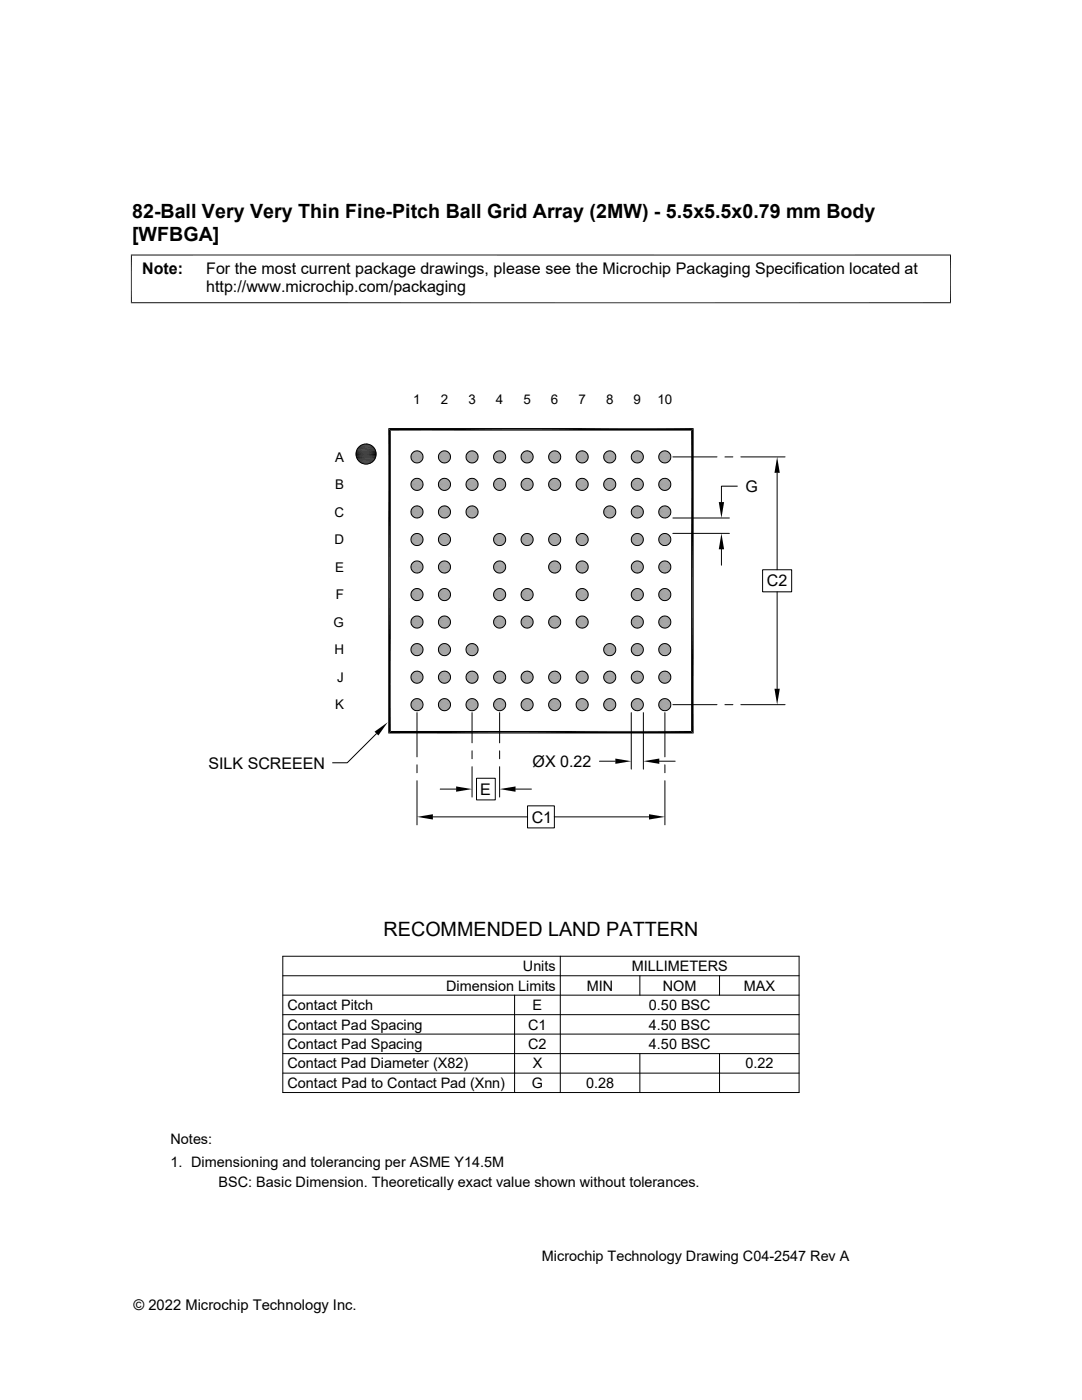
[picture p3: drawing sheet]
<svg xmlns="http://www.w3.org/2000/svg" width="216mm" height="279mm" viewBox="0 0 216 279" stroke-linecap="round" stroke-linejoin="round" font-family="sans-serif">
<defs><g id="words">
<g font-size="3.9">
<text x="26.4" y="43.5">82-Ball Very Very Thin Fine-Pitch Ball Grid Array (2MW) - 5.5x5.5x0.79 mm Body</text>
<text x="26.4" y="48.1">[WFBGA]</text>
<text x="76.5" y="186.7">RECOMMENDED LAND PATTERN</text>
</g>
<g font-size="3.2">
<text x="28.4" y="54.7">Note:</text>
<text x="41.1" y="58.3">http://www.microchip.com/packaging</text>
<text x="41.1" y="54.7">For the most current package drawings, please see the Microchip Packaging Specification located at</text>
<text x="148.7" y="98.1">G</text>
<text x="153" y="117">C2</text>
<text x="41.6" y="153.4">SILK SCREEEN</text>
<text x="106.3" y="153">ØX 0.22</text>
<text x="95.8" y="158.6">E</text>
<text x="106.1" y="164.1">C1</text>
</g>
<g font-size="2.9">
<text x="89" y="197.7">Dimension Limits</text>
<text x="104.3" y="193.8">Units</text>
<text x="117.1" y="197.7">MIN</text>
<text x="126" y="193.8">MILLIMETERS</text>
<text x="132.3" y="197.7">NOM</text>
<text x="148.4" y="197.7">MAX</text>
<text x="57.3" y="201.6">Contact Pitch</text>
<text x="106.3" y="201.6">E</text>
<text x="129.5" y="201.6">0.50 BSC</text>
<text x="57.3" y="209.4">Contact Pad Spacing</text>
<text x="57.3" y="205.5">Contact Pad Spacing</text>
<text x="105.4" y="209.4">C2</text>
<text x="105.4" y="205.5">C1</text>
<text x="129.5" y="205.5">4.50 BSC</text>
<text x="129.5" y="209.4">4.50 BSC</text>
<text x="57.3" y="213.2">Contact Pad Diameter (X82)</text>
<text x="106.3" y="213.2">X</text>
<text x="148.7" y="213.2">0.22</text>
<text x="57.3" y="217.1">Contact Pad to Contact Pad (Xnn)</text>
<text x="106.1" y="217.1">G</text>
<text x="116.9" y="217.1">0.28</text>
<text x="34" y="228.3">Notes:</text>
<text x="34" y="232.9">1. Dimensioning and tolerancing per ASME Y14.5M</text>
<text x="43.6" y="237">BSC: Basic Dimension. Theoretically exact value shown without tolerances.</text>
<text x="108.1" y="251.7">Microchip Technology Drawing C04-2547 Rev A</text>
<text x="26.6" y="261.3">© 2022 Microchip Technology Inc.</text>
</g>
<g font-size="2.7">
<text x="82.5" y="80.6">1</text>
<text x="88" y="80.6">2</text>
<text x="93.5" y="80.6">3</text>
<text x="99" y="80.6">4</text>
<text x="104.5" y="80.6">5</text>
<text x="109.9" y="80.6">6</text>
<text x="115.4" y="80.6">7</text>
<text x="120.9" y="80.6">8</text>
<text x="126.4" y="80.6">9</text>
<text x="131.2" y="80.6">10</text>
<text x="66.9" y="92.1">A</text>
<text x="66.9" y="97.6">B</text>
<text x="66.7" y="103.1">C</text>
<text x="66.7" y="108.6">D</text>
<text x="66.9" y="114.1">E</text>
<text x="67" y="119.6">F</text>
<text x="66.6" y="125.1">G</text>
<text x="66.7" y="130.6">H</text>
<text x="67.3" y="136.1">J</text>
<text x="66.9" y="141.6">K</text>
</g>
</g></defs>
<g fill="#808080">
<path d="M83 90h.3z"/>
<path d="M88.5 90h.3z"/>
<path d="M94 90h.3z"/>
<path d="M99.5 90h.3z"/>
<path d="M105 90h.3z"/>
<path d="M110.5 90h.3z"/>
<path d="M116 90h.3z"/>
<path d="M121.5 90h.3z"/>
<path d="M127 90h.3z"/>
<path d="M132.5 90h.3z"/>
<path d="M132.4 90h.5z"/>
<path d="M132.5 90h.4z"/>
<path d="M126.9 90h.5z"/>
<path d="M127 90h.4z"/>
<path d="M121.4 90h.5z"/>
<path d="M121.5 90h.4z"/>
<path d="M115.9 90h.6z"/>
<path d="M116 90h.5z"/>
<path d="M110.4 90h.6z"/>
<path d="M110.5 90h.5z"/>
<path d="M104.9 90h.6z"/>
<path d="M105 90h.5z"/>
<path d="M99.4 90h.6z"/>
<path d="M99.5 90h.5z"/>
<path d="M93.9 90h.6z"/>
<path d="M94 90h.5z"/>
<path d="M88.4 90h.6z"/>
<path d="M88.5 90h.5z"/>
<path d="M82.9 90h.6z"/>
<path d="M83 90h.5z"/>
<path d="M132.2 90h.8z"/>
<path d="M132.4 90h.6z"/>
<path d="M126.8 90h.7z"/>
<path d="M126.9 90h.6z"/>
<path d="M121.3 90h.7z"/>
<path d="M121.4 90h.6z"/>
<path d="M115.8 90h.7z"/>
<path d="M110.3 90h.8z"/>
<path d="M110.4 90h.7z"/>
<path d="M104.8 90h.8z"/>
<path d="M104.9 90h.7z"/>
<path d="M99.3 90h.8z"/>
<path d="M99.4 90h.7z"/>
<path d="M93.8 90h.8z"/>
<path d="M93.9 90h.7z"/>
<path d="M88.3 90h.8z"/>
<path d="M88.4 90h.7z"/>
<path d="M82.8 90h.8z"/>
<path d="M82.9 90h.7z"/>
<path d="M132.2 90.1h1z"/>
<path d="M132.2 90l1 .1z"/>
<path d="M126.7 90.1h1z"/>
<path d="M126.8 90l.9 .1z"/>
<path d="M121.2 90.1h1z"/>
<path d="M121.3 90l.9 .1z"/>
<path d="M115.7 90.1h1z"/>
<path d="M115.8 90l.9 .1z"/>
<path d="M110.2 90.1h1z"/>
<path d="M110.3 90l.9 .1z"/>
<path d="M104.7 90.1h1z"/>
<path d="M104.8 90l.9 .1z"/>
<path d="M99.2 90.1h1z"/>
<path d="M99.3 90l.9 .1z"/>
<path d="M93.7 90.1h1z"/>
<path d="M93.8 90l.9 .1z"/>
<path d="M88.2 90.1h1z"/>
<path d="M88.3 90l.9 .1z"/>
<path d="M82.7 90.1h1z"/>
<path d="M82.8 90l.9 .1z"/>
<path d="M132.1 90.1h1.1z"/>
<path d="M126.6 90.1h1.2z"/>
<path d="M126.7 90.1h1.1z"/>
<path d="M121.1 90.1h1.2z"/>
<path d="M121.2 90.1h1.1z"/>
<path d="M115.6 90.1h1.2z"/>
<path d="M115.7 90.1h1.1z"/>
<path d="M110.1 90.1h1.2z"/>
<path d="M110.2 90.1h1.1z"/>
<path d="M104.6 90.1h1.2z"/>
<path d="M104.7 90.1h1.1z"/>
<path d="M99.1 90.1h1.2z"/>
<path d="M99.2 90.1h1.1z"/>
<path d="M93.6 90.1h1.2z"/>
<path d="M93.7 90.1h1.1z"/>
<path d="M88.1 90.1h1.2z"/>
<path d="M88.2 90.1h1.1z"/>
<path d="M82.6 90.1h1.2z"/>
<path d="M82.7 90.1h1.1z"/>
<path d="M132 90.2h1.3z"/>
<path d="M132.1 90.1l1.2 .1z"/>
<path d="M126.5 90.2h1.4z"/>
<path d="M126.6 90.1l1.3 .1z"/>
<path d="M121 90.2h1.4z"/>
<path d="M121.1 90.1l1.3 .1z"/>
<path d="M115.5 90.2h1.4z"/>
<path d="M115.6 90.1l1.3 .1z"/>
<path d="M110 90.2h1.4z"/>
<path d="M110.1 90.1l1.3 .1z"/>
<path d="M104.5 90.2h1.4z"/>
<path d="M104.6 90.1l1.3 .1z"/>
<path d="M99 90.2h1.4z"/>
<path d="M99.1 90.1l1.3 .1z"/>
<path d="M93.5 90.2h1.4z"/>
<path d="M93.6 90.1l1.3 .1z"/>
<path d="M88 90.2h1.4z"/>
<path d="M88.1 90.1l1.3 .1z"/>
<path d="M82.5 90.2h1.4z"/>
<path d="M82.6 90.1l1.3 .1z"/>
<path d="M131.9 90.3h1.5z"/>
<path d="M132 90.2l1.4 .1z"/>
<path d="M126.4 90.3h1.6z"/>
<path d="M126.5 90.2l1.5 .1z"/>
<path d="M121 90.2l1.4 .1h-1.5z"/>
<path d="M121 90.2l1.4 .1z"/>
<path d="M115.4 90.3h1.5z"/>
<path d="M115.5 90.2l1.4 .1z"/>
<path d="M109.9 90.3h1.6z"/>
<path d="M110 90.2l1.5 .1z"/>
<path d="M104.4 90.3h1.6z"/>
<path d="M104.5 90.2l1.5 .1z"/>
<path d="M98.9 90.3h1.6z"/>
<path d="M99 90.2l1.5 .1z"/>
<path d="M93.5 90.2l1.5 .1h-1.6z"/>
<path d="M93.5 90.2l1.5 .1z"/>
<path d="M87.9 90.3h1.6z"/>
<path d="M88 90.2l1.5 .1z"/>
<path d="M82.4 90.3h1.6z"/>
<path d="M82.5 90.2l1.5 .1z"/>
<path d="M131.8 90.3h1.7z"/>
<path d="M131.9 90.3h1.6z"/>
<path d="M120.8 90.3h1.7z"/>
<path d="M120.9 90.3h1.6z"/>
<path d="M115.3 90.3h1.8z"/>
<path d="M115.4 90.3h1.7z"/>
<path d="M104.3 90.3h1.8z"/>
<path d="M104.4 90.3h1.7z"/>
<path d="M98.9 90.3h1.7z"/>
<path d="M93.3 90.3h1.8z"/>
<path d="M93.4 90.3h1.7z"/>
<path d="M87.8 90.3h1.8z"/>
<path d="M87.9 90.3h1.7z"/>
<path d="M82.4 90.3h1.7z"/>
<path d="M131.8 90.3l1.8 .1h-1.9z"/>
<path d="M131.8 90.3h1.7l.1 .1z"/>
<path d="M126.3 90.3l1.8 .1h-1.9z"/>
<path d="M126.3 90.3h1.7l.1 .1z"/>
<path d="M120.8 90.3l1.8 .1h-1.9z"/>
<path d="M120.8 90.3h1.7l.1 .1z"/>
<path d="M115.3 90.3l1.8 .1h-1.9z"/>
<path d="M115.3 90.3h1.8v.1z"/>
<path d="M109.8 90.3l1.8 .1h-1.9z"/>
<path d="M109.8 90.3h1.7l.1 .1z"/>
<path d="M104.3 90.3l1.8 .1h-1.9z"/>
<path d="M104.3 90.3h1.8v.1z"/>
<path d="M98.8 90.3l1.8 .1h-1.9z"/>
<path d="M98.8 90.3h1.8v.1z"/>
<path d="M93.3 90.3l1.8 .1h-1.9z"/>
<path d="M93.3 90.3h1.8v.1z"/>
<path d="M87.8 90.3l1.8 .1h-1.8z"/>
<path d="M87.8 90.3h1.8v.1z"/>
<path d="M82.3 90.3l1.8 .1h-1.8z"/>
<path d="M82.3 90.3h1.8v.1z"/>
</g>
<path d="M131.6 90.5h2.1" fill="none" stroke="#808080" stroke-width=".2"/>
<path d="M131.7 90.4l2 .1z" fill="#808080"/>
<path d="M126.2 90.5h2" fill="none" stroke="#808080" stroke-width=".2"/>
<path d="M126.2 90.4l2 .1z" fill="#808080"/>
<path d="M120.6 90.5h2.1" fill="none" stroke="#808080" stroke-width=".2"/>
<path d="M120.7 90.4l2 .1z" fill="#808080"/>
<path d="M115.2 90.5h2" fill="none" stroke="#808080" stroke-width=".2"/>
<path d="M115.2 90.4l2 .1z" fill="#808080"/>
<path d="M109.7 90.5h2" fill="none" stroke="#808080" stroke-width=".2"/>
<path d="M109.7 90.4l2 .1z" fill="#808080"/>
<path d="M104.2 90.5h2" fill="none" stroke="#808080" stroke-width=".2"/>
<path d="M104.2 90.4l2 .1z" fill="#808080"/>
<path d="M98.7 90.5h2" fill="none" stroke="#808080" stroke-width=".2"/>
<path d="M98.7 90.4l2 .1z" fill="#808080"/>
<path d="M93.2 90.5h2" fill="none" stroke="#808080" stroke-width=".2"/>
<path d="M93.2 90.4l2 .1z" fill="#808080"/>
<path d="M87.7 90.5h2" fill="none" stroke="#808080" stroke-width=".2"/>
<path d="M87.8 90.4l1.9 .1z" fill="#808080"/>
<path d="M82.2 90.5h2" fill="none" stroke="#808080" stroke-width=".2"/>
<path d="M82.3 90.4l1.9 .1z" fill="#808080"/>
<g fill="none" stroke="#808080" stroke-width=".2">
<path d="M82 91h2.4M82 91.1h2.4M82 91.2h2.4M82 91.4h2.4M82 90.9h2.4M82 91.5h2.4M82 90.8h2.3M82 91.6h2.3M82.1 91.7h2.2M82.1 90.7h2.2M82.1 90.6h2.2M82.1 91.8h2.2"/>
<path d="M87.5 91.1h2.4M87.5 91.2h2.4M87.5 91.4h2.4M87.5 91h2.4M87.5 90.9h2.4M87.5 91.5h2.4M87.5 90.8h2.4M87.5 91.6h2.4M87.6 90.7h2.2M87.6 91.7h2.2M87.6 91.8h2.2M87.6 90.6h2.2"/>
<path d="M93 91.1h2.4M93 91.2h2.4M93 91.4h2.4M93 91h2.4M93 90.9h2.4M93 91.5h2.4M93 90.8h2.4M93 91.6h2.4M93.1 90.7h2.2M93.1 91.7h2.2M93.1 90.6h2.1M93.1 91.8h2.2"/>
<path d="M98.5 91h2.4M98.5 91.1h2.4M98.5 91.2h2.4M98.5 91.4h2.4M98.5 90.9h2.4M98.5 91.5h2.4M98.5 91.6h2.3M98.5 90.8h2.3M98.6 90.7h2.2M98.6 91.7h2.2M98.6 90.6h2.2M98.6 91.8h2.2"/>
<path d="M104 91h2.4M104 91.1h2.4M104 91.2h2.4M104 91.4h2.4M104 90.9h2.4M104 91.5h2.4M104 90.8h2.3M104 91.6h2.3M104.1 90.7h2.2M104.1 91.7h2.2M104.1 91.8h2.2M104.1 90.6h2.2"/>
<path d="M109.5 91h2.4M109.5 91.1h2.4M109.5 91.2h2.4M109.5 91.4h2.4M109.5 90.9h2.4M109.5 91.5h2.4M109.5 90.8h2.3M109.5 91.6h2.3M109.6 90.7h2.2M109.6 91.7h2.2M109.6 90.6h2.1M109.6 91.8h2.1"/>
<path d="M115 91h2.4M115 91.1h2.4M115 91.2h2.4M115 91.4h2.4M115 90.9h2.3M115 91.5h2.3M115 90.8h2.3M115 91.6h2.3M115.1 90.7h2.2M115.1 91.7h2.2M115.1 90.6h2.1M115.1 91.8h2.1"/>
<path d="M120.5 91h2.4M120.5 91.1h2.4M120.5 91.2h2.4M120.5 91.4h2.4M120.5 90.9h2.4M120.5 91.5h2.4M120.5 91.6h2.3M120.5 90.8h2.3M120.5 90.7h2.3M120.5 91.7h2.3M120.6 90.6h2.1M120.6 91.8h2.1"/>
<path d="M126 91h2.4M126 91.1h2.4M126 91.2h2.4M126 91.4h2.4M126 90.9h2.4M126 91.5h2.4M126 90.8h2.3M126 91.6h2.3M126 91.7h2.3M126 90.7h2.3M126.1 90.6h2.1M126.1 91.8h2.1"/>
<path d="M131.4 91h2.5M131.4 91.1h2.5M131.4 91.2h2.5M131.4 91.4h2.5M131.5 90.9h2.3M131.5 91.5h2.3M131.5 90.8h2.3M131.5 91.6h2.3M131.5 90.7h2.3M131.5 91.7h2.3M131.6 91.8h2.1M131.6 90.6h2.1"/>
</g>
<path d="M131.6 91.8l2 .1z" fill="#808080"/>
<path d="M131.6 91.9h2.1" fill="none" stroke="#808080" stroke-width=".2"/>
<path d="M126.2 91.8l1.9 .1z" fill="#808080"/>
<path d="M126.2 91.9h2" fill="none" stroke="#808080" stroke-width=".2"/>
<path d="M120.6 91.8l2 .1z" fill="#808080"/>
<path d="M120.6 91.9h2.1" fill="none" stroke="#808080" stroke-width=".2"/>
<path d="M115.2 91.8l1.9 .1z" fill="#808080"/>
<path d="M115.2 91.9h2" fill="none" stroke="#808080" stroke-width=".2"/>
<path d="M109.7 91.8l1.9 .1z" fill="#808080"/>
<path d="M109.7 91.9h2" fill="none" stroke="#808080" stroke-width=".2"/>
<path d="M104.2 91.8l1.9 .1z" fill="#808080"/>
<path d="M104.2 91.9h2" fill="none" stroke="#808080" stroke-width=".2"/>
<path d="M98.7 91.8l1.9 .1z" fill="#808080"/>
<path d="M98.7 91.9h2" fill="none" stroke="#808080" stroke-width=".2"/>
<path d="M93.2 91.8l1.9 .1z" fill="#808080"/>
<path d="M93.2 91.9h2" fill="none" stroke="#808080" stroke-width=".2"/>
<path d="M87.7 91.8l1.9 .1z" fill="#808080"/>
<path d="M87.7 91.9h2" fill="none" stroke="#808080" stroke-width=".2"/>
<path d="M82.2 91.8l1.9 .1z" fill="#808080"/>
<path d="M82.2 91.9h2" fill="none" stroke="#808080" stroke-width=".2"/>
<g fill="#808080">
<path d="M131.7 91.9l1.8 .1z"/>
<path d="M131.7 91.9h1.9z"/>
<path d="M126.2 91.9l1.8 .1z"/>
<path d="M126.2 91.9h1.9z"/>
<path d="M120.7 91.9l1.8 .1z"/>
<path d="M120.7 91.9h1.9z"/>
<path d="M115.2 91.9l1.9 .1z"/>
<path d="M115.2 91.9h1.9z"/>
<path d="M109.7 91.9l1.8 .1z"/>
<path d="M109.7 91.9h1.9z"/>
<path d="M104.2 91.9l1.9 .1z"/>
<path d="M104.2 91.9h1.9z"/>
<path d="M98.7 91.9l1.9 .1z"/>
<path d="M98.7 91.9h1.9z"/>
<path d="M93.2 91.9l1.9 .1z"/>
<path d="M93.2 91.9h1.9z"/>
<path d="M87.8 91.9l1.8 .1z"/>
<path d="M87.8 91.9h1.8z"/>
<path d="M82.3 91.9l1.8 .1z"/>
<path d="M82.3 91.9h1.8z"/>
<path d="M131.8 92l1.6 .1z"/>
<path d="M131.8 92h1.7z"/>
<path d="M126.3 92l1.7 .1z"/>
<path d="M126.3 92h1.7z"/>
<path d="M120.8 92l1.6 .1z"/>
<path d="M120.8 92h1.7z"/>
<path d="M115.3 92l1.6 .1z"/>
<path d="M115.3 92h1.8z"/>
<path d="M109.8 92l1.7 .1z"/>
<path d="M109.8 92h1.7z"/>
<path d="M104.3 92l1.7 .1z"/>
<path d="M104.3 92h1.8z"/>
<path d="M98.8 92l1.7 .1z"/>
<path d="M98.8 92h1.8z"/>
<path d="M93.3 92l1.7 .1z"/>
<path d="M93.3 92h1.8z"/>
<path d="M87.8 92l1.7 .1z"/>
<path d="M87.8 92h1.8z"/>
<path d="M82.3 92l1.7 .1z"/>
<path d="M82.3 92h1.8z"/>
<path d="M131.9 92.1l1.4 .1z"/>
<path d="M131.9 92.1h1.5z"/>
<path d="M126.4 92.1l1.5 .1z"/>
<path d="M126.4 92.1h1.6z"/>
<path d="M120.9 92.1l1.5 .1z"/>
<path d="M120.9 92.1h1.5z"/>
<path d="M115.4 92.1l1.5 .1z"/>
<path d="M115.4 92.1h1.5z"/>
<path d="M109.9 92.1l1.5 .1z"/>
<path d="M109.9 92.1h1.6z"/>
<path d="M104.4 92.1l1.5 .1z"/>
<path d="M104.4 92.1h1.6z"/>
<path d="M98.9 92.1l1.5 .1z"/>
<path d="M98.9 92.1h1.6z"/>
<path d="M93.4 92.1l1.5 .1z"/>
<path d="M93.4 92.1h1.6z"/>
<path d="M87.9 92.1l1.5 .1z"/>
<path d="M87.9 92.1h1.6z"/>
<path d="M82.4 92.1l1.5 .1z"/>
<path d="M82.4 92.1h1.6z"/>
<path d="M132 92.2h1.2z"/>
<path d="M132 92.2h1.4z"/>
<path d="M126.5 92.2h1.3z"/>
<path d="M126.5 92.2h1.4z"/>
<path d="M121 92.2h1.3z"/>
<path d="M121 92.2h1.4z"/>
<path d="M115.5 92.2h1.3z"/>
<path d="M115.5 92.2h1.4z"/>
<path d="M110 92.2h1.3z"/>
<path d="M110 92.2h1.4z"/>
<path d="M104.5 92.2h1.3z"/>
<path d="M104.5 92.2h1.4z"/>
<path d="M99 92.2h1.3z"/>
<path d="M99 92.2h1.4z"/>
<path d="M93.5 92.2h1.3z"/>
<path d="M93.5 92.2h1.4z"/>
<path d="M88 92.2h1.3z"/>
<path d="M88 92.2h1.4z"/>
<path d="M82.5 92.2h1.3z"/>
<path d="M82.5 92.2h1.4z"/>
<path d="M132.1 92.2l1.1 .1z"/>
<path d="M132.1 92.2h1.1z"/>
<path d="M126.6 92.2l1.1 .1z"/>
<path d="M126.6 92.2h1.2z"/>
<path d="M121.1 92.2l1.1 .1z"/>
<path d="M121.1 92.2h1.2z"/>
<path d="M115.6 92.2l1.1 .1z"/>
<path d="M115.6 92.2h1.2z"/>
<path d="M110.1 92.2l1.1 .1z"/>
<path d="M110.1 92.2h1.2z"/>
<path d="M104.6 92.2l1.1 .1z"/>
<path d="M104.6 92.2h1.2z"/>
<path d="M99.1 92.2l1.1 .1z"/>
<path d="M99.1 92.2h1.2z"/>
<path d="M93.6 92.2l1.1 .1z"/>
<path d="M93.6 92.2h1.2z"/>
<path d="M88.1 92.2l1.1 .1z"/>
<path d="M88.1 92.2h1.2z"/>
<path d="M82.6 92.2l1.1 .1z"/>
<path d="M82.6 92.2h1.2z"/>
<path d="M132.2 92.3h.8z"/>
<path d="M132.2 92.3h1z"/>
<path d="M126.7 92.3h.8z"/>
<path d="M126.7 92.3h1z"/>
<path d="M121.2 92.3h.8z"/>
<path d="M121.2 92.3h1z"/>
<path d="M115.7 92.3h.8z"/>
<path d="M115.7 92.3h1z"/>
<path d="M110.2 92.3h.9z"/>
<path d="M110.2 92.3h1z"/>
<path d="M104.7 92.3h.9z"/>
<path d="M104.7 92.3h1z"/>
<path d="M99.2 92.3h.9z"/>
<path d="M99.2 92.3h1z"/>
<path d="M93.7 92.3h.9z"/>
<path d="M93.7 92.3h1z"/>
<path d="M88.2 92.3h.9z"/>
<path d="M88.2 92.3h1z"/>
<path d="M82.7 92.3h.9z"/>
<path d="M82.7 92.3h1z"/>
<path d="M132.2 92.3l.7 .1z"/>
<path d="M126.8 92.3l.6 .1z"/>
<path d="M126.8 92.3h.7z"/>
<path d="M121.3 92.3l.6 .1z"/>
<path d="M121.3 92.3h.7z"/>
<path d="M115.8 92.3l.7 .1z"/>
<path d="M115.8 92.3h.7z"/>
<path d="M110.3 92.3l.7 .1z"/>
<path d="M110.3 92.3h.8z"/>
<path d="M104.8 92.3l.7 .1z"/>
<path d="M104.8 92.3h.8z"/>
<path d="M99.3 92.3l.7 .1z"/>
<path d="M99.3 92.3h.8z"/>
<path d="M93.8 92.3l.7 .1z"/>
<path d="M93.8 92.3h.8z"/>
<path d="M88.3 92.3l.7 .1z"/>
<path d="M88.3 92.3h.8z"/>
<path d="M82.8 92.3l.7 .1z"/>
<path d="M82.8 92.3h.8z"/>
<path d="M83 92.4h.3z"/>
<path d="M88.5 92.4h.3z"/>
<path d="M94 92.4h.3z"/>
<path d="M99.5 92.4h.3z"/>
<path d="M105 92.4h.3z"/>
<path d="M110.5 92.4h.3z"/>
<path d="M116 92.4h.3z"/>
<path d="M121.5 92.4h.3z"/>
<path d="M127 92.4h.3z"/>
<path d="M132.5 92.4h.3z"/>
<path d="M132.4 92.4h.4z"/>
<path d="M132.4 92.4h.5z"/>
<path d="M126.9 92.4h.4z"/>
<path d="M126.9 92.4h.5z"/>
<path d="M121.4 92.4h.4z"/>
<path d="M121.4 92.4h.5z"/>
<path d="M115.9 92.4h.4z"/>
<path d="M115.9 92.4h.6z"/>
<path d="M110.4 92.4h.4z"/>
<path d="M110.4 92.4h.6z"/>
<path d="M104.9 92.4h.4z"/>
<path d="M104.9 92.4h.6z"/>
<path d="M99.4 92.4h.4z"/>
<path d="M99.4 92.4h.6z"/>
<path d="M93.9 92.4h.4z"/>
<path d="M93.9 92.4h.6z"/>
<path d="M88.4 92.4h.4z"/>
<path d="M88.4 92.4h.6z"/>
<path d="M82.9 92.4h.4z"/>
<path d="M82.9 92.4h.6z"/>
<path d="M83 95.5h.3z"/>
<path d="M88.5 95.5h.3z"/>
<path d="M94 95.5h.3z"/>
<path d="M99.5 95.5h.3z"/>
<path d="M105 95.5h.3z"/>
<path d="M110.5 95.5h.3z"/>
<path d="M116 95.5h.3z"/>
<path d="M121.5 95.5h.3z"/>
<path d="M127 95.5h.3z"/>
<path d="M132.5 95.5h.3z"/>
<path d="M132.4 95.5h.5z"/>
<path d="M132.5 95.5h.4z"/>
<path d="M126.9 95.5h.5z"/>
<path d="M127 95.5h.4z"/>
<path d="M121.4 95.5h.5z"/>
<path d="M121.5 95.5h.4z"/>
<path d="M115.9 95.5h.6z"/>
<path d="M116 95.5h.5z"/>
<path d="M110.4 95.5h.6z"/>
<path d="M110.5 95.5h.5z"/>
<path d="M104.9 95.5h.6z"/>
<path d="M105 95.5h.5z"/>
<path d="M99.4 95.5h.6z"/>
<path d="M99.5 95.5h.5z"/>
<path d="M93.9 95.5h.6z"/>
<path d="M94 95.5h.5z"/>
<path d="M88.4 95.5h.6z"/>
<path d="M88.5 95.5h.5z"/>
<path d="M82.9 95.5h.6z"/>
<path d="M83 95.5h.5z"/>
<path d="M132.2 95.5h.8z"/>
<path d="M132.4 95.5h.6z"/>
<path d="M126.8 95.5h.7z"/>
<path d="M126.9 95.5h.6z"/>
<path d="M121.3 95.5h.7z"/>
<path d="M121.4 95.5h.6z"/>
<path d="M115.8 95.5h.7z"/>
<path d="M110.3 95.5h.8z"/>
<path d="M110.4 95.5h.7z"/>
<path d="M104.8 95.5h.8z"/>
<path d="M104.9 95.5h.7z"/>
<path d="M99.3 95.5h.8z"/>
<path d="M99.4 95.5h.7z"/>
<path d="M93.8 95.5h.8z"/>
<path d="M93.9 95.5h.7z"/>
<path d="M88.3 95.5h.8z"/>
<path d="M88.4 95.5h.7z"/>
<path d="M82.8 95.5h.8z"/>
<path d="M82.9 95.5h.7z"/>
<path d="M132.2 95.6h1z"/>
<path d="M132.2 95.5l1 .1z"/>
<path d="M126.7 95.6h1z"/>
<path d="M126.8 95.5l.9 .1z"/>
<path d="M121.2 95.6h1z"/>
<path d="M121.3 95.5l.9 .1z"/>
<path d="M115.7 95.6h1z"/>
<path d="M115.8 95.5l.9 .1z"/>
<path d="M110.2 95.6h1z"/>
<path d="M110.3 95.5l.9 .1z"/>
<path d="M104.7 95.6h1z"/>
<path d="M104.8 95.5l.9 .1z"/>
<path d="M99.2 95.6h1z"/>
<path d="M99.3 95.5l.9 .1z"/>
<path d="M93.7 95.6h1z"/>
<path d="M93.8 95.5l.9 .1z"/>
<path d="M88.2 95.6h1z"/>
<path d="M88.3 95.5l.9 .1z"/>
<path d="M82.7 95.6h1z"/>
<path d="M82.8 95.5l.9 .1z"/>
<path d="M132.1 95.6h1.1z"/>
<path d="M126.6 95.6h1.2z"/>
<path d="M126.7 95.6h1.1z"/>
<path d="M121.1 95.6h1.2z"/>
<path d="M121.2 95.6h1.1z"/>
<path d="M115.6 95.6h1.2z"/>
<path d="M115.7 95.6h1.1z"/>
<path d="M110.1 95.6h1.2z"/>
<path d="M110.2 95.6h1.1z"/>
<path d="M104.6 95.6h1.2z"/>
<path d="M104.7 95.6h1.1z"/>
<path d="M99.1 95.6h1.2z"/>
<path d="M99.2 95.6h1.1z"/>
<path d="M93.6 95.6h1.2z"/>
<path d="M93.7 95.6h1.1z"/>
<path d="M88.1 95.6h1.2z"/>
<path d="M88.2 95.6h1.1z"/>
<path d="M82.6 95.6h1.2z"/>
<path d="M82.7 95.6h1.1z"/>
<path d="M132 95.7h1.3z"/>
<path d="M132.1 95.6l1.2 .1z"/>
<path d="M126.5 95.7h1.4z"/>
<path d="M126.6 95.6l1.3 .1z"/>
<path d="M121 95.7h1.4z"/>
<path d="M121.1 95.6l1.3 .1z"/>
<path d="M115.5 95.7h1.4z"/>
<path d="M115.6 95.6l1.3 .1z"/>
<path d="M110 95.7h1.4z"/>
<path d="M110.1 95.6l1.3 .1z"/>
<path d="M104.5 95.7h1.4z"/>
<path d="M104.6 95.6l1.3 .1z"/>
<path d="M99 95.7h1.4z"/>
<path d="M99.1 95.6l1.3 .1z"/>
<path d="M93.5 95.7h1.4z"/>
<path d="M93.6 95.6l1.3 .1z"/>
<path d="M88 95.7h1.4z"/>
<path d="M88.1 95.6l1.3 .1z"/>
<path d="M82.5 95.7h1.4z"/>
<path d="M82.6 95.6l1.3 .1z"/>
<path d="M131.9 95.8h1.5z"/>
<path d="M132 95.7l1.4 .1z"/>
<path d="M126.4 95.8h1.6z"/>
<path d="M126.5 95.7l1.5 .1z"/>
<path d="M120.9 95.8h1.5z"/>
<path d="M121 95.7l1.4 .1z"/>
<path d="M115.4 95.8h1.5z"/>
<path d="M115.5 95.7l1.4 .1z"/>
<path d="M109.9 95.8h1.6z"/>
<path d="M110 95.7l1.5 .1z"/>
<path d="M104.4 95.8h1.6z"/>
<path d="M104.5 95.7l1.5 .1z"/>
<path d="M98.9 95.8h1.6z"/>
<path d="M99 95.7l1.5 .1z"/>
<path d="M93.4 95.8h1.6z"/>
<path d="M93.5 95.7l1.5 .1z"/>
<path d="M87.9 95.8h1.6z"/>
<path d="M88 95.7l1.5 .1z"/>
<path d="M82.4 95.8h1.6z"/>
<path d="M82.5 95.7l1.5 .1z"/>
<path d="M131.8 95.8h1.7z"/>
<path d="M131.9 95.8h1.6z"/>
<path d="M126.4 95.8h1.6h-1.7z"/>
<path d="M120.9 95.8h1.6h-1.7z"/>
<path d="M120.9 95.8h1.6z"/>
<path d="M115.4 95.8h1.7h-1.8z"/>
<path d="M115.4 95.8h1.7z"/>
<path d="M109.9 95.8h1.6h-1.7z"/>
<path d="M104.4 95.8h1.7h-1.8z"/>
<path d="M104.4 95.8h1.7z"/>
<path d="M98.9 95.8h1.7h-1.8z"/>
<path d="M98.9 95.8h1.7z"/>
<path d="M93.4 95.8h1.7h-1.8z"/>
<path d="M93.4 95.8h1.7z"/>
<path d="M87.9 95.8h1.7h-1.8z"/>
<path d="M87.9 95.8h1.7z"/>
<path d="M82.4 95.8h1.7h-1.8z"/>
<path d="M82.4 95.8h1.7z"/>
<path d="M131.8 95.8l1.8 .1h-1.9z"/>
<path d="M131.8 95.8l1.8 .1z"/>
<path d="M126.3 95.8l1.8 .1h-1.9z"/>
<path d="M126.3 95.8l1.8 .1z"/>
<path d="M120.8 95.8l1.8 .1h-1.9z"/>
<path d="M120.8 95.8l1.8 .1z"/>
<path d="M115.3 95.8l1.8 .1h-1.9z"/>
<path d="M115.3 95.8l1.8 .1z"/>
<path d="M109.8 95.8l1.8 .1h-1.9z"/>
<path d="M109.8 95.8l1.8 .1z"/>
<path d="M104.3 95.8l1.8 .1h-1.9z"/>
<path d="M104.3 95.8l1.8 .1z"/>
<path d="M98.8 95.8l1.8 .1h-1.9z"/>
<path d="M98.8 95.8l1.8 .1z"/>
<path d="M93.3 95.8l1.8 .1h-1.9z"/>
<path d="M93.3 95.8l1.8 .1z"/>
<path d="M87.8 95.8l1.8 .1h-1.8z"/>
<path d="M87.8 95.8l1.8 .1z"/>
<path d="M82.3 95.8l1.8 .1h-1.8z"/>
<path d="M82.3 95.8l1.8 .1z"/>
</g>
<path d="M131.6 96h2.1" fill="none" stroke="#808080" stroke-width=".2"/>
<path d="M131.7 95.9h1.9l.1 .1z" fill="#808080"/>
<path d="M126.2 96h2" fill="none" stroke="#808080" stroke-width=".2"/>
<path d="M126.2 95.9h1.9l.1 .1z" fill="#808080"/>
<path d="M120.6 96h2.1" fill="none" stroke="#808080" stroke-width=".2"/>
<path d="M120.7 95.9h1.9l.1 .1z" fill="#808080"/>
<path d="M115.2 96h2" fill="none" stroke="#808080" stroke-width=".2"/>
<path d="M115.2 95.9h1.9l.1 .1z" fill="#808080"/>
<path d="M109.7 96h2" fill="none" stroke="#808080" stroke-width=".2"/>
<path d="M109.7 95.9h1.9l.1 .1z" fill="#808080"/>
<path d="M104.2 96h2" fill="none" stroke="#808080" stroke-width=".2"/>
<path d="M104.2 95.9h1.9l.1 .1z" fill="#808080"/>
<path d="M98.7 96h2" fill="none" stroke="#808080" stroke-width=".2"/>
<path d="M98.7 95.9h1.9l.1 .1z" fill="#808080"/>
<path d="M93.2 96h2" fill="none" stroke="#808080" stroke-width=".2"/>
<path d="M93.2 95.9h1.9l.1 .1z" fill="#808080"/>
<path d="M87.7 96h2" fill="none" stroke="#808080" stroke-width=".2"/>
<path d="M87.8 95.9h1.8l.1 .1z" fill="#808080"/>
<path d="M82.2 96h2" fill="none" stroke="#808080" stroke-width=".2"/>
<path d="M82.3 95.9h1.8l.1 .1z" fill="#808080"/>
<g fill="none" stroke="#808080" stroke-width=".2">
<path d="M82 96.5h2.4M82 96.6h2.4M82 96.7h2.4M82 96.8h2.4M82 96.4h2.4M82 97h2.4M82 96.3h2.3M82 97.1h2.3M82.1 97.2h2.2M82.1 96.2h2.2M82.1 96.1h2.2M82.1 97.3h2.2"/>
<path d="M87.5 96.6h2.4M87.5 96.7h2.4M87.5 96.8h2.4M87.5 96.5h2.4M87.5 96.4h2.4M87.5 97h2.4M87.5 96.3h2.4M87.5 97.1h2.4M87.6 96.2h2.2M87.6 97.2h2.2M87.6 97.3h2.2M87.6 96.1h2.2"/>
<path d="M93 96.6h2.4M93 96.7h2.4M93 96.8h2.4M93 96.5h2.4M93 96.4h2.4M93 97h2.4M93 96.3h2.4M93 97.1h2.4M93.1 96.2h2.2M93.1 97.2h2.2M93.1 96.1h2.1M93.1 97.3h2.2"/>
<path d="M98.5 96.5h2.4M98.5 96.6h2.4M98.5 96.7h2.4M98.5 96.8h2.4M98.5 96.4h2.4M98.5 97h2.4M98.5 97.1h2.3M98.5 96.3h2.3M98.6 96.2h2.2M98.6 97.2h2.2M98.6 96.1h2.2M98.6 97.3h2.2"/>
<path d="M104 96.5h2.4M104 96.6h2.4M104 96.7h2.4M104 96.8h2.4M104 96.4h2.4M104 97h2.4M104 96.3h2.3M104 97.1h2.3M104.1 96.2h2.2M104.1 97.2h2.2M104.1 97.3h2.2M104.1 96.1h2.2"/>
<path d="M109.5 96.5h2.4M109.5 96.6h2.4M109.5 96.7h2.4M109.5 96.8h2.4M109.5 96.4h2.4M109.5 97h2.4M109.5 96.3h2.3M109.5 97.1h2.3M109.6 96.2h2.2M109.6 97.2h2.2M109.6 96.1h2.1M109.6 97.3h2.1"/>
<path d="M115 96.5h2.4M115 96.6h2.4M115 96.7h2.4M115 96.8h2.4M115 96.4h2.3M115 97h2.3M115 96.3h2.3M115 97.1h2.3M115.1 96.2h2.2M115.1 97.2h2.2M115.1 96.1h2.1M115.1 97.3h2.1"/>
<path d="M120.5 96.5h2.4M120.5 96.6h2.4M120.5 96.7h2.4M120.5 96.8h2.4M120.5 96.4h2.4M120.5 97h2.4M120.5 97.1h2.3M120.5 96.3h2.3M120.5 96.2h2.3M120.5 97.2h2.3M120.6 96.1h2.1M120.6 97.3h2.1"/>
<path d="M126 96.5h2.4M126 96.6h2.4M126 96.7h2.4M126 96.8h2.4M126 96.4h2.4M126 97h2.4M126 96.3h2.3M126 97.1h2.3M126 97.2h2.3M126 96.2h2.3M126.1 96.1h2.1M126.1 97.3h2.1"/>
<path d="M131.4 96.5h2.5M131.4 96.6h2.5M131.4 96.7h2.5M131.4 96.8h2.5M131.5 96.4h2.3M131.5 97h2.3M131.5 96.3h2.3M131.5 97.1h2.3M131.5 96.2h2.3M131.5 97.2h2.3M131.6 97.3h2.1M131.6 96.1h2.1"/>
</g>
<path d="M131.6 97.3l2 .1h-1.9z" fill="#808080"/>
<path d="M131.6 97.4h2.1" fill="none" stroke="#808080" stroke-width=".2"/>
<path d="M126.2 97.3l1.9 .1h-1.9z" fill="#808080"/>
<path d="M126.2 97.4h2" fill="none" stroke="#808080" stroke-width=".2"/>
<path d="M120.6 97.3l2 .1h-1.9z" fill="#808080"/>
<path d="M120.6 97.4h2.1" fill="none" stroke="#808080" stroke-width=".2"/>
<path d="M115.2 97.3l1.9 .1h-1.9z" fill="#808080"/>
<path d="M115.2 97.4h2" fill="none" stroke="#808080" stroke-width=".2"/>
<path d="M109.7 97.3l1.9 .1h-1.9z" fill="#808080"/>
<path d="M109.7 97.4h2" fill="none" stroke="#808080" stroke-width=".2"/>
<path d="M104.2 97.3l1.9 .1h-1.9z" fill="#808080"/>
<path d="M104.2 97.4h2" fill="none" stroke="#808080" stroke-width=".2"/>
<path d="M98.7 97.3l1.9 .1h-1.9z" fill="#808080"/>
<path d="M98.7 97.4h2" fill="none" stroke="#808080" stroke-width=".2"/>
<path d="M93.2 97.3l1.9 .1h-1.9z" fill="#808080"/>
<path d="M93.2 97.4h2" fill="none" stroke="#808080" stroke-width=".2"/>
<path d="M87.7 97.3l1.9 .1h-1.8z" fill="#808080"/>
<path d="M87.7 97.4h2" fill="none" stroke="#808080" stroke-width=".2"/>
<path d="M82.2 97.3l1.9 .1h-1.8z" fill="#808080"/>
<path d="M82.2 97.4h2" fill="none" stroke="#808080" stroke-width=".2"/>
<g fill="#808080">
<path d="M131.7 97.4l1.8 .1z"/>
<path d="M131.7 97.4h1.9z"/>
<path d="M126.2 97.4l1.8 .1z"/>
<path d="M126.2 97.4h1.9z"/>
<path d="M120.7 97.4l1.8 .1z"/>
<path d="M120.7 97.4h1.9z"/>
<path d="M115.2 97.4l1.9 .1z"/>
<path d="M115.2 97.4h1.9z"/>
<path d="M109.7 97.4l1.8 .1z"/>
<path d="M109.7 97.4h1.9z"/>
<path d="M104.2 97.4l1.9 .1z"/>
<path d="M104.2 97.4h1.9z"/>
<path d="M98.7 97.4l1.9 .1z"/>
<path d="M98.7 97.4h1.9z"/>
<path d="M93.2 97.4l1.9 .1z"/>
<path d="M93.2 97.4h1.9z"/>
<path d="M87.8 97.4l1.8 .1z"/>
<path d="M87.8 97.4h1.8z"/>
<path d="M82.3 97.4l1.8 .1z"/>
<path d="M82.3 97.4h1.8z"/>
<path d="M131.8 97.5l1.6 .1z"/>
<path d="M131.8 97.5h1.7z"/>
<path d="M126.3 97.5l1.7 .1z"/>
<path d="M126.3 97.5h1.7z"/>
<path d="M120.8 97.5l1.6 .1z"/>
<path d="M120.8 97.5h1.7z"/>
<path d="M115.3 97.5l1.6 .1z"/>
<path d="M115.3 97.5h1.8z"/>
<path d="M109.8 97.5l1.7 .1z"/>
<path d="M109.8 97.5h1.7z"/>
<path d="M104.3 97.5l1.7 .1z"/>
<path d="M104.3 97.5h1.8z"/>
<path d="M98.8 97.5l1.7 .1z"/>
<path d="M98.8 97.5h1.8z"/>
<path d="M93.3 97.5l1.7 .1z"/>
<path d="M93.3 97.5h1.8z"/>
<path d="M87.8 97.5l1.7 .1z"/>
<path d="M87.8 97.5h1.8z"/>
<path d="M82.3 97.5l1.7 .1z"/>
<path d="M82.3 97.5h1.8z"/>
<path d="M131.9 97.6l1.4 .1z"/>
<path d="M131.9 97.6h1.5z"/>
<path d="M126.4 97.6l1.5 .1z"/>
<path d="M126.4 97.6h1.6z"/>
<path d="M120.9 97.6l1.5 .1z"/>
<path d="M120.9 97.6h1.5z"/>
<path d="M115.4 97.6l1.5 .1z"/>
<path d="M115.4 97.6h1.5z"/>
<path d="M109.9 97.6l1.5 .1z"/>
<path d="M109.9 97.6h1.6z"/>
<path d="M104.4 97.6l1.5 .1z"/>
<path d="M104.4 97.6h1.6z"/>
<path d="M98.9 97.6l1.5 .1z"/>
<path d="M98.9 97.6h1.6z"/>
<path d="M93.4 97.6l1.5 .1z"/>
<path d="M93.4 97.6h1.6z"/>
<path d="M87.9 97.6l1.5 .1z"/>
<path d="M87.9 97.6h1.6z"/>
<path d="M82.4 97.6l1.5 .1z"/>
<path d="M82.4 97.6h1.6z"/>
<path d="M132 97.7h1.2z"/>
<path d="M132 97.7h1.4z"/>
<path d="M126.5 97.7h1.3z"/>
<path d="M126.5 97.7h1.4z"/>
<path d="M121 97.7h1.3z"/>
<path d="M121 97.7h1.4z"/>
<path d="M115.5 97.7h1.3z"/>
<path d="M115.5 97.7h1.4z"/>
<path d="M110 97.7h1.3z"/>
<path d="M110 97.7h1.4z"/>
<path d="M104.5 97.7h1.3z"/>
<path d="M104.5 97.7h1.4z"/>
<path d="M99 97.7h1.3z"/>
<path d="M99 97.7h1.4z"/>
<path d="M93.5 97.7h1.3z"/>
<path d="M93.5 97.7h1.4z"/>
<path d="M88 97.7h1.3z"/>
<path d="M88 97.7h1.4z"/>
<path d="M82.5 97.7h1.3z"/>
<path d="M82.5 97.7h1.4z"/>
<path d="M132.1 97.7l1.1 .1z"/>
<path d="M132.1 97.7h1.1z"/>
<path d="M126.6 97.7l1.1 .1z"/>
<path d="M126.6 97.7h1.2z"/>
<path d="M121.1 97.7l1.1 .1z"/>
<path d="M121.1 97.7h1.2z"/>
<path d="M115.6 97.7l1.1 .1z"/>
<path d="M115.6 97.7h1.2z"/>
<path d="M110.1 97.7l1.1 .1z"/>
<path d="M110.1 97.7h1.2z"/>
<path d="M104.6 97.7l1.1 .1z"/>
<path d="M104.6 97.7h1.2z"/>
<path d="M99.1 97.7l1.1 .1z"/>
<path d="M99.1 97.7h1.2z"/>
<path d="M93.6 97.7l1.1 .1z"/>
<path d="M93.6 97.7h1.2z"/>
<path d="M88.1 97.7l1.1 .1z"/>
<path d="M88.1 97.7h1.2z"/>
<path d="M82.6 97.7l1.1 .1z"/>
<path d="M82.6 97.7h1.2z"/>
<path d="M132.2 97.8h.8z"/>
<path d="M132.2 97.8h1z"/>
<path d="M126.7 97.8h.8z"/>
<path d="M126.7 97.8h1z"/>
<path d="M121.2 97.8h.8z"/>
<path d="M121.2 97.8h1z"/>
<path d="M115.7 97.8h.8z"/>
<path d="M115.7 97.8h1z"/>
<path d="M110.2 97.8h.9z"/>
<path d="M110.2 97.8h1z"/>
<path d="M104.7 97.8h.9z"/>
<path d="M104.7 97.8h1z"/>
<path d="M99.2 97.8h.9z"/>
<path d="M99.2 97.8h1z"/>
<path d="M93.7 97.8h.9z"/>
<path d="M93.7 97.8h1z"/>
<path d="M88.2 97.8h.9z"/>
<path d="M88.2 97.8h1z"/>
<path d="M82.7 97.8h.9z"/>
<path d="M82.7 97.8h1z"/>
<path d="M132.2 97.8l.7 .1z"/>
<path d="M126.8 97.8l.6 .1z"/>
<path d="M126.8 97.8h.7z"/>
<path d="M121.3 97.8l.6 .1z"/>
<path d="M121.3 97.8h.7z"/>
<path d="M115.8 97.8l.7 .1z"/>
<path d="M115.8 97.8h.7z"/>
<path d="M110.3 97.8l.7 .1z"/>
<path d="M110.3 97.8h.8z"/>
<path d="M104.8 97.8l.7 .1z"/>
<path d="M104.8 97.8h.8z"/>
<path d="M99.3 97.8l.7 .1z"/>
<path d="M99.3 97.8h.8z"/>
<path d="M93.8 97.8l.7 .1z"/>
<path d="M93.8 97.8h.8z"/>
<path d="M88.3 97.8l.7 .1z"/>
<path d="M88.3 97.8h.8z"/>
<path d="M82.8 97.8l.7 .1z"/>
<path d="M82.8 97.8h.8z"/>
<path d="M83 97.9h.3z"/>
<path d="M88.5 97.9h.3z"/>
<path d="M94 97.9h.3z"/>
<path d="M99.5 97.9h.3z"/>
<path d="M105 97.9h.3z"/>
<path d="M110.5 97.9h.3z"/>
<path d="M116 97.9h.3z"/>
<path d="M121.5 97.9h.3z"/>
<path d="M127 97.9h.3z"/>
<path d="M132.5 97.9h.3z"/>
<path d="M132.4 97.9h.4z"/>
<path d="M132.4 97.9h.5z"/>
<path d="M126.9 97.9h.4z"/>
<path d="M126.9 97.9h.5z"/>
<path d="M121.4 97.9h.4z"/>
<path d="M121.4 97.9h.5z"/>
<path d="M115.9 97.9h.4z"/>
<path d="M115.9 97.9h.6z"/>
<path d="M110.4 97.9h.4z"/>
<path d="M110.4 97.9h.6z"/>
<path d="M104.9 97.9h.4z"/>
<path d="M104.9 97.9h.6z"/>
<path d="M99.4 97.9h.4z"/>
<path d="M99.4 97.9h.6z"/>
<path d="M93.9 97.9h.4z"/>
<path d="M93.9 97.9h.6z"/>
<path d="M88.4 97.9h.4z"/>
<path d="M88.4 97.9h.6z"/>
<path d="M82.9 97.9h.4z"/>
<path d="M82.9 97.9h.6z"/>
<path d="M83 101h.3z"/>
<path d="M88.5 101h.3z"/>
<path d="M94 101h.3z"/>
<path d="M121.5 101h.3z"/>
<path d="M127 101h.3z"/>
<path d="M132.5 101h.3z"/>
<path d="M132.4 101h.5z"/>
<path d="M132.5 101h.4z"/>
<path d="M126.9 101h.5z"/>
<path d="M127 101h.4z"/>
<path d="M121.4 101h.5z"/>
<path d="M121.5 101h.4z"/>
<path d="M93.9 101h.6z"/>
<path d="M94 101h.5z"/>
<path d="M88.4 101h.6z"/>
<path d="M88.5 101h.5z"/>
<path d="M82.9 101h.6z"/>
<path d="M83 101h.5z"/>
<path d="M132.2 101h.8z"/>
<path d="M132.4 101h.6z"/>
<path d="M126.8 101h.7z"/>
<path d="M126.9 101h.6z"/>
<path d="M121.3 101h.7z"/>
<path d="M121.4 101h.6z"/>
<path d="M93.8 101h.8z"/>
<path d="M93.9 101h.7z"/>
<path d="M88.3 101h.8z"/>
<path d="M88.4 101h.7z"/>
<path d="M82.8 101h.8z"/>
<path d="M82.9 101h.7z"/>
<path d="M132.2 101.1h1z"/>
<path d="M132.2 101l1 .1z"/>
<path d="M126.7 101.1h1z"/>
<path d="M126.8 101l.9 .1z"/>
<path d="M121.2 101.1h1z"/>
<path d="M121.3 101l.9 .1z"/>
<path d="M93.7 101.1h1z"/>
<path d="M93.8 101l.9 .1z"/>
<path d="M88.2 101.1h1z"/>
<path d="M88.3 101l.9 .1z"/>
<path d="M82.7 101.1h1z"/>
<path d="M82.8 101l.9 .1z"/>
<path d="M132.1 101.1h1.1z"/>
<path d="M126.6 101.1h1.2z"/>
<path d="M126.7 101.1h1.1z"/>
<path d="M121.1 101.1h1.2z"/>
<path d="M121.2 101.1h1.1z"/>
<path d="M93.6 101.1h1.2z"/>
<path d="M93.7 101.1h1.1z"/>
<path d="M88.1 101.1h1.2z"/>
<path d="M88.2 101.1h1.1z"/>
<path d="M82.6 101.1h1.2z"/>
<path d="M82.7 101.1h1.1z"/>
<path d="M132 101.2h1.3z"/>
<path d="M132.1 101.1l1.2 .1z"/>
<path d="M126.5 101.2h1.4z"/>
<path d="M126.6 101.1l1.3 .1z"/>
<path d="M121 101.2h1.4z"/>
<path d="M121.1 101.1l1.3 .1z"/>
<path d="M93.5 101.2h1.4z"/>
<path d="M93.6 101.1l1.3 .1z"/>
<path d="M88 101.2h1.4z"/>
<path d="M88.1 101.1l1.3 .1z"/>
<path d="M82.5 101.2h1.4z"/>
<path d="M82.6 101.1l1.3 .1z"/>
<path d="M132 101.2l1.4 .1h-1.5z"/>
<path d="M132 101.2l1.4 .1z"/>
<path d="M126.4 101.3h1.6z"/>
<path d="M126.5 101.2l1.5 .1z"/>
<path d="M121 101.2l1.4 .1h-1.5z"/>
<path d="M121 101.2l1.4 .1z"/>
<path d="M93.5 101.2l1.5 .1h-1.6z"/>
<path d="M93.5 101.2l1.5 .1z"/>
<path d="M87.9 101.3h1.6z"/>
<path d="M88 101.2l1.5 .1z"/>
<path d="M82.4 101.3h1.6z"/>
<path d="M82.5 101.2l1.5 .1z"/>
<path d="M131.9 101.3h1.6h-1.7z"/>
<path d="M131.9 101.3h1.6z"/>
<path d="M126.4 101.3h1.6h-1.7z"/>
<path d="M120.9 101.3h1.6h-1.7z"/>
<path d="M120.9 101.3h1.6z"/>
<path d="M93.4 101.3h1.7h-1.8z"/>
<path d="M93.4 101.3h1.7z"/>
<path d="M87.9 101.3h1.7h-1.8z"/>
<path d="M87.9 101.3h1.7z"/>
<path d="M82.4 101.3h1.7h-1.8z"/>
<path d="M82.4 101.3h1.7z"/>
<path d="M131.7 101.4h1.9z"/>
<path d="M131.8 101.3l1.8 .1z"/>
<path d="M126.3 101.3l1.8 .1h-1.9z"/>
<path d="M126.3 101.3l1.8 .1z"/>
<path d="M120.8 101.3l1.8 .1h-1.9z"/>
<path d="M120.8 101.3l1.8 .1z"/>
<path d="M93.3 101.3l1.8 .1h-1.9z"/>
<path d="M93.3 101.3l1.8 .1z"/>
<path d="M87.8 101.3l1.8 .1h-1.8z"/>
<path d="M87.8 101.3l1.8 .1z"/>
<path d="M82.3 101.3l1.8 .1h-1.8z"/>
<path d="M82.3 101.3l1.8 .1z"/>
</g>
<path d="M131.6 101.5h2.1" fill="none" stroke="#808080" stroke-width=".2"/>
<path d="M131.7 101.4l2 .1z" fill="#808080"/>
<path d="M126.2 101.5h2" fill="none" stroke="#808080" stroke-width=".2"/>
<path d="M126.2 101.4l2 .1z" fill="#808080"/>
<path d="M120.6 101.5h2.1" fill="none" stroke="#808080" stroke-width=".2"/>
<path d="M120.7 101.4l2 .1z" fill="#808080"/>
<path d="M93.2 101.5h2" fill="none" stroke="#808080" stroke-width=".2"/>
<path d="M93.2 101.4l2 .1z" fill="#808080"/>
<path d="M87.7 101.5h2" fill="none" stroke="#808080" stroke-width=".2"/>
<path d="M87.8 101.4l1.9 .1z" fill="#808080"/>
<path d="M82.2 101.5h2" fill="none" stroke="#808080" stroke-width=".2"/>
<path d="M82.3 101.4l1.9 .1z" fill="#808080"/>
<g fill="none" stroke="#808080" stroke-width=".2">
<path d="M82 102h2.4M82 102.1h2.4M82 102.2h2.4M82 102.3h2.4M82 101.9h2.4M82 102.5h2.4M82 101.8h2.3M82 102.6h2.3M82.1 102.7h2.2M82.1 101.7h2.2M82.1 101.6h2.2M82.1 102.8h2.2"/>
<path d="M87.5 102.1h2.4M87.5 102.2h2.4M87.5 102.3h2.4M87.5 102h2.4M87.5 101.9h2.4M87.5 102.5h2.4M87.5 101.8h2.4M87.5 102.6h2.4M87.6 101.7h2.2M87.6 102.7h2.2M87.6 102.8h2.2M87.6 101.6h2.2"/>
<path d="M93 102.1h2.4M93 102.2h2.4M93 102.3h2.4M93 102h2.4M93 101.9h2.4M93 102.5h2.4M93 101.8h2.4M93 102.6h2.4M93.1 101.7h2.2M93.1 102.7h2.2M93.1 101.6h2.1M93.1 102.8h2.2"/>
<path d="M120.5 102h2.4M120.5 102.1h2.4M120.5 102.2h2.4M120.5 102.3h2.4M120.5 101.9h2.4M120.5 102.5h2.4M120.5 102.6h2.3M120.5 101.8h2.3M120.5 101.7h2.3M120.5 102.7h2.3M120.6 101.6h2.1M120.6 102.8h2.1"/>
<path d="M126 102h2.4M126 102.1h2.4M126 102.2h2.4M126 102.3h2.4M126 101.9h2.4M126 102.5h2.4M126 101.8h2.3M126 102.6h2.3M126 102.7h2.3M126 101.7h2.3M126.1 101.6h2.1M126.1 102.8h2.1"/>
<path d="M131.4 102h2.5M131.4 102.1h2.5M131.4 102.2h2.5M131.4 102.3h2.5M131.5 101.9h2.3M131.5 102.5h2.3M131.5 101.8h2.3M131.5 102.6h2.3M131.5 101.7h2.3M131.5 102.7h2.3M131.6 102.8h2.1M131.6 101.6h2.1"/>
</g>
<path d="M131.6 102.8l2 .1z" fill="#808080"/>
<path d="M131.6 102.9h2.1" fill="none" stroke="#808080" stroke-width=".2"/>
<path d="M126.2 102.8l1.9 .1z" fill="#808080"/>
<path d="M126.2 102.9h2" fill="none" stroke="#808080" stroke-width=".2"/>
<path d="M120.6 102.8l2 .1z" fill="#808080"/>
<path d="M120.6 102.9h2.1" fill="none" stroke="#808080" stroke-width=".2"/>
<path d="M93.2 102.8l1.9 .1z" fill="#808080"/>
<path d="M93.2 102.9h2" fill="none" stroke="#808080" stroke-width=".2"/>
<path d="M87.7 102.8l1.9 .1z" fill="#808080"/>
<path d="M87.7 102.9h2" fill="none" stroke="#808080" stroke-width=".2"/>
<path d="M82.2 102.8l1.9 .1z" fill="#808080"/>
<path d="M82.2 102.9h2" fill="none" stroke="#808080" stroke-width=".2"/>
<g fill="#808080">
<path d="M131.7 102.9l1.8 .1z"/>
<path d="M131.7 102.9h1.9z"/>
<path d="M126.2 102.9l1.8 .1z"/>
<path d="M126.2 102.9h1.9z"/>
<path d="M120.7 102.9l1.8 .1z"/>
<path d="M120.7 102.9h1.9z"/>
<path d="M93.2 102.9l1.9 .1z"/>
<path d="M93.2 102.9h1.9z"/>
<path d="M87.8 102.9l1.8 .1z"/>
<path d="M87.8 102.9h1.8z"/>
<path d="M82.3 102.9l1.8 .1z"/>
<path d="M82.3 102.9h1.8z"/>
<path d="M131.8 103l1.6 .1z"/>
<path d="M131.8 103h1.7z"/>
<path d="M126.3 103l1.7 .1z"/>
<path d="M126.3 103h1.7z"/>
<path d="M120.8 103l1.6 .1z"/>
<path d="M120.8 103h1.7z"/>
<path d="M93.3 103l1.7 .1z"/>
<path d="M93.3 103h1.8z"/>
<path d="M87.8 103l1.7 .1z"/>
<path d="M87.8 103h1.8z"/>
<path d="M82.3 103l1.7 .1z"/>
<path d="M82.3 103h1.8z"/>
<path d="M131.9 103.1l1.4 .1z"/>
<path d="M131.9 103.1h1.5z"/>
<path d="M126.4 103.1l1.5 .1z"/>
<path d="M126.4 103.1h1.6z"/>
<path d="M120.9 103.1l1.5 .1z"/>
<path d="M120.9 103.1h1.5z"/>
<path d="M93.4 103.1l1.5 .1z"/>
<path d="M93.4 103.1h1.6z"/>
<path d="M87.9 103.1l1.5 .1z"/>
<path d="M87.9 103.1h1.6z"/>
<path d="M82.4 103.1l1.5 .1z"/>
<path d="M82.4 103.1h1.6z"/>
<path d="M132 103.2h1.2z"/>
<path d="M132 103.2h1.4z"/>
<path d="M126.5 103.2h1.3z"/>
<path d="M126.5 103.2h1.4z"/>
<path d="M121 103.2h1.3z"/>
<path d="M121 103.2h1.4z"/>
<path d="M93.5 103.2h1.3z"/>
<path d="M93.5 103.2h1.4z"/>
<path d="M88 103.2h1.3z"/>
<path d="M88 103.2h1.4z"/>
<path d="M82.5 103.2h1.3z"/>
<path d="M82.5 103.2h1.4z"/>
<path d="M132.1 103.2l1.1 .1z"/>
<path d="M132.1 103.2h1.1z"/>
<path d="M126.6 103.2l1.1 .1z"/>
<path d="M126.6 103.2h1.2z"/>
<path d="M121.1 103.2l1.1 .1z"/>
<path d="M121.1 103.2h1.2z"/>
<path d="M93.6 103.2l1.1 .1z"/>
<path d="M93.6 103.2h1.2z"/>
<path d="M88.1 103.2l1.1 .1z"/>
<path d="M88.1 103.2h1.2z"/>
<path d="M82.6 103.2l1.1 .1z"/>
<path d="M82.6 103.2h1.2z"/>
<path d="M132.2 103.3h.8z"/>
<path d="M132.2 103.3h1z"/>
<path d="M126.7 103.3h.8z"/>
<path d="M126.7 103.3h1z"/>
<path d="M121.2 103.3h.8z"/>
<path d="M121.2 103.3h1z"/>
<path d="M93.7 103.3h.9z"/>
<path d="M93.7 103.3h1z"/>
<path d="M88.2 103.3h.9z"/>
<path d="M88.2 103.3h1z"/>
<path d="M82.7 103.3h.9z"/>
<path d="M82.7 103.3h1z"/>
<path d="M132.2 103.3l.7 .1z"/>
<path d="M126.8 103.3l.6 .1z"/>
<path d="M126.8 103.3h.7z"/>
<path d="M121.3 103.3l.6 .1z"/>
<path d="M121.3 103.3h.7z"/>
<path d="M93.8 103.3l.7 .1z"/>
<path d="M93.8 103.3h.8z"/>
<path d="M88.3 103.3l.7 .1z"/>
<path d="M88.3 103.3h.8z"/>
<path d="M82.8 103.3l.7 .1z"/>
<path d="M82.8 103.3h.8z"/>
<path d="M83 103.4h.3z"/>
<path d="M88.5 103.4h.3z"/>
<path d="M94 103.4h.3z"/>
<path d="M121.5 103.4h.3z"/>
<path d="M127 103.4h.3z"/>
<path d="M132.5 103.4h.3z"/>
<path d="M132.4 103.4h.4z"/>
<path d="M132.4 103.4h.5z"/>
<path d="M126.9 103.4h.4z"/>
<path d="M126.9 103.4h.5z"/>
<path d="M121.4 103.4h.4z"/>
<path d="M121.4 103.4h.5z"/>
<path d="M93.9 103.4h.4z"/>
<path d="M93.9 103.4h.6z"/>
<path d="M88.4 103.4h.4z"/>
<path d="M88.4 103.4h.6z"/>
<path d="M82.9 103.4h.4z"/>
<path d="M82.9 103.4h.6z"/>
<path d="M83 106.5h.3z"/>
<path d="M88.5 106.5h.3z"/>
<path d="M99.5 106.5h.3z"/>
<path d="M105 106.5h.3z"/>
<path d="M110.5 106.5h.3z"/>
<path d="M116 106.5h.3z"/>
<path d="M127 106.5h.3z"/>
<path d="M132.5 106.5h.3z"/>
<path d="M132.4 106.5h.5z"/>
<path d="M132.5 106.5h.4z"/>
<path d="M126.9 106.5h.5z"/>
<path d="M127 106.5h.4z"/>
<path d="M115.9 106.5h.6z"/>
<path d="M116 106.5h.5z"/>
<path d="M110.4 106.5h.6z"/>
<path d="M110.5 106.5h.5z"/>
<path d="M104.9 106.5h.6z"/>
<path d="M105 106.5h.5z"/>
<path d="M99.4 106.5h.6z"/>
<path d="M99.5 106.5h.5z"/>
<path d="M88.4 106.5h.6z"/>
<path d="M88.5 106.5h.5z"/>
<path d="M82.9 106.5h.6z"/>
<path d="M83 106.5h.5z"/>
<path d="M132.2 106.5h.8z"/>
<path d="M132.4 106.5h.6z"/>
<path d="M126.8 106.5h.7z"/>
<path d="M126.9 106.5h.6z"/>
<path d="M115.8 106.5h.7z"/>
<path d="M110.3 106.5h.8z"/>
<path d="M110.4 106.5h.7z"/>
<path d="M104.8 106.5h.8z"/>
<path d="M104.9 106.5h.7z"/>
<path d="M99.3 106.5h.8z"/>
<path d="M99.4 106.5h.7z"/>
<path d="M88.3 106.5h.8z"/>
<path d="M88.4 106.5h.7z"/>
<path d="M82.8 106.5h.8z"/>
<path d="M82.9 106.5h.7z"/>
<path d="M132.2 106.6h1z"/>
<path d="M132.2 106.5l1 .1z"/>
<path d="M126.7 106.6h1z"/>
<path d="M126.8 106.5l.9 .1z"/>
<path d="M115.7 106.6h1z"/>
<path d="M115.8 106.5l.9 .1z"/>
<path d="M110.2 106.6h1z"/>
<path d="M110.3 106.5l.9 .1z"/>
<path d="M104.7 106.6h1z"/>
<path d="M104.8 106.5l.9 .1z"/>
<path d="M99.2 106.6h1z"/>
<path d="M99.3 106.5l.9 .1z"/>
<path d="M88.2 106.6h1z"/>
<path d="M88.3 106.5l.9 .1z"/>
<path d="M82.7 106.6h1z"/>
<path d="M82.8 106.5l.9 .1z"/>
<path d="M132.1 106.6h1.1z"/>
<path d="M126.6 106.6h1.2z"/>
<path d="M126.7 106.6h1.1z"/>
<path d="M115.6 106.6h1.2z"/>
<path d="M115.7 106.6h1.1z"/>
<path d="M110.1 106.6h1.2z"/>
<path d="M110.2 106.6h1.1z"/>
<path d="M104.6 106.6h1.2z"/>
<path d="M104.7 106.6h1.1z"/>
<path d="M99.1 106.6h1.2z"/>
<path d="M99.2 106.6h1.1z"/>
<path d="M88.1 106.6h1.2z"/>
<path d="M88.2 106.6h1.1z"/>
<path d="M82.6 106.6h1.2z"/>
<path d="M82.7 106.6h1.1z"/>
<path d="M132 106.7h1.3z"/>
<path d="M132.1 106.6l1.2 .1z"/>
<path d="M126.5 106.7h1.4z"/>
<path d="M126.6 106.6l1.3 .1z"/>
<path d="M115.5 106.7h1.4z"/>
<path d="M115.6 106.6l1.3 .1z"/>
<path d="M110 106.7h1.4z"/>
<path d="M110.1 106.6l1.3 .1z"/>
<path d="M104.5 106.7h1.4z"/>
<path d="M104.6 106.6l1.3 .1z"/>
<path d="M99 106.7h1.4z"/>
<path d="M99.1 106.6l1.3 .1z"/>
<path d="M88 106.7h1.4z"/>
<path d="M88.1 106.6l1.3 .1z"/>
<path d="M82.5 106.7h1.4z"/>
<path d="M82.6 106.6l1.3 .1z"/>
<path d="M131.9 106.7h1.5z"/>
<path d="M132 106.7h1.4z"/>
<path d="M126.4 106.7h1.6z"/>
<path d="M126.5 106.7h1.5z"/>
<path d="M115.4 106.7h1.5z"/>
<path d="M109.9 106.7h1.6z"/>
<path d="M110 106.7h1.5z"/>
<path d="M104.4 106.7h1.6z"/>
<path d="M104.5 106.7h1.5z"/>
<path d="M98.9 106.7h1.6z"/>
<path d="M99 106.7h1.5z"/>
<path d="M87.9 106.7h1.6z"/>
<path d="M88 106.7h1.5z"/>
<path d="M82.4 106.7h1.6z"/>
<path d="M82.5 106.7h1.5z"/>
<path d="M131.9 106.7l1.6 .1h-1.7z"/>
<path d="M131.9 106.7l1.6 .1z"/>
<path d="M126.4 106.7l1.6 .1h-1.7z"/>
<path d="M126.4 106.7l1.6 .1z"/>
<path d="M115.4 106.7l1.7 .1h-1.8z"/>
<path d="M115.4 106.7l1.7 .1z"/>
<path d="M109.9 106.7l1.6 .1h-1.7z"/>
<path d="M109.9 106.7l1.6 .1z"/>
<path d="M104.4 106.7l1.7 .1h-1.8z"/>
<path d="M104.4 106.7l1.7 .1z"/>
<path d="M98.9 106.7l1.7 .1h-1.8z"/>
<path d="M98.9 106.7l1.7 .1z"/>
<path d="M87.9 106.7l1.7 .1h-1.8z"/>
<path d="M87.9 106.7l1.7 .1z"/>
<path d="M82.4 106.7l1.7 .1h-1.8z"/>
<path d="M82.4 106.7l1.7 .1z"/>
<path d="M131.7 106.9h1.9z"/>
<path d="M131.8 106.8l1.8 .1z"/>
<path d="M126.3 106.8l1.8 .1h-1.9z"/>
<path d="M126.3 106.8l1.8 .1z"/>
<path d="M115.3 106.8l1.8 .1h-1.9z"/>
<path d="M115.3 106.8l1.8 .1z"/>
<path d="M109.8 106.8l1.8 .1h-1.9z"/>
<path d="M109.8 106.8l1.8 .1z"/>
<path d="M104.3 106.8l1.8 .1h-1.9z"/>
<path d="M104.3 106.8l1.8 .1z"/>
<path d="M98.8 106.8l1.8 .1h-1.9z"/>
<path d="M98.8 106.8l1.8 .1z"/>
<path d="M87.8 106.8l1.8 .1h-1.8z"/>
<path d="M87.8 106.8l1.8 .1z"/>
<path d="M82.3 106.8l1.8 .1h-1.8z"/>
<path d="M82.3 106.8l1.8 .1z"/>
</g>
<path d="M131.6 107h2.1" fill="none" stroke="#808080" stroke-width=".2"/>
<path d="M131.7 106.9h1.9l.1 .1z" fill="#808080"/>
<path d="M126.2 107h2" fill="none" stroke="#808080" stroke-width=".2"/>
<path d="M126.2 106.9h1.9l.1 .1z" fill="#808080"/>
<path d="M115.2 107h2" fill="none" stroke="#808080" stroke-width=".2"/>
<path d="M115.2 106.9h1.9l.1 .1z" fill="#808080"/>
<path d="M109.7 107h2" fill="none" stroke="#808080" stroke-width=".2"/>
<path d="M109.7 106.9h1.9l.1 .1z" fill="#808080"/>
<path d="M104.2 107h2" fill="none" stroke="#808080" stroke-width=".2"/>
<path d="M104.2 106.9h1.9l.1 .1z" fill="#808080"/>
<path d="M98.7 107h2" fill="none" stroke="#808080" stroke-width=".2"/>
<path d="M98.7 106.9h1.9l.1 .1z" fill="#808080"/>
<path d="M87.7 107h2" fill="none" stroke="#808080" stroke-width=".2"/>
<path d="M87.8 106.9h1.8l.1 .1z" fill="#808080"/>
<path d="M82.2 107h2" fill="none" stroke="#808080" stroke-width=".2"/>
<path d="M82.3 106.9h1.8l.1 .1z" fill="#808080"/>
<g fill="none" stroke="#808080" stroke-width=".2">
<path d="M82 107.5h2.4M82 107.6h2.4M82 107.7h2.4M82 107.8h2.4M82 107.4h2.4M82 108h2.4M82 107.3h2.3M82 108.1h2.3M82.1 108.2h2.2M82.1 107.2h2.2M82.1 107.1h2.2M82.1 108.3h2.2"/>
<path d="M87.5 107.6h2.4M87.5 107.7h2.4M87.5 107.8h2.4M87.5 107.5h2.4M87.5 107.4h2.4M87.5 108h2.4M87.5 107.3h2.4M87.5 108.1h2.4M87.6 107.2h2.2M87.6 108.2h2.2M87.6 108.3h2.2M87.6 107.1h2.2"/>
<path d="M98.5 107.5h2.4M98.5 107.6h2.4M98.5 107.7h2.4M98.5 107.8h2.4M98.5 107.4h2.4M98.5 108h2.4M98.5 108.1h2.3M98.5 107.3h2.3M98.6 107.2h2.2M98.6 108.2h2.2M98.6 107.1h2.2M98.6 108.3h2.2"/>
<path d="M104 107.5h2.4M104 107.6h2.4M104 107.7h2.4M104 107.8h2.4M104 107.4h2.4M104 108h2.4M104 107.3h2.3M104 108.1h2.3M104.1 107.2h2.2M104.1 108.2h2.2M104.1 108.3h2.2M104.1 107.1h2.2"/>
<path d="M109.5 107.5h2.4M109.5 107.6h2.4M109.5 107.7h2.4M109.5 107.8h2.4M109.5 107.4h2.4M109.5 108h2.4M109.5 107.3h2.3M109.5 108.1h2.3M109.6 107.2h2.2M109.6 108.2h2.2M109.6 107.1h2.1M109.6 108.3h2.1"/>
<path d="M115 107.5h2.4M115 107.6h2.4M115 107.7h2.4M115 107.8h2.4M115 107.4h2.3M115 108h2.3M115 107.3h2.3M115 108.1h2.3M115.1 107.2h2.2M115.1 108.2h2.2M115.1 107.1h2.1M115.1 108.3h2.1"/>
<path d="M126 107.5h2.4M126 107.6h2.4M126 107.7h2.4M126 107.8h2.4M126 107.4h2.4M126 108h2.4M126 107.3h2.3M126 108.1h2.3M126 108.2h2.3M126 107.2h2.3M126.1 107.1h2.1M126.1 108.3h2.1"/>
<path d="M131.4 107.5h2.5M131.4 107.6h2.5M131.4 107.7h2.5M131.4 107.8h2.5M131.5 107.4h2.3M131.5 108h2.3M131.5 107.3h2.3M131.5 108.1h2.3M131.5 107.2h2.3M131.5 108.2h2.3M131.6 108.3h2.1M131.6 107.1h2.1"/>
</g>
<path d="M131.6 108.3l2 .1h-1.9z" fill="#808080"/>
<path d="M131.6 108.4h2.1" fill="none" stroke="#808080" stroke-width=".2"/>
<path d="M126.2 108.3l1.9 .1h-1.9z" fill="#808080"/>
<path d="M126.2 108.4h2" fill="none" stroke="#808080" stroke-width=".2"/>
<path d="M115.2 108.3l1.9 .1h-1.9z" fill="#808080"/>
<path d="M115.2 108.4h2" fill="none" stroke="#808080" stroke-width=".2"/>
<path d="M109.7 108.3l1.9 .1h-1.9z" fill="#808080"/>
<path d="M109.7 108.4h2" fill="none" stroke="#808080" stroke-width=".2"/>
<path d="M104.2 108.3l1.9 .1h-1.9z" fill="#808080"/>
<path d="M104.2 108.4h2" fill="none" stroke="#808080" stroke-width=".2"/>
<path d="M98.7 108.3l1.9 .1h-1.9z" fill="#808080"/>
<path d="M98.7 108.4h2" fill="none" stroke="#808080" stroke-width=".2"/>
<path d="M87.7 108.3l1.9 .1h-1.8z" fill="#808080"/>
<path d="M87.7 108.4h2" fill="none" stroke="#808080" stroke-width=".2"/>
<path d="M82.2 108.3l1.9 .1h-1.8z" fill="#808080"/>
<path d="M82.2 108.4h2" fill="none" stroke="#808080" stroke-width=".2"/>
<g fill="#808080">
<path d="M131.7 108.4l1.8 .1z"/>
<path d="M131.7 108.4h1.9z"/>
<path d="M126.2 108.4l1.8 .1z"/>
<path d="M126.2 108.4h1.9z"/>
<path d="M115.2 108.4l1.9 .1z"/>
<path d="M115.2 108.4h1.9z"/>
<path d="M109.7 108.4l1.8 .1z"/>
<path d="M109.7 108.4h1.9z"/>
<path d="M104.2 108.4l1.9 .1z"/>
<path d="M104.2 108.4h1.9z"/>
<path d="M98.7 108.4l1.9 .1z"/>
<path d="M98.7 108.4h1.9z"/>
<path d="M87.8 108.4l1.8 .1z"/>
<path d="M87.8 108.4h1.8z"/>
<path d="M82.3 108.4l1.8 .1z"/>
<path d="M82.3 108.4h1.8z"/>
<path d="M131.8 108.5l1.6 .1z"/>
<path d="M131.8 108.5h1.7z"/>
<path d="M126.3 108.5l1.7 .1z"/>
<path d="M126.3 108.5h1.7z"/>
<path d="M115.3 108.5l1.6 .1z"/>
<path d="M115.3 108.5h1.8z"/>
<path d="M109.8 108.5l1.7 .1z"/>
<path d="M109.8 108.5h1.7z"/>
<path d="M104.3 108.5l1.7 .1z"/>
<path d="M104.3 108.5h1.8z"/>
<path d="M98.8 108.5l1.7 .1z"/>
<path d="M98.8 108.5h1.8z"/>
<path d="M87.8 108.5l1.7 .1z"/>
<path d="M87.8 108.5h1.8z"/>
<path d="M82.3 108.5l1.7 .1z"/>
<path d="M82.3 108.5h1.8z"/>
<path d="M131.9 108.6h1.4z"/>
<path d="M131.9 108.6h1.5z"/>
<path d="M126.4 108.6h1.5z"/>
<path d="M126.4 108.6h1.6z"/>
<path d="M115.4 108.6h1.5z"/>
<path d="M109.9 108.6h1.5z"/>
<path d="M109.9 108.6h1.6z"/>
<path d="M104.4 108.6h1.5z"/>
<path d="M104.4 108.6h1.6z"/>
<path d="M98.9 108.6h1.5z"/>
<path d="M98.9 108.6h1.6z"/>
<path d="M87.9 108.6h1.5z"/>
<path d="M87.9 108.6h1.6z"/>
<path d="M82.4 108.6h1.5z"/>
<path d="M82.4 108.6h1.6z"/>
<path d="M132 108.6l1.2 .1z"/>
<path d="M132 108.6h1.4z"/>
<path d="M126.5 108.6l1.3 .1z"/>
<path d="M126.5 108.6h1.4z"/>
<path d="M115.5 108.6l1.3 .1z"/>
<path d="M115.5 108.6h1.4z"/>
<path d="M110 108.6l1.3 .1z"/>
<path d="M110 108.6h1.4z"/>
<path d="M104.5 108.6l1.3 .1z"/>
<path d="M104.5 108.6h1.4z"/>
<path d="M99 108.6l1.3 .1z"/>
<path d="M99 108.6h1.4z"/>
<path d="M88 108.6l1.3 .1z"/>
<path d="M88 108.6h1.4z"/>
<path d="M82.5 108.6l1.3 .1z"/>
<path d="M82.5 108.6h1.4z"/>
<path d="M132.1 108.7l1.1 .1z"/>
<path d="M132.1 108.7h1.1z"/>
<path d="M126.6 108.7l1.1 .1z"/>
<path d="M126.6 108.7h1.2z"/>
<path d="M115.6 108.7l1.1 .1z"/>
<path d="M115.6 108.7h1.2z"/>
<path d="M110.1 108.7l1.1 .1z"/>
<path d="M110.1 108.7h1.2z"/>
<path d="M104.6 108.7l1.1 .1z"/>
<path d="M104.6 108.7h1.2z"/>
<path d="M99.1 108.7l1.1 .1z"/>
<path d="M99.1 108.7h1.2z"/>
<path d="M88.1 108.7l1.1 .1z"/>
<path d="M88.1 108.7h1.2z"/>
<path d="M82.6 108.7l1.1 .1z"/>
<path d="M82.6 108.7h1.2z"/>
<path d="M132.2 108.8h.8z"/>
<path d="M132.2 108.8h1z"/>
<path d="M126.7 108.8h.8z"/>
<path d="M126.7 108.8h1z"/>
<path d="M115.7 108.8h.8z"/>
<path d="M115.7 108.8h1z"/>
<path d="M110.2 108.8h.9z"/>
<path d="M110.2 108.8h1z"/>
<path d="M104.7 108.8h.9z"/>
<path d="M104.7 108.8h1z"/>
<path d="M99.2 108.8h.9z"/>
<path d="M99.2 108.8h1z"/>
<path d="M88.2 108.8h.9z"/>
<path d="M88.2 108.8h1z"/>
<path d="M82.7 108.8h.9z"/>
<path d="M82.7 108.8h1z"/>
<path d="M132.2 108.8h.7z"/>
<path d="M126.8 108.8h.6z"/>
<path d="M126.8 108.8h.7z"/>
<path d="M115.8 108.8h.7z"/>
<path d="M110.3 108.8h.7z"/>
<path d="M110.3 108.8h.8z"/>
<path d="M104.8 108.8h.7z"/>
<path d="M104.8 108.8h.8z"/>
<path d="M99.3 108.8h.7z"/>
<path d="M99.3 108.8h.8z"/>
<path d="M88.3 108.8h.7z"/>
<path d="M88.3 108.8h.8z"/>
<path d="M82.8 108.8h.7z"/>
<path d="M82.8 108.8h.8z"/>
<path d="M83 108.9h.3z"/>
<path d="M88.5 108.9h.3z"/>
<path d="M99.5 108.9h.3z"/>
<path d="M105 108.9h.3z"/>
<path d="M110.5 108.9h.3z"/>
<path d="M116 108.9h.3z"/>
<path d="M127 108.9h.3z"/>
<path d="M132.5 108.9h.3z"/>
<path d="M132.4 108.8l.4 .1z"/>
<path d="M132.4 108.8h.5z"/>
<path d="M126.9 108.8l.4 .1z"/>
<path d="M126.9 108.8h.5z"/>
<path d="M115.9 108.8l.4 .1z"/>
<path d="M115.9 108.8h.6z"/>
<path d="M110.4 108.8l.4 .1z"/>
<path d="M110.4 108.8h.6z"/>
<path d="M104.9 108.8l.4 .1z"/>
<path d="M104.9 108.8h.6z"/>
<path d="M99.4 108.8l.4 .1z"/>
<path d="M99.4 108.8h.6z"/>
<path d="M88.4 108.8l.4 .1z"/>
<path d="M88.4 108.8h.6z"/>
<path d="M82.9 108.8l.4 .1z"/>
<path d="M82.9 108.8h.6z"/>
<path d="M83 112h.3z"/>
<path d="M88.5 112h.3z"/>
<path d="M99.5 112h.3z"/>
<path d="M110.5 112h.3z"/>
<path d="M116 112h.3z"/>
<path d="M127 112h.3z"/>
<path d="M132.5 112h.3z"/>
<path d="M132.4 112h.5z"/>
<path d="M132.5 112h.4z"/>
<path d="M126.9 112h.5z"/>
<path d="M127 112h.4z"/>
<path d="M115.9 112h.6z"/>
<path d="M116 112h.5z"/>
<path d="M110.4 112h.6z"/>
<path d="M110.5 112h.5z"/>
<path d="M99.4 112h.6z"/>
<path d="M99.5 112h.5z"/>
<path d="M88.4 112h.6z"/>
<path d="M88.5 112h.5z"/>
<path d="M82.9 112h.6z"/>
<path d="M83 112h.5z"/>
<path d="M132.2 112h.8z"/>
<path d="M132.4 112h.6z"/>
<path d="M126.8 112h.7z"/>
<path d="M126.9 112h.6z"/>
<path d="M115.8 112h.7z"/>
<path d="M110.3 112h.8z"/>
<path d="M110.4 112h.7z"/>
<path d="M99.3 112h.8z"/>
<path d="M99.4 112h.7z"/>
<path d="M88.3 112h.8z"/>
<path d="M88.4 112h.7z"/>
<path d="M82.8 112h.8z"/>
<path d="M82.9 112h.7z"/>
<path d="M132.2 112.1h1z"/>
<path d="M132.2 112l1 .1z"/>
<path d="M126.7 112.1h1z"/>
<path d="M126.8 112l.9 .1z"/>
<path d="M115.7 112.1h1z"/>
<path d="M115.8 112l.9 .1z"/>
<path d="M110.2 112.1h1z"/>
<path d="M110.3 112l.9 .1z"/>
<path d="M99.2 112.1h1z"/>
<path d="M99.3 112l.9 .1z"/>
<path d="M88.2 112.1h1z"/>
<path d="M88.3 112l.9 .1z"/>
<path d="M82.7 112.1h1z"/>
<path d="M82.8 112l.9 .1z"/>
<path d="M132.1 112.1h1.1z"/>
<path d="M126.6 112.1h1.2z"/>
<path d="M126.7 112.1h1.1z"/>
<path d="M115.6 112.1h1.2z"/>
<path d="M115.7 112.1h1.1z"/>
<path d="M110.1 112.1h1.2z"/>
<path d="M110.2 112.1h1.1z"/>
<path d="M99.1 112.1h1.2z"/>
<path d="M99.2 112.1h1.1z"/>
<path d="M88.1 112.1h1.2z"/>
<path d="M88.2 112.1h1.1z"/>
<path d="M82.6 112.1h1.2z"/>
<path d="M82.7 112.1h1.1z"/>
<path d="M132 112.2h1.3z"/>
<path d="M132.1 112.1l1.2 .1z"/>
<path d="M126.5 112.2h1.4z"/>
<path d="M126.6 112.1l1.3 .1z"/>
<path d="M115.5 112.2h1.4z"/>
<path d="M115.6 112.1l1.3 .1z"/>
<path d="M110 112.2h1.4z"/>
<path d="M110.1 112.1l1.3 .1z"/>
<path d="M99 112.2h1.4z"/>
<path d="M99.1 112.1l1.3 .1z"/>
<path d="M88 112.2h1.4z"/>
<path d="M88.1 112.1l1.3 .1z"/>
<path d="M82.5 112.2h1.4z"/>
<path d="M82.6 112.1l1.3 .1z"/>
<path d="M131.9 112.2h1.5z"/>
<path d="M132 112.2h1.4z"/>
<path d="M126.4 112.2h1.6z"/>
<path d="M126.5 112.2h1.5z"/>
<path d="M115.4 112.2h1.5z"/>
<path d="M109.9 112.2h1.6z"/>
<path d="M110 112.2h1.5z"/>
<path d="M98.9 112.2h1.6z"/>
<path d="M99 112.2h1.5z"/>
<path d="M87.9 112.2h1.6z"/>
<path d="M88 112.2h1.5z"/>
<path d="M82.4 112.2h1.6z"/>
<path d="M82.5 112.2h1.5z"/>
<path d="M131.8 112.3h1.7z"/>
<path d="M131.9 112.2l1.6 .1z"/>
<path d="M126.4 112.2l1.6 .1h-1.7z"/>
<path d="M126.4 112.2l1.6 .1z"/>
<path d="M115.4 112.2l1.7 .1h-1.8z"/>
<path d="M115.4 112.2l1.7 .1z"/>
<path d="M109.9 112.2l1.6 .1h-1.7z"/>
<path d="M109.9 112.2l1.6 .1z"/>
<path d="M98.9 112.2l1.7 .1h-1.8z"/>
<path d="M98.9 112.2l1.7 .1z"/>
<path d="M87.9 112.2l1.7 .1h-1.8z"/>
<path d="M87.9 112.2l1.7 .1z"/>
<path d="M82.4 112.2l1.7 .1h-1.8z"/>
<path d="M82.4 112.2l1.7 .1z"/>
<path d="M131.8 112.3l1.8 .1h-1.9z"/>
<path d="M131.8 112.3l1.8 .1z"/>
<path d="M126.3 112.3l1.8 .1h-1.9z"/>
<path d="M126.3 112.3l1.8 .1z"/>
<path d="M115.3 112.3l1.8 .1h-1.9z"/>
<path d="M115.3 112.3l1.8 .1z"/>
<path d="M109.8 112.3l1.8 .1h-1.9z"/>
<path d="M109.8 112.3l1.8 .1z"/>
<path d="M98.8 112.3l1.8 .1h-1.9z"/>
<path d="M98.8 112.3l1.8 .1z"/>
<path d="M87.8 112.3l1.8 .1h-1.8z"/>
<path d="M87.8 112.3l1.8 .1z"/>
<path d="M82.3 112.3l1.8 .1h-1.8z"/>
<path d="M82.3 112.3l1.8 .1z"/>
</g>
<path d="M131.6 112.5h2.1" fill="none" stroke="#808080" stroke-width=".2"/>
<path d="M131.7 112.4l2 .1z" fill="#808080"/>
<path d="M126.2 112.5h2" fill="none" stroke="#808080" stroke-width=".2"/>
<path d="M126.2 112.4l2 .1z" fill="#808080"/>
<path d="M115.2 112.5h2" fill="none" stroke="#808080" stroke-width=".2"/>
<path d="M115.2 112.4l2 .1z" fill="#808080"/>
<path d="M109.7 112.5h2" fill="none" stroke="#808080" stroke-width=".2"/>
<path d="M109.7 112.4l2 .1z" fill="#808080"/>
<path d="M98.7 112.5h2" fill="none" stroke="#808080" stroke-width=".2"/>
<path d="M98.7 112.4l2 .1z" fill="#808080"/>
<path d="M87.7 112.5h2" fill="none" stroke="#808080" stroke-width=".2"/>
<path d="M87.8 112.4l1.9 .1z" fill="#808080"/>
<path d="M82.2 112.5h2" fill="none" stroke="#808080" stroke-width=".2"/>
<path d="M82.3 112.4l1.9 .1z" fill="#808080"/>
<g fill="none" stroke="#808080" stroke-width=".2">
<path d="M82 113h2.4M82 113.1h2.4M82 113.2h2.4M82 113.3h2.4M82 112.9h2.4M82 113.4h2.4M82 112.8h2.3M82 113.5h2.3M82.1 113.7h2.2M82.1 112.7h2.2M82.1 112.6h2.2M82.1 113.8h2.2"/>
<path d="M87.5 113.1h2.4M87.5 113.2h2.4M87.5 113.3h2.4M87.5 113h2.4M87.5 112.9h2.4M87.5 113.4h2.4M87.5 112.8h2.4M87.5 113.5h2.4M87.6 112.7h2.2M87.6 113.7h2.2M87.6 113.8h2.2M87.6 112.6h2.2"/>
<path d="M98.5 113h2.4M98.5 113.1h2.4M98.5 113.2h2.4M98.5 113.3h2.4M98.5 112.9h2.4M98.5 113.4h2.4M98.5 113.5h2.3M98.5 112.8h2.3M98.6 112.7h2.2M98.6 113.7h2.2M98.6 112.6h2.2M98.6 113.8h2.2"/>
<path d="M109.5 113h2.4M109.5 113.1h2.4M109.5 113.2h2.4M109.5 113.3h2.4M109.5 112.9h2.4M109.5 113.4h2.4M109.5 112.8h2.3M109.5 113.5h2.3M109.6 112.7h2.2M109.6 113.7h2.2M109.6 112.6h2.1M109.6 113.8h2.1"/>
<path d="M115 113h2.4M115 113.1h2.4M115 113.2h2.4M115 113.3h2.4M115 112.9h2.3M115 113.4h2.3M115 112.8h2.3M115 113.5h2.3M115.1 112.7h2.2M115.1 113.7h2.2M115.1 112.6h2.1M115.1 113.8h2.1"/>
<path d="M126 113h2.4M126 113.1h2.4M126 113.2h2.4M126 113.3h2.4M126 112.9h2.4M126 113.4h2.4M126 112.8h2.3M126 113.5h2.3M126 113.7h2.3M126 112.7h2.3M126.1 112.6h2.1M126.1 113.8h2.1"/>
<path d="M131.4 113h2.5M131.4 113.1h2.5M131.4 113.2h2.5M131.4 113.3h2.5M131.5 112.9h2.3M131.5 113.4h2.3M131.5 112.8h2.3M131.5 113.5h2.3M131.5 112.7h2.3M131.5 113.7h2.3M131.6 113.8h2.1M131.6 112.6h2.1"/>
</g>
<path d="M131.6 113.8l2 .1h-1.9z" fill="#808080"/>
<path d="M131.6 113.9h2.1" fill="none" stroke="#808080" stroke-width=".2"/>
<path d="M126.2 113.8l1.9 .1h-1.9z" fill="#808080"/>
<path d="M126.2 113.9h2" fill="none" stroke="#808080" stroke-width=".2"/>
<path d="M115.2 113.8l1.9 .1h-1.9z" fill="#808080"/>
<path d="M115.2 113.9h2" fill="none" stroke="#808080" stroke-width=".2"/>
<path d="M109.7 113.8l1.9 .1h-1.9z" fill="#808080"/>
<path d="M109.7 113.9h2" fill="none" stroke="#808080" stroke-width=".2"/>
<path d="M98.7 113.8l1.9 .1h-1.9z" fill="#808080"/>
<path d="M98.7 113.9h2" fill="none" stroke="#808080" stroke-width=".2"/>
<path d="M87.7 113.8l1.9 .1h-1.8z" fill="#808080"/>
<path d="M87.7 113.9h2" fill="none" stroke="#808080" stroke-width=".2"/>
<path d="M82.2 113.8l1.9 .1h-1.8z" fill="#808080"/>
<path d="M82.2 113.9h2" fill="none" stroke="#808080" stroke-width=".2"/>
<g fill="#808080">
<path d="M131.7 113.9l1.8 .1z"/>
<path d="M131.7 113.9h1.9z"/>
<path d="M126.2 113.9l1.8 .1z"/>
<path d="M126.2 113.9h1.9z"/>
<path d="M115.2 113.9l1.9 .1z"/>
<path d="M115.2 113.9h1.9z"/>
<path d="M109.7 113.9l1.8 .1z"/>
<path d="M109.7 113.9h1.9z"/>
<path d="M98.7 113.9l1.9 .1z"/>
<path d="M98.7 113.9h1.9z"/>
<path d="M87.8 113.9l1.8 .1z"/>
<path d="M87.8 113.9h1.8z"/>
<path d="M82.3 113.9l1.8 .1z"/>
<path d="M82.3 113.9h1.8z"/>
<path d="M131.8 114l1.6 .1z"/>
<path d="M131.8 114h1.7z"/>
<path d="M126.3 114l1.7 .1z"/>
<path d="M126.3 114h1.7z"/>
<path d="M115.3 114l1.6 .1z"/>
<path d="M115.3 114h1.8z"/>
<path d="M109.8 114l1.7 .1z"/>
<path d="M109.8 114h1.7z"/>
<path d="M98.8 114l1.7 .1z"/>
<path d="M98.8 114h1.8z"/>
<path d="M87.8 114l1.7 .1z"/>
<path d="M87.8 114h1.8z"/>
<path d="M82.3 114l1.7 .1z"/>
<path d="M82.3 114h1.8z"/>
<path d="M131.9 114.1l1.4 .1z"/>
<path d="M131.9 114.1h1.5z"/>
<path d="M126.4 114.1l1.5 .1z"/>
<path d="M126.4 114.1h1.6z"/>
<path d="M115.4 114.1l1.5 .1z"/>
<path d="M115.4 114.1h1.5z"/>
<path d="M109.9 114.1l1.5 .1z"/>
<path d="M109.9 114.1h1.6z"/>
<path d="M98.9 114.1l1.5 .1z"/>
<path d="M98.9 114.1h1.6z"/>
<path d="M87.9 114.1l1.5 .1z"/>
<path d="M87.9 114.1h1.6z"/>
<path d="M82.4 114.1l1.5 .1z"/>
<path d="M82.4 114.1h1.6z"/>
<path d="M132 114.2h1.2z"/>
<path d="M132 114.2h1.4z"/>
<path d="M126.5 114.2h1.3z"/>
<path d="M126.5 114.2h1.4z"/>
<path d="M115.5 114.2h1.3z"/>
<path d="M115.5 114.2h1.4z"/>
<path d="M110 114.2h1.3z"/>
<path d="M110 114.2h1.4z"/>
<path d="M99 114.2h1.3z"/>
<path d="M99 114.2h1.4z"/>
<path d="M88 114.2h1.3z"/>
<path d="M88 114.2h1.4z"/>
<path d="M82.5 114.2h1.3z"/>
<path d="M82.5 114.2h1.4z"/>
<path d="M132.1 114.2l1.1 .1z"/>
<path d="M132.1 114.2h1.1z"/>
<path d="M126.6 114.2l1.1 .1z"/>
<path d="M126.6 114.2h1.2z"/>
<path d="M115.6 114.2l1.1 .1z"/>
<path d="M115.6 114.2h1.2z"/>
<path d="M110.1 114.2l1.1 .1z"/>
<path d="M110.1 114.2h1.2z"/>
<path d="M99.1 114.2l1.1 .1z"/>
<path d="M99.1 114.2h1.2z"/>
<path d="M88.1 114.2l1.1 .1z"/>
<path d="M88.1 114.2h1.2z"/>
<path d="M82.6 114.2l1.1 .1z"/>
<path d="M82.6 114.2h1.2z"/>
<path d="M132.2 114.3h.8z"/>
<path d="M132.2 114.3h1z"/>
<path d="M126.7 114.3h.8z"/>
<path d="M126.7 114.3h1z"/>
<path d="M115.7 114.3h.8z"/>
<path d="M115.7 114.3h1z"/>
<path d="M110.2 114.3h.9z"/>
<path d="M110.2 114.3h1z"/>
<path d="M99.2 114.3h.9z"/>
<path d="M99.2 114.3h1z"/>
<path d="M88.2 114.3h.9z"/>
<path d="M88.2 114.3h1z"/>
<path d="M82.7 114.3h.9z"/>
<path d="M82.7 114.3h1z"/>
<path d="M132.2 114.3h.7z"/>
<path d="M126.8 114.3h.6z"/>
<path d="M126.8 114.3h.7z"/>
<path d="M115.8 114.3h.7z"/>
<path d="M110.3 114.3h.7z"/>
<path d="M110.3 114.3h.8z"/>
<path d="M99.3 114.3h.7z"/>
<path d="M99.3 114.3h.8z"/>
<path d="M88.3 114.3h.7z"/>
<path d="M88.3 114.3h.8z"/>
<path d="M82.8 114.3h.7z"/>
<path d="M82.8 114.3h.8z"/>
<path d="M83 114.4h.3z"/>
<path d="M88.5 114.4h.3z"/>
<path d="M99.5 114.4h.3z"/>
<path d="M110.5 114.4h.3z"/>
<path d="M116 114.4h.3z"/>
<path d="M127 114.4h.3z"/>
<path d="M132.5 114.4h.3z"/>
<path d="M132.4 114.3l.4 .1z"/>
<path d="M132.4 114.3h.5z"/>
<path d="M126.9 114.3l.4 .1z"/>
<path d="M126.9 114.3h.5z"/>
<path d="M115.9 114.3l.4 .1z"/>
<path d="M115.9 114.3h.6z"/>
<path d="M110.4 114.3l.4 .1z"/>
<path d="M110.4 114.3h.6z"/>
<path d="M99.4 114.3l.4 .1z"/>
<path d="M99.4 114.3h.6z"/>
<path d="M88.4 114.3l.4 .1z"/>
<path d="M88.4 114.3h.6z"/>
<path d="M82.9 114.3l.4 .1z"/>
<path d="M82.9 114.3h.6z"/>
<path d="M83 117.5h.3z"/>
<path d="M88.5 117.5h.3z"/>
<path d="M99.5 117.5h.3z"/>
<path d="M105 117.5h.3z"/>
<path d="M116 117.5h.3z"/>
<path d="M127 117.5h.3z"/>
<path d="M132.5 117.5h.3z"/>
<path d="M132.4 117.5h.5z"/>
<path d="M132.5 117.5h.4z"/>
<path d="M126.9 117.5h.5z"/>
<path d="M127 117.5h.4z"/>
<path d="M115.9 117.5h.6z"/>
<path d="M116 117.5h.5z"/>
<path d="M104.9 117.5h.6z"/>
<path d="M105 117.5h.5z"/>
<path d="M99.4 117.5h.6z"/>
<path d="M99.5 117.5h.5z"/>
<path d="M88.4 117.5h.6z"/>
<path d="M88.5 117.5h.5z"/>
<path d="M82.9 117.5h.6z"/>
<path d="M83 117.5h.5z"/>
<path d="M132.2 117.5h.8z"/>
<path d="M132.4 117.5h.6z"/>
<path d="M126.8 117.5h.7z"/>
<path d="M126.9 117.5h.6z"/>
<path d="M115.8 117.5h.7z"/>
<path d="M104.8 117.5h.8z"/>
<path d="M104.9 117.5h.7z"/>
<path d="M99.3 117.5h.8z"/>
<path d="M99.4 117.5h.7z"/>
<path d="M88.3 117.5h.8z"/>
<path d="M88.4 117.5h.7z"/>
<path d="M82.8 117.5h.8z"/>
<path d="M82.9 117.5h.7z"/>
<path d="M132.2 117.6h1z"/>
<path d="M132.2 117.5l1 .1z"/>
<path d="M126.7 117.6h1z"/>
<path d="M126.8 117.5l.9 .1z"/>
<path d="M115.7 117.6h1z"/>
<path d="M115.8 117.5l.9 .1z"/>
<path d="M104.7 117.6h1z"/>
<path d="M104.8 117.5l.9 .1z"/>
<path d="M99.2 117.6h1z"/>
<path d="M99.3 117.5l.9 .1z"/>
<path d="M88.2 117.6h1z"/>
<path d="M88.3 117.5l.9 .1z"/>
<path d="M82.7 117.6h1z"/>
<path d="M82.8 117.5l.9 .1z"/>
<path d="M132.1 117.6h1.1z"/>
<path d="M126.6 117.6h1.2z"/>
<path d="M126.7 117.6h1.1z"/>
<path d="M115.6 117.6h1.2z"/>
<path d="M115.7 117.6h1.1z"/>
<path d="M104.6 117.6h1.2z"/>
<path d="M104.7 117.6h1.1z"/>
<path d="M99.1 117.6h1.2z"/>
<path d="M99.2 117.6h1.1z"/>
<path d="M88.1 117.6h1.2z"/>
<path d="M88.2 117.6h1.1z"/>
<path d="M82.6 117.6h1.2z"/>
<path d="M82.7 117.6h1.1z"/>
<path d="M132 117.7h1.3z"/>
<path d="M132.1 117.6l1.2 .1z"/>
<path d="M126.5 117.7h1.4z"/>
<path d="M126.6 117.6l1.3 .1z"/>
<path d="M115.5 117.7h1.4z"/>
<path d="M115.6 117.6l1.3 .1z"/>
<path d="M104.5 117.7h1.4z"/>
<path d="M104.6 117.6l1.3 .1z"/>
<path d="M99 117.7h1.4z"/>
<path d="M99.1 117.6l1.3 .1z"/>
<path d="M88 117.7h1.4z"/>
<path d="M88.1 117.6l1.3 .1z"/>
<path d="M82.5 117.7h1.4z"/>
<path d="M82.6 117.6l1.3 .1z"/>
<path d="M131.9 117.8h1.5z"/>
<path d="M132 117.7l1.4 .1z"/>
<path d="M126.4 117.8h1.6z"/>
<path d="M126.5 117.7l1.5 .1z"/>
<path d="M115.4 117.8h1.5z"/>
<path d="M115.5 117.7l1.4 .1z"/>
<path d="M104.4 117.8h1.6z"/>
<path d="M104.5 117.7l1.5 .1z"/>
<path d="M98.9 117.8h1.6z"/>
<path d="M99 117.7l1.5 .1z"/>
<path d="M87.9 117.8h1.6z"/>
<path d="M88 117.7l1.5 .1z"/>
<path d="M82.4 117.8h1.6z"/>
<path d="M82.5 117.7l1.5 .1z"/>
<path d="M131.8 117.8h1.7z"/>
<path d="M131.9 117.8h1.6z"/>
<path d="M115.3 117.8h1.8z"/>
<path d="M115.4 117.8h1.7z"/>
<path d="M104.3 117.8h1.8z"/>
<path d="M104.4 117.8h1.7z"/>
<path d="M98.9 117.8h1.7z"/>
<path d="M87.8 117.8h1.8z"/>
<path d="M87.9 117.8h1.7z"/>
<path d="M82.4 117.8h1.7z"/>
<path d="M131.8 117.8l1.8 .1h-1.9z"/>
<path d="M131.8 117.8l1.8 .1z"/>
<path d="M126.3 117.8l1.8 .1h-1.9z"/>
<path d="M126.3 117.8l1.8 .1z"/>
<path d="M115.3 117.8l1.8 .1h-1.9z"/>
<path d="M115.3 117.8l1.8 .1z"/>
<path d="M104.3 117.8l1.8 .1h-1.9z"/>
<path d="M104.3 117.8l1.8 .1z"/>
<path d="M98.8 117.8l1.8 .1h-1.9z"/>
<path d="M98.8 117.8l1.8 .1z"/>
<path d="M87.8 117.8l1.8 .1h-1.8z"/>
<path d="M87.8 117.8l1.8 .1z"/>
<path d="M82.3 117.8l1.8 .1h-1.8z"/>
<path d="M82.3 117.8l1.8 .1z"/>
</g>
<path d="M131.6 118h2.1" fill="none" stroke="#808080" stroke-width=".2"/>
<path d="M131.7 117.9h1.9l.1 .1z" fill="#808080"/>
<path d="M126.2 118h2" fill="none" stroke="#808080" stroke-width=".2"/>
<path d="M126.2 117.9h1.9l.1 .1z" fill="#808080"/>
<path d="M115.2 118h2" fill="none" stroke="#808080" stroke-width=".2"/>
<path d="M115.2 117.9h1.9l.1 .1z" fill="#808080"/>
<path d="M104.2 118h2" fill="none" stroke="#808080" stroke-width=".2"/>
<path d="M104.2 117.9h1.9l.1 .1z" fill="#808080"/>
<path d="M98.7 118h2" fill="none" stroke="#808080" stroke-width=".2"/>
<path d="M98.7 117.9h1.9l.1 .1z" fill="#808080"/>
<path d="M87.7 118h2" fill="none" stroke="#808080" stroke-width=".2"/>
<path d="M87.8 117.9h1.8l.1 .1z" fill="#808080"/>
<path d="M82.2 118h2" fill="none" stroke="#808080" stroke-width=".2"/>
<path d="M82.3 117.9h1.8l.1 .1z" fill="#808080"/>
<g fill="none" stroke="#808080" stroke-width=".2">
<path d="M82 118.5h2.4M82 118.6h2.4M82 118.7h2.4M82 118.8h2.4M82 118.4h2.4M82 118.9h2.4M82 118.3h2.3M82 119.1h2.3M82.1 119.2h2.2M82.1 118.2h2.2M82.1 118.1h2.2M82.1 119.3h2.2"/>
<path d="M87.5 118.6h2.4M87.5 118.7h2.4M87.5 118.8h2.4M87.5 118.5h2.4M87.5 118.4h2.4M87.5 118.9h2.4M87.5 118.3h2.4M87.5 119.1h2.4M87.6 118.2h2.2M87.6 119.2h2.2M87.6 119.3h2.2M87.6 118.1h2.2"/>
<path d="M98.5 118.5h2.4M98.5 118.6h2.4M98.5 118.7h2.4M98.5 118.8h2.4M98.5 118.4h2.4M98.5 118.9h2.4M98.5 119.1h2.3M98.5 118.3h2.3M98.6 118.2h2.2M98.6 119.2h2.2M98.6 118.1h2.2M98.6 119.3h2.2"/>
<path d="M104 118.5h2.4M104 118.6h2.4M104 118.7h2.4M104 118.8h2.4M104 118.4h2.4M104 118.9h2.4M104 118.3h2.3M104 119.1h2.3M104.1 118.2h2.2M104.1 119.2h2.2M104.1 119.3h2.2M104.1 118.1h2.2"/>
<path d="M115 118.5h2.4M115 118.6h2.4M115 118.7h2.4M115 118.8h2.4M115 118.4h2.3M115 118.9h2.3M115 118.3h2.3M115 119.1h2.3M115.1 118.2h2.2M115.1 119.2h2.2M115.1 118.1h2.1M115.1 119.3h2.1"/>
<path d="M126 118.5h2.4M126 118.6h2.4M126 118.7h2.4M126 118.8h2.4M126 118.4h2.4M126 118.9h2.4M126 118.3h2.3M126 119.1h2.3M126 119.2h2.3M126 118.2h2.3M126.1 118.1h2.1M126.1 119.3h2.1"/>
<path d="M131.4 118.5h2.5M131.4 118.6h2.5M131.4 118.7h2.5M131.4 118.8h2.5M131.5 118.4h2.3M131.5 118.9h2.3M131.5 118.3h2.3M131.5 119.1h2.3M131.5 118.2h2.3M131.5 119.2h2.3M131.6 119.3h2.1M131.6 118.1h2.1"/>
</g>
<path d="M131.6 119.3l2 .1z" fill="#808080"/>
<path d="M131.6 119.4h2.1" fill="none" stroke="#808080" stroke-width=".2"/>
<path d="M126.2 119.3l1.9 .1z" fill="#808080"/>
<path d="M126.2 119.4h2" fill="none" stroke="#808080" stroke-width=".2"/>
<path d="M115.2 119.3l1.9 .1z" fill="#808080"/>
<path d="M115.2 119.4h2" fill="none" stroke="#808080" stroke-width=".2"/>
<path d="M104.2 119.3l1.9 .1z" fill="#808080"/>
<path d="M104.2 119.4h2" fill="none" stroke="#808080" stroke-width=".2"/>
<path d="M98.7 119.3l1.9 .1z" fill="#808080"/>
<path d="M98.7 119.4h2" fill="none" stroke="#808080" stroke-width=".2"/>
<path d="M87.7 119.3l1.9 .1z" fill="#808080"/>
<path d="M87.7 119.4h2" fill="none" stroke="#808080" stroke-width=".2"/>
<path d="M82.2 119.3l1.9 .1z" fill="#808080"/>
<path d="M82.2 119.4h2" fill="none" stroke="#808080" stroke-width=".2"/>
<g fill="#808080">
<path d="M131.7 119.4l1.8 .1z"/>
<path d="M131.7 119.4h1.9z"/>
<path d="M126.2 119.4l1.8 .1z"/>
<path d="M126.2 119.4h1.9z"/>
<path d="M115.2 119.4l1.9 .1z"/>
<path d="M115.2 119.4h1.9z"/>
<path d="M104.2 119.4l1.9 .1z"/>
<path d="M104.2 119.4h1.9z"/>
<path d="M98.7 119.4l1.9 .1z"/>
<path d="M98.7 119.4h1.9z"/>
<path d="M87.8 119.4l1.8 .1z"/>
<path d="M87.8 119.4h1.8z"/>
<path d="M82.3 119.4l1.8 .1z"/>
<path d="M82.3 119.4h1.8z"/>
<path d="M131.8 119.5l1.6 .1z"/>
<path d="M131.8 119.5h1.7z"/>
<path d="M126.3 119.5l1.7 .1z"/>
<path d="M126.3 119.5h1.7z"/>
<path d="M115.3 119.5l1.6 .1z"/>
<path d="M115.3 119.5h1.8z"/>
<path d="M104.3 119.5l1.7 .1z"/>
<path d="M104.3 119.5h1.8z"/>
<path d="M98.8 119.5l1.7 .1z"/>
<path d="M98.8 119.5h1.8z"/>
<path d="M87.8 119.5l1.7 .1z"/>
<path d="M87.8 119.5h1.8z"/>
<path d="M82.3 119.5l1.7 .1z"/>
<path d="M82.3 119.5h1.8z"/>
<path d="M131.9 119.6h1.4z"/>
<path d="M131.9 119.6h1.5z"/>
<path d="M126.4 119.6h1.5z"/>
<path d="M126.4 119.6h1.6z"/>
<path d="M115.4 119.6h1.5z"/>
<path d="M104.4 119.6h1.5z"/>
<path d="M104.4 119.6h1.6z"/>
<path d="M98.9 119.6h1.5z"/>
<path d="M98.9 119.6h1.6z"/>
<path d="M87.9 119.6h1.5z"/>
<path d="M87.9 119.6h1.6z"/>
<path d="M82.4 119.6h1.5z"/>
<path d="M82.4 119.6h1.6z"/>
<path d="M132 119.6l1.2 .1z"/>
<path d="M132 119.6h1.4z"/>
<path d="M126.5 119.6l1.3 .1z"/>
<path d="M126.5 119.6h1.4z"/>
<path d="M115.5 119.6l1.3 .1z"/>
<path d="M115.5 119.6h1.4z"/>
<path d="M104.5 119.6l1.3 .1z"/>
<path d="M104.5 119.6h1.4z"/>
<path d="M99 119.6l1.3 .1z"/>
<path d="M99 119.6h1.4z"/>
<path d="M88 119.6l1.3 .1z"/>
<path d="M88 119.6h1.4z"/>
<path d="M82.5 119.6l1.3 .1z"/>
<path d="M82.5 119.6h1.4z"/>
<path d="M132.1 119.7l1.1 .1z"/>
<path d="M132.1 119.7h1.1z"/>
<path d="M126.6 119.7l1.1 .1z"/>
<path d="M126.6 119.7h1.2z"/>
<path d="M115.6 119.7l1.1 .1z"/>
<path d="M115.6 119.7h1.2z"/>
<path d="M104.6 119.7l1.1 .1z"/>
<path d="M104.6 119.7h1.2z"/>
<path d="M99.1 119.7l1.1 .1z"/>
<path d="M99.1 119.7h1.2z"/>
<path d="M88.1 119.7l1.1 .1z"/>
<path d="M88.1 119.7h1.2z"/>
<path d="M82.6 119.7l1.1 .1z"/>
<path d="M82.6 119.7h1.2z"/>
<path d="M132.2 119.8h.8z"/>
<path d="M132.2 119.8h1z"/>
<path d="M126.7 119.8h.8z"/>
<path d="M126.7 119.8h1z"/>
<path d="M115.7 119.8h.8z"/>
<path d="M115.7 119.8h1z"/>
<path d="M104.7 119.8h.9z"/>
<path d="M104.7 119.8h1z"/>
<path d="M99.2 119.8h.9z"/>
<path d="M99.2 119.8h1z"/>
<path d="M88.2 119.8h.9z"/>
<path d="M88.2 119.8h1z"/>
<path d="M82.7 119.8h.9z"/>
<path d="M82.7 119.8h1z"/>
<path d="M132.2 119.8h.7z"/>
<path d="M126.8 119.8h.6z"/>
<path d="M126.8 119.8h.7z"/>
<path d="M115.8 119.8h.7z"/>
<path d="M104.8 119.8h.7z"/>
<path d="M104.8 119.8h.8z"/>
<path d="M99.3 119.8h.7z"/>
<path d="M99.3 119.8h.8z"/>
<path d="M88.3 119.8h.7z"/>
<path d="M88.3 119.8h.8z"/>
<path d="M82.8 119.8h.7z"/>
<path d="M82.8 119.8h.8z"/>
<path d="M83 119.8h.3z"/>
<path d="M88.5 119.8h.3z"/>
<path d="M99.5 119.8h.3z"/>
<path d="M105 119.8h.3z"/>
<path d="M116 119.8h.3z"/>
<path d="M127 119.8h.3z"/>
<path d="M132.5 119.8h.3z"/>
<path d="M132.4 119.8h.4z"/>
<path d="M132.4 119.8h.5z"/>
<path d="M126.9 119.8h.4z"/>
<path d="M126.9 119.8h.5z"/>
<path d="M115.9 119.8h.4z"/>
<path d="M115.9 119.8h.6z"/>
<path d="M104.9 119.8h.4z"/>
<path d="M104.9 119.8h.6z"/>
<path d="M99.4 119.8h.4z"/>
<path d="M99.4 119.8h.6z"/>
<path d="M88.4 119.8h.4z"/>
<path d="M88.4 119.8h.6z"/>
<path d="M82.9 119.8h.4z"/>
<path d="M82.9 119.8h.6z"/>
<path d="M83 123h.3z"/>
<path d="M88.5 123h.3z"/>
<path d="M99.5 123h.3z"/>
<path d="M105 123h.3z"/>
<path d="M110.5 123h.3z"/>
<path d="M116 123h.3z"/>
<path d="M127 123h.3z"/>
<path d="M132.5 123h.3z"/>
<path d="M132.4 123h.5z"/>
<path d="M132.5 123h.4z"/>
<path d="M126.9 123h.5z"/>
<path d="M127 123h.4z"/>
<path d="M115.9 123h.6z"/>
<path d="M116 123h.5z"/>
<path d="M110.4 123h.6z"/>
<path d="M110.5 123h.5z"/>
<path d="M104.9 123h.6z"/>
<path d="M105 123h.5z"/>
<path d="M99.4 123h.6z"/>
<path d="M99.5 123h.5z"/>
<path d="M88.4 123h.6z"/>
<path d="M88.5 123h.5z"/>
<path d="M82.9 123h.6z"/>
<path d="M83 123h.5z"/>
<path d="M132.2 123h.8z"/>
<path d="M132.4 123h.6z"/>
<path d="M126.8 123h.7z"/>
<path d="M126.9 123h.6z"/>
<path d="M115.8 123h.7z"/>
<path d="M110.3 123h.8z"/>
<path d="M110.4 123h.7z"/>
<path d="M104.8 123h.8z"/>
<path d="M104.9 123h.7z"/>
<path d="M99.3 123h.8z"/>
<path d="M99.4 123h.7z"/>
<path d="M88.3 123h.8z"/>
<path d="M88.4 123h.7z"/>
<path d="M82.8 123h.8z"/>
<path d="M82.9 123h.7z"/>
<path d="M132.2 123h1z"/>
<path d="M126.7 123h1z"/>
<path d="M126.8 123h.9z"/>
<path d="M115.7 123h1z"/>
<path d="M115.8 123h.9z"/>
<path d="M110.2 123h1z"/>
<path d="M110.3 123h.9z"/>
<path d="M104.7 123h1z"/>
<path d="M104.8 123h.9z"/>
<path d="M99.2 123h1z"/>
<path d="M99.3 123h.9z"/>
<path d="M88.2 123h1z"/>
<path d="M88.3 123h.9z"/>
<path d="M82.7 123h1z"/>
<path d="M82.8 123h.9z"/>
<path d="M132.1 123.1h1.1z"/>
<path d="M132.2 123l1 .1z"/>
<path d="M126.6 123.1h1.2z"/>
<path d="M126.7 123l1.1 .1z"/>
<path d="M115.6 123.1h1.2z"/>
<path d="M115.7 123l1.1 .1z"/>
<path d="M110.1 123.1h1.2z"/>
<path d="M110.2 123l1.1 .1z"/>
<path d="M104.6 123.1h1.2z"/>
<path d="M104.7 123l1.1 .1z"/>
<path d="M99.1 123.1h1.2z"/>
<path d="M99.2 123l1.1 .1z"/>
<path d="M88.1 123.1h1.2z"/>
<path d="M88.2 123l1.1 .1z"/>
<path d="M82.6 123.1h1.2z"/>
<path d="M82.7 123l1.1 .1z"/>
<path d="M132 123.2h1.3z"/>
<path d="M132.1 123.1l1.2 .1z"/>
<path d="M126.5 123.2h1.4z"/>
<path d="M126.6 123.1l1.3 .1z"/>
<path d="M115.5 123.2h1.4z"/>
<path d="M115.6 123.1l1.3 .1z"/>
<path d="M110 123.2h1.4z"/>
<path d="M110.1 123.1l1.3 .1z"/>
<path d="M104.5 123.2h1.4z"/>
<path d="M104.6 123.1l1.3 .1z"/>
<path d="M99 123.2h1.4z"/>
<path d="M99.1 123.1l1.3 .1z"/>
<path d="M88 123.2h1.4z"/>
<path d="M88.1 123.1l1.3 .1z"/>
<path d="M82.5 123.2h1.4z"/>
<path d="M82.6 123.1l1.3 .1z"/>
<path d="M131.9 123.2h1.5z"/>
<path d="M132 123.2h1.4z"/>
<path d="M126.4 123.2h1.6z"/>
<path d="M126.5 123.2h1.5z"/>
<path d="M115.4 123.2h1.5z"/>
<path d="M109.9 123.2h1.6z"/>
<path d="M110 123.2h1.5z"/>
<path d="M104.4 123.2h1.6z"/>
<path d="M104.5 123.2h1.5z"/>
<path d="M98.9 123.2h1.6z"/>
<path d="M99 123.2h1.5z"/>
<path d="M87.9 123.2h1.6z"/>
<path d="M88 123.2h1.5z"/>
<path d="M82.4 123.2h1.6z"/>
<path d="M82.5 123.2h1.5z"/>
<path d="M131.8 123.3h1.7z"/>
<path d="M131.9 123.2l1.6 .1z"/>
<path d="M126.4 123.2l1.6 .1h-1.7z"/>
<path d="M126.4 123.2l1.6 .1z"/>
<path d="M115.4 123.2l1.7 .1h-1.8z"/>
<path d="M115.4 123.2l1.7 .1z"/>
<path d="M109.9 123.2l1.6 .1h-1.7z"/>
<path d="M109.9 123.2l1.6 .1z"/>
<path d="M104.4 123.2l1.7 .1h-1.8z"/>
<path d="M104.4 123.2l1.7 .1z"/>
<path d="M98.9 123.2l1.7 .1h-1.8z"/>
<path d="M98.9 123.2l1.7 .1z"/>
<path d="M87.9 123.2l1.7 .1h-1.8z"/>
<path d="M87.9 123.2l1.7 .1z"/>
<path d="M82.4 123.2l1.7 .1h-1.8z"/>
<path d="M82.4 123.2l1.7 .1z"/>
<path d="M131.7 123.4h1.9z"/>
<path d="M131.8 123.3l1.8 .1z"/>
<path d="M126.3 123.3l1.8 .1h-1.9z"/>
<path d="M126.3 123.3l1.8 .1z"/>
<path d="M115.3 123.3l1.8 .1h-1.9z"/>
<path d="M115.3 123.3l1.8 .1z"/>
<path d="M109.8 123.3l1.8 .1h-1.9z"/>
<path d="M109.8 123.3l1.8 .1z"/>
<path d="M104.3 123.3l1.8 .1h-1.9z"/>
<path d="M104.3 123.3l1.8 .1z"/>
<path d="M98.8 123.3l1.8 .1h-1.9z"/>
<path d="M98.8 123.3l1.8 .1z"/>
<path d="M87.8 123.3l1.8 .1h-1.8z"/>
<path d="M87.8 123.3l1.8 .1z"/>
<path d="M82.3 123.3l1.8 .1h-1.8z"/>
<path d="M82.3 123.3l1.8 .1z"/>
</g>
<path d="M131.6 123.5h2.1" fill="none" stroke="#808080" stroke-width=".2"/>
<path d="M131.7 123.4h1.9l.1 .1z" fill="#808080"/>
<path d="M126.2 123.5h2" fill="none" stroke="#808080" stroke-width=".2"/>
<path d="M126.2 123.4h1.9l.1 .1z" fill="#808080"/>
<path d="M115.2 123.5h2" fill="none" stroke="#808080" stroke-width=".2"/>
<path d="M115.2 123.4h1.9l.1 .1z" fill="#808080"/>
<path d="M109.7 123.5h2" fill="none" stroke="#808080" stroke-width=".2"/>
<path d="M109.7 123.4h1.9l.1 .1z" fill="#808080"/>
<path d="M104.2 123.5h2" fill="none" stroke="#808080" stroke-width=".2"/>
<path d="M104.2 123.4h1.9l.1 .1z" fill="#808080"/>
<path d="M98.7 123.5h2" fill="none" stroke="#808080" stroke-width=".2"/>
<path d="M98.7 123.4h1.9l.1 .1z" fill="#808080"/>
<path d="M87.7 123.5h2" fill="none" stroke="#808080" stroke-width=".2"/>
<path d="M87.8 123.4h1.8l.1 .1z" fill="#808080"/>
<path d="M82.2 123.5h2" fill="none" stroke="#808080" stroke-width=".2"/>
<path d="M82.3 123.4h1.8l.1 .1z" fill="#808080"/>
<g fill="none" stroke="#808080" stroke-width=".2">
<path d="M82 124h2.4M82 124.1h2.4M82 124.2h2.4M82 124.3h2.4M82 123.9h2.4M82 124.4h2.4M82 123.8h2.3M82 124.5h2.3M82.1 124.7h2.2M82.1 123.6h2.2M82.1 123.5h2.2M82.1 124.8h2.2"/>
<path d="M87.5 124.1h2.4M87.5 124.2h2.4M87.5 124.3h2.4M87.5 124h2.4M87.5 123.9h2.4M87.5 124.4h2.4M87.5 123.8h2.4M87.5 124.5h2.4M87.6 123.6h2.2M87.6 124.7h2.2M87.6 124.8h2.2M87.6 123.5h2.2"/>
<path d="M98.5 124h2.4M98.5 124.1h2.4M98.5 124.2h2.4M98.5 124.3h2.4M98.5 123.9h2.4M98.5 124.4h2.4M98.5 124.5h2.3M98.5 123.8h2.3M98.6 123.6h2.2M98.6 124.7h2.2M98.6 123.5h2.2M98.6 124.8h2.2"/>
<path d="M104 124h2.4M104 124.1h2.4M104 124.2h2.4M104 124.3h2.4M104 123.9h2.4M104 124.4h2.4M104 123.8h2.3M104 124.5h2.3M104.1 123.6h2.2M104.1 124.7h2.2M104.1 124.8h2.2M104.1 123.5h2.2"/>
<path d="M109.5 124h2.4M109.5 124.1h2.4M109.5 124.2h2.4M109.5 124.3h2.4M109.5 123.9h2.4M109.5 124.4h2.4M109.5 123.8h2.3M109.5 124.5h2.3M109.6 123.6h2.2M109.6 124.7h2.2M109.6 123.5h2.1M109.6 124.8h2.1"/>
<path d="M115 124h2.4M115 124.1h2.4M115 124.2h2.4M115 124.3h2.4M115 123.9h2.3M115 124.4h2.3M115 123.8h2.3M115 124.5h2.3M115.1 123.6h2.2M115.1 124.7h2.2M115.1 123.5h2.1M115.1 124.8h2.1"/>
<path d="M126 124h2.4M126 124.1h2.4M126 124.2h2.4M126 124.3h2.4M126 123.9h2.4M126 124.4h2.4M126 123.8h2.3M126 124.5h2.3M126 124.7h2.3M126 123.6h2.3M126.1 123.5h2.1M126.1 124.8h2.1"/>
<path d="M131.4 124h2.5M131.4 124.1h2.5M131.4 124.2h2.5M131.4 124.3h2.5M131.5 123.9h2.3M131.5 124.4h2.3M131.5 123.8h2.3M131.5 124.5h2.3M131.5 123.6h2.3M131.5 124.7h2.3M131.6 124.8h2.1M131.6 123.5h2.1"/>
</g>
<path d="M131.6 124.8l2 .1h-1.9z" fill="#808080"/>
<path d="M131.6 124.9h2.1" fill="none" stroke="#808080" stroke-width=".2"/>
<path d="M126.2 124.8l1.9 .1h-1.9z" fill="#808080"/>
<path d="M126.2 124.9h2" fill="none" stroke="#808080" stroke-width=".2"/>
<path d="M115.2 124.8l1.9 .1h-1.9z" fill="#808080"/>
<path d="M115.2 124.9h2" fill="none" stroke="#808080" stroke-width=".2"/>
<path d="M109.7 124.8l1.9 .1h-1.9z" fill="#808080"/>
<path d="M109.7 124.9h2" fill="none" stroke="#808080" stroke-width=".2"/>
<path d="M104.2 124.8l1.9 .1h-1.9z" fill="#808080"/>
<path d="M104.2 124.9h2" fill="none" stroke="#808080" stroke-width=".2"/>
<path d="M98.7 124.8l1.9 .1h-1.9z" fill="#808080"/>
<path d="M98.7 124.9h2" fill="none" stroke="#808080" stroke-width=".2"/>
<path d="M87.7 124.8l1.9 .1h-1.8z" fill="#808080"/>
<path d="M87.7 124.9h2" fill="none" stroke="#808080" stroke-width=".2"/>
<path d="M82.2 124.8l1.9 .1h-1.8z" fill="#808080"/>
<path d="M82.2 124.9h2" fill="none" stroke="#808080" stroke-width=".2"/>
<g fill="#808080">
<path d="M131.7 124.9l1.8 .1z"/>
<path d="M131.7 124.9h1.9z"/>
<path d="M126.2 124.9l1.8 .1z"/>
<path d="M126.2 124.9h1.9z"/>
<path d="M115.2 124.9l1.9 .1z"/>
<path d="M115.2 124.9h1.9z"/>
<path d="M109.7 124.9l1.8 .1z"/>
<path d="M109.7 124.9h1.9z"/>
<path d="M104.2 124.9l1.9 .1z"/>
<path d="M104.2 124.9h1.9z"/>
<path d="M98.7 124.9l1.9 .1z"/>
<path d="M98.7 124.9h1.9z"/>
<path d="M87.8 124.9l1.8 .1z"/>
<path d="M87.8 124.9h1.8z"/>
<path d="M82.3 124.9l1.8 .1z"/>
<path d="M82.3 124.9h1.8z"/>
<path d="M131.8 125l1.6 .1z"/>
<path d="M131.8 125h1.7z"/>
<path d="M126.3 125l1.7 .1z"/>
<path d="M126.3 125h1.7z"/>
<path d="M115.3 125l1.6 .1z"/>
<path d="M115.3 125h1.8z"/>
<path d="M109.8 125l1.7 .1z"/>
<path d="M109.8 125h1.7z"/>
<path d="M104.3 125l1.7 .1z"/>
<path d="M104.3 125h1.8z"/>
<path d="M98.8 125l1.7 .1z"/>
<path d="M98.8 125h1.8z"/>
<path d="M87.8 125l1.7 .1z"/>
<path d="M87.8 125h1.8z"/>
<path d="M82.3 125l1.7 .1z"/>
<path d="M82.3 125h1.8z"/>
<path d="M131.9 125.1h1.4z"/>
<path d="M131.9 125.1h1.5z"/>
<path d="M126.4 125.1h1.5z"/>
<path d="M126.4 125.1h1.6z"/>
<path d="M115.4 125.1h1.5z"/>
<path d="M109.9 125.1h1.5z"/>
<path d="M109.9 125.1h1.6z"/>
<path d="M104.4 125.1h1.5z"/>
<path d="M104.4 125.1h1.6z"/>
<path d="M98.9 125.1h1.5z"/>
<path d="M98.9 125.1h1.6z"/>
<path d="M87.9 125.1h1.5z"/>
<path d="M87.9 125.1h1.6z"/>
<path d="M82.4 125.1h1.5z"/>
<path d="M82.4 125.1h1.6z"/>
<path d="M132 125.1l1.2 .1z"/>
<path d="M132 125.1h1.4z"/>
<path d="M126.5 125.1l1.3 .1z"/>
<path d="M126.5 125.1h1.4z"/>
<path d="M115.5 125.1l1.3 .1z"/>
<path d="M115.5 125.1h1.4z"/>
<path d="M110 125.1l1.3 .1z"/>
<path d="M110 125.1h1.4z"/>
<path d="M104.5 125.1l1.3 .1z"/>
<path d="M104.5 125.1h1.4z"/>
<path d="M99 125.1l1.3 .1z"/>
<path d="M99 125.1h1.4z"/>
<path d="M88 125.1l1.3 .1z"/>
<path d="M88 125.1h1.4z"/>
<path d="M82.5 125.1l1.3 .1z"/>
<path d="M82.5 125.1h1.4z"/>
<path d="M132.1 125.2h1.1z"/>
<path d="M126.6 125.2h1.1z"/>
<path d="M126.6 125.2h1.2z"/>
<path d="M115.6 125.2h1.1z"/>
<path d="M115.6 125.2h1.2z"/>
<path d="M110.1 125.2h1.1z"/>
<path d="M110.1 125.2h1.2z"/>
<path d="M104.6 125.2h1.1z"/>
<path d="M104.6 125.2h1.2z"/>
<path d="M99.1 125.2h1.1z"/>
<path d="M99.1 125.2h1.2z"/>
<path d="M88.1 125.2h1.1z"/>
<path d="M88.1 125.2h1.2z"/>
<path d="M82.6 125.2h1.1z"/>
<path d="M82.6 125.2h1.2z"/>
<path d="M132.2 125.2l.8 .1z"/>
<path d="M132.2 125.2h1z"/>
<path d="M126.7 125.2l.8 .1z"/>
<path d="M126.7 125.2h1z"/>
<path d="M115.7 125.2l.8 .1z"/>
<path d="M115.7 125.2h1z"/>
<path d="M110.2 125.2l.9 .1z"/>
<path d="M110.2 125.2h1z"/>
<path d="M104.7 125.2l.9 .1z"/>
<path d="M104.7 125.2h1z"/>
<path d="M99.2 125.2l.9 .1z"/>
<path d="M99.2 125.2h1z"/>
<path d="M88.2 125.2l.9 .1z"/>
<path d="M88.2 125.2h1z"/>
<path d="M82.7 125.2l.9 .1z"/>
<path d="M82.7 125.2h1z"/>
<path d="M132.2 125.3h.7z"/>
<path d="M132.2 125.3h.8z"/>
<path d="M126.8 125.3h.6z"/>
<path d="M126.8 125.3h.7z"/>
<path d="M115.8 125.3h.7z"/>
<path d="M110.3 125.3h.7z"/>
<path d="M110.3 125.3h.8z"/>
<path d="M104.8 125.3h.7z"/>
<path d="M104.8 125.3h.8z"/>
<path d="M99.3 125.3h.7z"/>
<path d="M99.3 125.3h.8z"/>
<path d="M88.3 125.3h.7z"/>
<path d="M88.3 125.3h.8z"/>
<path d="M82.8 125.3h.7z"/>
<path d="M82.8 125.3h.8z"/>
<path d="M83 125.3h.3z"/>
<path d="M88.5 125.3h.3z"/>
<path d="M99.5 125.3h.3z"/>
<path d="M105 125.3h.3z"/>
<path d="M110.5 125.3h.3z"/>
<path d="M116 125.3h.3z"/>
<path d="M127 125.3h.3z"/>
<path d="M132.5 125.3h.3z"/>
<path d="M132.4 125.3h.4z"/>
<path d="M132.4 125.3h.5z"/>
<path d="M126.9 125.3h.4z"/>
<path d="M126.9 125.3h.5z"/>
<path d="M115.9 125.3h.4z"/>
<path d="M115.9 125.3h.6z"/>
<path d="M110.4 125.3h.4z"/>
<path d="M110.4 125.3h.6z"/>
<path d="M104.9 125.3h.4z"/>
<path d="M104.9 125.3h.6z"/>
<path d="M99.4 125.3h.4z"/>
<path d="M99.4 125.3h.6z"/>
<path d="M88.4 125.3h.4z"/>
<path d="M88.4 125.3h.6z"/>
<path d="M82.9 125.3h.4z"/>
<path d="M82.9 125.3h.6z"/>
<path d="M83 128.4h.3z"/>
<path d="M88.5 128.4h.3z"/>
<path d="M94 128.4h.3z"/>
<path d="M121.5 128.4h.3z"/>
<path d="M127 128.4h.3z"/>
<path d="M132.5 128.4h.3z"/>
<path d="M132.4 128.5h.5z"/>
<path d="M132.5 128.4l.4 .1z"/>
<path d="M126.9 128.5h.5z"/>
<path d="M127 128.4l.4 .1z"/>
<path d="M121.4 128.5h.5z"/>
<path d="M121.5 128.4l.4 .1z"/>
<path d="M93.9 128.5h.6z"/>
<path d="M94 128.4l.5 .1z"/>
<path d="M88.4 128.5h.6z"/>
<path d="M88.5 128.4l.5 .1z"/>
<path d="M82.9 128.5h.6z"/>
<path d="M83 128.4l.5 .1z"/>
<path d="M132.2 128.5h.8z"/>
<path d="M132.4 128.5h.6z"/>
<path d="M126.8 128.5h.7z"/>
<path d="M126.9 128.5h.6z"/>
<path d="M121.3 128.5h.7z"/>
<path d="M121.4 128.5h.6z"/>
<path d="M93.8 128.5h.8z"/>
<path d="M93.9 128.5h.7z"/>
<path d="M88.3 128.5h.8z"/>
<path d="M88.4 128.5h.7z"/>
<path d="M82.8 128.5h.8z"/>
<path d="M82.9 128.5h.7z"/>
<path d="M132.2 128.5h1z"/>
<path d="M126.7 128.5h1z"/>
<path d="M126.8 128.5h.9z"/>
<path d="M121.2 128.5h1z"/>
<path d="M121.3 128.5h.9z"/>
<path d="M93.7 128.5h1z"/>
<path d="M93.8 128.5h.9z"/>
<path d="M88.2 128.5h1z"/>
<path d="M88.3 128.5h.9z"/>
<path d="M82.7 128.5h1z"/>
<path d="M82.8 128.5h.9z"/>
<path d="M132.1 128.6h1.1z"/>
<path d="M132.2 128.5l1 .1z"/>
<path d="M126.6 128.6h1.2z"/>
<path d="M126.7 128.5l1.1 .1z"/>
<path d="M121.1 128.6h1.2z"/>
<path d="M121.2 128.5l1.1 .1z"/>
<path d="M93.6 128.6h1.2z"/>
<path d="M93.7 128.5l1.1 .1z"/>
<path d="M88.1 128.6h1.2z"/>
<path d="M88.2 128.5l1.1 .1z"/>
<path d="M82.6 128.6h1.2z"/>
<path d="M82.7 128.5l1.1 .1z"/>
<path d="M132 128.7h1.3z"/>
<path d="M132.1 128.6l1.2 .1z"/>
<path d="M126.5 128.7h1.4z"/>
<path d="M126.6 128.6l1.3 .1z"/>
<path d="M121 128.7h1.4z"/>
<path d="M121.1 128.6l1.3 .1z"/>
<path d="M93.5 128.7h1.4z"/>
<path d="M93.6 128.6l1.3 .1z"/>
<path d="M88 128.7h1.4z"/>
<path d="M88.1 128.6l1.3 .1z"/>
<path d="M82.5 128.7h1.4z"/>
<path d="M82.6 128.6l1.3 .1z"/>
<path d="M132 128.7h1.4h-1.5z"/>
<path d="M132 128.7h1.4z"/>
<path d="M126.4 128.7h1.6z"/>
<path d="M126.5 128.7h1.5z"/>
<path d="M121 128.7h1.4h-1.5z"/>
<path d="M93.5 128.7h1.5h-1.6z"/>
<path d="M93.5 128.7h1.5z"/>
<path d="M87.9 128.7h1.6z"/>
<path d="M88 128.7h1.5z"/>
<path d="M82.4 128.7h1.6z"/>
<path d="M82.5 128.7h1.5z"/>
<path d="M131.9 128.7l1.6 .1h-1.7z"/>
<path d="M131.9 128.7l1.6 .1z"/>
<path d="M126.4 128.7l1.6 .1h-1.7z"/>
<path d="M126.4 128.7l1.6 .1z"/>
<path d="M120.9 128.7l1.6 .1h-1.7z"/>
<path d="M120.9 128.7l1.6 .1z"/>
<path d="M93.4 128.7l1.7 .1h-1.8z"/>
<path d="M93.4 128.7l1.7 .1z"/>
<path d="M87.9 128.7l1.7 .1h-1.8z"/>
<path d="M87.9 128.7l1.7 .1z"/>
<path d="M82.4 128.7l1.7 .1h-1.8z"/>
<path d="M82.4 128.7l1.7 .1z"/>
<path d="M131.8 128.8l1.8 .1h-1.9z"/>
<path d="M131.8 128.8l1.8 .1z"/>
<path d="M126.3 128.8l1.8 .1h-1.9z"/>
<path d="M126.3 128.8l1.8 .1z"/>
<path d="M120.8 128.8l1.8 .1h-1.9z"/>
<path d="M120.8 128.8l1.8 .1z"/>
<path d="M93.3 128.8l1.8 .1h-1.9z"/>
<path d="M93.3 128.8l1.8 .1z"/>
<path d="M87.8 128.8l1.8 .1h-1.8z"/>
<path d="M87.8 128.8l1.8 .1z"/>
<path d="M82.3 128.8l1.8 .1h-1.8z"/>
<path d="M82.3 128.8l1.8 .1z"/>
</g>
<path d="M131.6 128.9h2.1" fill="none" stroke="#808080" stroke-width=".2"/>
<path d="M131.7 128.9l2 .1z" fill="#808080"/>
<path d="M126.2 128.9h2" fill="none" stroke="#808080" stroke-width=".2"/>
<path d="M126.2 128.9l2 .1z" fill="#808080"/>
<path d="M120.6 128.9h2.1" fill="none" stroke="#808080" stroke-width=".2"/>
<path d="M120.7 128.9l2 .1z" fill="#808080"/>
<path d="M93.2 128.9h2" fill="none" stroke="#808080" stroke-width=".2"/>
<path d="M93.2 128.9l2 .1z" fill="#808080"/>
<path d="M87.7 128.9h2" fill="none" stroke="#808080" stroke-width=".2"/>
<path d="M87.8 128.9l1.9 .1z" fill="#808080"/>
<path d="M82.2 128.9h2" fill="none" stroke="#808080" stroke-width=".2"/>
<path d="M82.3 128.9l1.9 .1z" fill="#808080"/>
<g fill="none" stroke="#808080" stroke-width=".2">
<path d="M82 129.5h2.4M82 129.6h2.4M82 129.7h2.4M82 129.8h2.4M82 129.4h2.4M82 129.9h2.4M82 129.3h2.3M82 130h2.3M82.1 130.1h2.2M82.1 129.1h2.2M82.1 129h2.2M82.1 130.2h2.2"/>
<path d="M87.5 129.6h2.4M87.5 129.7h2.4M87.5 129.8h2.4M87.5 129.5h2.4M87.5 129.4h2.4M87.5 129.9h2.4M87.5 129.3h2.4M87.5 130h2.4M87.6 129.1h2.2M87.6 130.1h2.2M87.6 130.2h2.2M87.6 129h2.2"/>
<path d="M93 129.6h2.4M93 129.7h2.4M93 129.8h2.4M93 129.5h2.4M93 129.4h2.4M93 129.9h2.4M93 129.3h2.4M93 130h2.4M93.1 129.1h2.2M93.1 130.1h2.2M93.1 129h2.1M93.1 130.2h2.2"/>
<path d="M120.5 129.5h2.4M120.5 129.6h2.4M120.5 129.7h2.4M120.5 129.8h2.4M120.5 129.4h2.4M120.5 129.9h2.4M120.5 130h2.3M120.5 129.3h2.3M120.5 129.1h2.3M120.5 130.1h2.3M120.6 129h2.1M120.6 130.2h2.1"/>
<path d="M126 129.5h2.4M126 129.6h2.4M126 129.7h2.4M126 129.8h2.4M126 129.4h2.4M126 129.9h2.4M126 129.3h2.3M126 130h2.3M126 130.1h2.3M126 129.1h2.3M126.1 129h2.1M126.1 130.2h2.1"/>
<path d="M131.4 129.5h2.5M131.4 129.6h2.5M131.4 129.7h2.5M131.4 129.8h2.5M131.5 129.4h2.3M131.5 129.9h2.3M131.5 129.3h2.3M131.5 130h2.3M131.5 129.1h2.3M131.5 130.1h2.3M131.6 130.2h2.1M131.6 129h2.1"/>
</g>
<path d="M131.6 130.3l2 .1z" fill="#808080"/>
<path d="M131.6 130.3h2.1" fill="none" stroke="#808080" stroke-width=".2"/>
<path d="M126.2 130.3l1.9 .1z" fill="#808080"/>
<path d="M126.2 130.3h2" fill="none" stroke="#808080" stroke-width=".2"/>
<path d="M120.6 130.3l2 .1z" fill="#808080"/>
<path d="M120.6 130.3h2.1" fill="none" stroke="#808080" stroke-width=".2"/>
<path d="M93.2 130.3l1.9 .1z" fill="#808080"/>
<path d="M93.2 130.3h2" fill="none" stroke="#808080" stroke-width=".2"/>
<path d="M87.7 130.3l1.9 .1z" fill="#808080"/>
<path d="M87.7 130.3h2" fill="none" stroke="#808080" stroke-width=".2"/>
<path d="M82.2 130.3l1.9 .1z" fill="#808080"/>
<path d="M82.2 130.3h2" fill="none" stroke="#808080" stroke-width=".2"/>
<g fill="#808080">
<path d="M131.7 130.4l1.8 .1z"/>
<path d="M131.7 130.4h1.9z"/>
<path d="M126.2 130.4l1.8 .1z"/>
<path d="M126.2 130.4h1.9z"/>
<path d="M120.7 130.4l1.8 .1z"/>
<path d="M120.7 130.4h1.9z"/>
<path d="M93.2 130.4l1.9 .1z"/>
<path d="M93.2 130.4h1.9z"/>
<path d="M87.8 130.4l1.8 .1z"/>
<path d="M87.8 130.4h1.8z"/>
<path d="M82.3 130.4l1.8 .1z"/>
<path d="M82.3 130.4h1.8z"/>
<path d="M131.8 130.5l1.6 .1z"/>
<path d="M131.8 130.5h1.7z"/>
<path d="M126.3 130.5l1.7 .1z"/>
<path d="M126.3 130.5h1.7z"/>
<path d="M120.8 130.5l1.6 .1z"/>
<path d="M120.8 130.5h1.7z"/>
<path d="M93.3 130.5l1.7 .1z"/>
<path d="M93.3 130.5h1.8z"/>
<path d="M87.8 130.5l1.7 .1z"/>
<path d="M87.8 130.5h1.8z"/>
<path d="M82.3 130.5l1.7 .1z"/>
<path d="M82.3 130.5h1.8z"/>
<path d="M131.9 130.6h1.4z"/>
<path d="M131.9 130.6h1.5z"/>
<path d="M126.4 130.6h1.5z"/>
<path d="M126.4 130.6h1.6z"/>
<path d="M120.9 130.6h1.5z"/>
<path d="M93.4 130.6h1.5z"/>
<path d="M93.4 130.6h1.6z"/>
<path d="M87.9 130.6h1.5z"/>
<path d="M87.9 130.6h1.6z"/>
<path d="M82.4 130.6h1.5z"/>
<path d="M82.4 130.6h1.6z"/>
<path d="M132 130.6l1.2 .1z"/>
<path d="M132 130.6h1.4z"/>
<path d="M126.5 130.6l1.3 .1z"/>
<path d="M126.5 130.6h1.4z"/>
<path d="M121 130.6l1.3 .1z"/>
<path d="M121 130.6h1.4z"/>
<path d="M93.5 130.6l1.3 .1z"/>
<path d="M93.5 130.6h1.4z"/>
<path d="M88 130.6l1.3 .1z"/>
<path d="M88 130.6h1.4z"/>
<path d="M82.5 130.6l1.3 .1z"/>
<path d="M82.5 130.6h1.4z"/>
<path d="M132.1 130.7h1.1z"/>
<path d="M126.6 130.7h1.1z"/>
<path d="M126.6 130.7h1.2z"/>
<path d="M121.1 130.7h1.1z"/>
<path d="M121.1 130.7h1.2z"/>
<path d="M93.6 130.7h1.1z"/>
<path d="M93.6 130.7h1.2z"/>
<path d="M88.1 130.7h1.1z"/>
<path d="M88.1 130.7h1.2z"/>
<path d="M82.6 130.7h1.1z"/>
<path d="M82.6 130.7h1.2z"/>
<path d="M132.2 130.7l.8 .1z"/>
<path d="M132.2 130.7h1z"/>
<path d="M126.7 130.7l.8 .1z"/>
<path d="M126.7 130.7h1z"/>
<path d="M121.2 130.7l.8 .1z"/>
<path d="M121.2 130.7h1z"/>
<path d="M93.7 130.7l.9 .1z"/>
<path d="M93.7 130.7h1z"/>
<path d="M88.2 130.7l.9 .1z"/>
<path d="M88.2 130.7h1z"/>
<path d="M82.7 130.7l.9 .1z"/>
<path d="M82.7 130.7h1z"/>
<path d="M132.2 130.8h.7z"/>
<path d="M132.2 130.8h.8z"/>
<path d="M126.8 130.8h.6z"/>
<path d="M126.8 130.8h.7z"/>
<path d="M121.3 130.8h.6z"/>
<path d="M121.3 130.8h.7z"/>
<path d="M93.8 130.8h.7z"/>
<path d="M93.8 130.8h.8z"/>
<path d="M88.3 130.8h.7z"/>
<path d="M88.3 130.8h.8z"/>
<path d="M82.8 130.8h.7z"/>
<path d="M82.8 130.8h.8z"/>
<path d="M83 130.9h.3z"/>
<path d="M88.5 130.9h.3z"/>
<path d="M94 130.9h.3z"/>
<path d="M121.5 130.9h.3z"/>
<path d="M127 130.9h.3z"/>
<path d="M132.5 130.9h.3z"/>
<path d="M132.4 130.8l.4 .1z"/>
<path d="M132.4 130.8h.5z"/>
<path d="M126.9 130.8l.4 .1z"/>
<path d="M126.9 130.8h.5z"/>
<path d="M121.4 130.8l.4 .1z"/>
<path d="M121.4 130.8h.5z"/>
<path d="M93.9 130.8l.4 .1z"/>
<path d="M93.9 130.8h.6z"/>
<path d="M88.4 130.8l.4 .1z"/>
<path d="M88.4 130.8h.6z"/>
<path d="M82.9 130.8l.4 .1z"/>
<path d="M82.9 130.8h.6z"/>
<path d="M83 133.9h.3z"/>
<path d="M88.5 133.9h.3z"/>
<path d="M94 133.9h.3z"/>
<path d="M99.5 133.9h.3z"/>
<path d="M105 133.9h.3z"/>
<path d="M110.5 133.9h.3z"/>
<path d="M116 133.9h.3z"/>
<path d="M121.5 133.9h.3z"/>
<path d="M127 133.9h.3z"/>
<path d="M132.5 133.9h.3z"/>
<path d="M132.4 134h.5z"/>
<path d="M132.5 133.9l.4 .1z"/>
<path d="M126.9 134h.5z"/>
<path d="M127 133.9l.4 .1z"/>
<path d="M121.4 134h.5z"/>
<path d="M121.5 133.9l.4 .1z"/>
<path d="M115.9 134h.6z"/>
<path d="M116 133.9l.5 .1z"/>
<path d="M110.4 134h.6z"/>
<path d="M110.5 133.9l.5 .1z"/>
<path d="M104.9 134h.6z"/>
<path d="M105 133.9l.5 .1z"/>
<path d="M99.4 134h.6z"/>
<path d="M99.5 133.9l.5 .1z"/>
<path d="M93.9 134h.6z"/>
<path d="M94 133.9l.5 .1z"/>
<path d="M88.4 134h.6z"/>
<path d="M88.5 133.9l.5 .1z"/>
<path d="M82.9 134h.6z"/>
<path d="M83 133.9l.5 .1z"/>
<path d="M132.2 134h.8z"/>
<path d="M132.4 134h.6z"/>
<path d="M126.8 134h.7z"/>
<path d="M126.9 134h.6z"/>
<path d="M121.3 134h.7z"/>
<path d="M121.4 134h.6z"/>
<path d="M115.8 134h.7z"/>
<path d="M110.3 134h.8z"/>
<path d="M110.4 134h.7z"/>
<path d="M104.8 134h.8z"/>
<path d="M104.9 134h.7z"/>
<path d="M99.3 134h.8z"/>
<path d="M99.4 134h.7z"/>
<path d="M93.8 134h.8z"/>
<path d="M93.9 134h.7z"/>
<path d="M88.3 134h.8z"/>
<path d="M88.4 134h.7z"/>
<path d="M82.8 134h.8z"/>
<path d="M82.9 134h.7z"/>
<path d="M132.2 134h1z"/>
<path d="M126.7 134h1z"/>
<path d="M126.8 134h.9z"/>
<path d="M121.2 134h1z"/>
<path d="M121.3 134h.9z"/>
<path d="M115.7 134h1z"/>
<path d="M115.8 134h.9z"/>
<path d="M110.2 134h1z"/>
<path d="M110.3 134h.9z"/>
<path d="M104.7 134h1z"/>
<path d="M104.8 134h.9z"/>
<path d="M99.2 134h1z"/>
<path d="M99.3 134h.9z"/>
<path d="M93.7 134h1z"/>
<path d="M93.8 134h.9z"/>
<path d="M88.2 134h1z"/>
<path d="M88.3 134h.9z"/>
<path d="M82.7 134h1z"/>
<path d="M82.8 134h.9z"/>
<path d="M132.1 134.1h1.1z"/>
<path d="M132.2 134l1 .1z"/>
<path d="M126.6 134.1h1.2z"/>
<path d="M126.7 134l1.1 .1z"/>
<path d="M121.1 134.1h1.2z"/>
<path d="M121.2 134l1.1 .1z"/>
<path d="M115.6 134.1h1.2z"/>
<path d="M115.7 134l1.1 .1z"/>
<path d="M110.1 134.1h1.2z"/>
<path d="M110.2 134l1.1 .1z"/>
<path d="M104.6 134.1h1.2z"/>
<path d="M104.7 134l1.1 .1z"/>
<path d="M99.1 134.1h1.2z"/>
<path d="M99.2 134l1.1 .1z"/>
<path d="M93.6 134.1h1.2z"/>
<path d="M93.7 134l1.1 .1z"/>
<path d="M88.1 134.1h1.2z"/>
<path d="M88.2 134l1.1 .1z"/>
<path d="M82.6 134.1h1.2z"/>
<path d="M82.7 134l1.1 .1z"/>
<path d="M132 134.2h1.3z"/>
<path d="M132.1 134.1l1.2 .1z"/>
<path d="M126.5 134.2h1.4z"/>
<path d="M126.6 134.1l1.3 .1z"/>
<path d="M121 134.2h1.4z"/>
<path d="M121.1 134.1l1.3 .1z"/>
<path d="M115.5 134.2h1.4z"/>
<path d="M115.6 134.1l1.3 .1z"/>
<path d="M110 134.2h1.4z"/>
<path d="M110.1 134.1l1.3 .1z"/>
<path d="M104.5 134.2h1.4z"/>
<path d="M104.6 134.1l1.3 .1z"/>
<path d="M99 134.2h1.4z"/>
<path d="M99.1 134.1l1.3 .1z"/>
<path d="M93.5 134.2h1.4z"/>
<path d="M93.6 134.1l1.3 .1z"/>
<path d="M88 134.2h1.4z"/>
<path d="M88.1 134.1l1.3 .1z"/>
<path d="M82.5 134.2h1.4z"/>
<path d="M82.6 134.1l1.3 .1z"/>
<path d="M131.9 134.2h1.5z"/>
<path d="M132 134.2h1.4z"/>
<path d="M126.4 134.2h1.6z"/>
<path d="M126.5 134.2h1.5z"/>
<path d="M120.9 134.2h1.5z"/>
<path d="M115.4 134.2h1.5z"/>
<path d="M109.9 134.2h1.6z"/>
<path d="M110 134.2h1.5z"/>
<path d="M104.4 134.2h1.6z"/>
<path d="M104.5 134.2h1.5z"/>
<path d="M98.9 134.2h1.6z"/>
<path d="M99 134.2h1.5z"/>
<path d="M93.4 134.2h1.6z"/>
<path d="M93.5 134.2h1.5z"/>
<path d="M87.9 134.2h1.6z"/>
<path d="M88 134.2h1.5z"/>
<path d="M82.4 134.2h1.6z"/>
<path d="M82.5 134.2h1.5z"/>
<path d="M131.9 134.2l1.6 .1h-1.7z"/>
<path d="M131.9 134.2l1.6 .1z"/>
<path d="M126.4 134.2l1.6 .1h-1.7z"/>
<path d="M126.4 134.2l1.6 .1z"/>
<path d="M120.9 134.2l1.6 .1h-1.7z"/>
<path d="M120.9 134.2l1.6 .1z"/>
<path d="M115.4 134.2l1.7 .1h-1.8z"/>
<path d="M115.4 134.2l1.7 .1z"/>
<path d="M109.9 134.2l1.6 .1h-1.7z"/>
<path d="M109.9 134.2l1.6 .1z"/>
<path d="M104.4 134.2l1.7 .1h-1.8z"/>
<path d="M104.4 134.2l1.7 .1z"/>
<path d="M98.9 134.2l1.7 .1h-1.8z"/>
<path d="M98.9 134.2l1.7 .1z"/>
<path d="M93.4 134.2l1.7 .1h-1.8z"/>
<path d="M93.4 134.2l1.7 .1z"/>
<path d="M87.9 134.2l1.7 .1h-1.8z"/>
<path d="M87.9 134.2l1.7 .1z"/>
<path d="M82.4 134.2l1.7 .1h-1.8z"/>
<path d="M82.4 134.2l1.7 .1z"/>
<path d="M131.8 134.3l1.8 .1h-1.9z"/>
<path d="M131.8 134.3l1.8 .1z"/>
<path d="M126.3 134.3l1.8 .1h-1.9z"/>
<path d="M126.3 134.3l1.8 .1z"/>
<path d="M120.8 134.3l1.8 .1h-1.9z"/>
<path d="M120.8 134.3l1.8 .1z"/>
<path d="M115.3 134.3l1.8 .1h-1.9z"/>
<path d="M115.3 134.3l1.8 .1z"/>
<path d="M109.8 134.3l1.8 .1h-1.9z"/>
<path d="M109.8 134.3l1.8 .1z"/>
<path d="M104.3 134.3l1.8 .1h-1.9z"/>
<path d="M104.3 134.3l1.8 .1z"/>
<path d="M98.8 134.3l1.8 .1h-1.9z"/>
<path d="M98.8 134.3l1.8 .1z"/>
<path d="M93.3 134.3l1.8 .1h-1.9z"/>
<path d="M93.3 134.3l1.8 .1z"/>
<path d="M87.8 134.3l1.8 .1h-1.8z"/>
<path d="M87.8 134.3l1.8 .1z"/>
<path d="M82.3 134.3l1.8 .1h-1.8z"/>
<path d="M82.3 134.3l1.8 .1z"/>
</g>
<path d="M131.6 134.4h2.1" fill="none" stroke="#808080" stroke-width=".2"/>
<path d="M131.7 134.4h1.9l.1 .1z" fill="#808080"/>
<path d="M126.2 134.4h2" fill="none" stroke="#808080" stroke-width=".2"/>
<path d="M126.2 134.4h1.9l.1 .1z" fill="#808080"/>
<path d="M120.6 134.4h2.1" fill="none" stroke="#808080" stroke-width=".2"/>
<path d="M120.7 134.4h1.9l.1 .1z" fill="#808080"/>
<path d="M115.2 134.4h2" fill="none" stroke="#808080" stroke-width=".2"/>
<path d="M115.2 134.4h1.9l.1 .1z" fill="#808080"/>
<path d="M109.7 134.4h2" fill="none" stroke="#808080" stroke-width=".2"/>
<path d="M109.7 134.4h1.9l.1 .1z" fill="#808080"/>
<path d="M104.2 134.4h2" fill="none" stroke="#808080" stroke-width=".2"/>
<path d="M104.2 134.4h1.9l.1 .1z" fill="#808080"/>
<path d="M98.7 134.4h2" fill="none" stroke="#808080" stroke-width=".2"/>
<path d="M98.7 134.4h1.9l.1 .1z" fill="#808080"/>
<path d="M93.2 134.4h2" fill="none" stroke="#808080" stroke-width=".2"/>
<path d="M93.2 134.4h1.9l.1 .1z" fill="#808080"/>
<path d="M87.7 134.4h2" fill="none" stroke="#808080" stroke-width=".2"/>
<path d="M87.8 134.4h1.8l.1 .1z" fill="#808080"/>
<path d="M82.2 134.4h2" fill="none" stroke="#808080" stroke-width=".2"/>
<path d="M82.3 134.4h1.8l.1 .1z" fill="#808080"/>
<g fill="none" stroke="#808080" stroke-width=".2">
<path d="M82 135h2.4M82 135.1h2.4M82 135.2h2.4M82 135.3h2.4M82 134.9h2.4M82 135.4h2.4M82 134.7h2.3M82 135.5h2.3M82.1 135.6h2.2M82.1 134.6h2.2M82.1 134.5h2.2M82.1 135.7h2.2"/>
<path d="M87.5 135.1h2.4M87.5 135.2h2.4M87.5 135.3h2.4M87.5 135h2.4M87.5 134.9h2.4M87.5 135.4h2.4M87.5 134.7h2.4M87.5 135.5h2.4M87.6 134.6h2.2M87.6 135.6h2.2M87.6 135.7h2.2M87.6 134.5h2.2"/>
<path d="M93 135.1h2.4M93 135.2h2.4M93 135.3h2.4M93 135h2.4M93 134.9h2.4M93 135.4h2.4M93 134.7h2.4M93 135.5h2.4M93.1 134.6h2.2M93.1 135.6h2.2M93.1 134.5h2.1M93.1 135.7h2.2"/>
<path d="M98.5 135h2.4M98.5 135.1h2.4M98.5 135.2h2.4M98.5 135.3h2.4M98.5 134.9h2.4M98.5 135.4h2.4M98.5 135.5h2.3M98.5 134.7h2.3M98.6 134.6h2.2M98.6 135.6h2.2M98.6 134.5h2.2M98.6 135.7h2.2"/>
<path d="M104 135h2.4M104 135.1h2.4M104 135.2h2.4M104 135.3h2.4M104 134.9h2.4M104 135.4h2.4M104 134.7h2.3M104 135.5h2.3M104.1 134.6h2.2M104.1 135.6h2.2M104.1 135.7h2.2M104.1 134.5h2.2"/>
<path d="M109.5 135h2.4M109.5 135.1h2.4M109.5 135.2h2.4M109.5 135.3h2.4M109.5 134.9h2.4M109.5 135.4h2.4M109.5 134.7h2.3M109.5 135.5h2.3M109.6 134.6h2.2M109.6 135.6h2.2M109.6 134.5h2.1M109.6 135.7h2.1"/>
<path d="M115 135h2.4M115 135.1h2.4M115 135.2h2.4M115 135.3h2.4M115 134.9h2.3M115 135.4h2.3M115 134.7h2.3M115 135.5h2.3M115.1 134.6h2.2M115.1 135.6h2.2M115.1 134.5h2.1M115.1 135.7h2.1"/>
<path d="M120.5 135h2.4M120.5 135.1h2.4M120.5 135.2h2.4M120.5 135.3h2.4M120.5 134.9h2.4M120.5 135.4h2.4M120.5 135.5h2.3M120.5 134.7h2.3M120.5 134.6h2.3M120.5 135.6h2.3M120.6 134.5h2.1M120.6 135.7h2.1"/>
<path d="M126 135h2.4M126 135.1h2.4M126 135.2h2.4M126 135.3h2.4M126 134.9h2.4M126 135.4h2.4M126 134.7h2.3M126 135.5h2.3M126 135.6h2.3M126 134.6h2.3M126.1 134.5h2.1M126.1 135.7h2.1"/>
<path d="M131.4 135h2.5M131.4 135.1h2.5M131.4 135.2h2.5M131.4 135.3h2.5M131.5 134.9h2.3M131.5 135.4h2.3M131.5 134.7h2.3M131.5 135.5h2.3M131.5 134.6h2.3M131.5 135.6h2.3M131.6 135.7h2.1M131.6 134.5h2.1"/>
</g>
<path d="M131.6 135.8l2 .1h-1.9z" fill="#808080"/>
<path d="M131.6 135.8h2.1" fill="none" stroke="#808080" stroke-width=".2"/>
<path d="M126.2 135.8l1.9 .1h-1.9z" fill="#808080"/>
<path d="M126.2 135.8h2" fill="none" stroke="#808080" stroke-width=".2"/>
<path d="M120.6 135.8l2 .1h-1.9z" fill="#808080"/>
<path d="M120.6 135.8h2.1" fill="none" stroke="#808080" stroke-width=".2"/>
<path d="M115.2 135.8l1.9 .1h-1.9z" fill="#808080"/>
<path d="M115.2 135.8h2" fill="none" stroke="#808080" stroke-width=".2"/>
<path d="M109.7 135.8l1.9 .1h-1.9z" fill="#808080"/>
<path d="M109.7 135.8h2" fill="none" stroke="#808080" stroke-width=".2"/>
<path d="M104.2 135.8l1.9 .1h-1.9z" fill="#808080"/>
<path d="M104.2 135.8h2" fill="none" stroke="#808080" stroke-width=".2"/>
<path d="M98.7 135.8l1.9 .1h-1.9z" fill="#808080"/>
<path d="M98.7 135.8h2" fill="none" stroke="#808080" stroke-width=".2"/>
<path d="M93.2 135.8l1.9 .1h-1.9z" fill="#808080"/>
<path d="M93.2 135.8h2" fill="none" stroke="#808080" stroke-width=".2"/>
<path d="M87.7 135.8l1.9 .1h-1.8z" fill="#808080"/>
<path d="M87.7 135.8h2" fill="none" stroke="#808080" stroke-width=".2"/>
<path d="M82.2 135.8l1.9 .1h-1.8z" fill="#808080"/>
<path d="M82.2 135.8h2" fill="none" stroke="#808080" stroke-width=".2"/>
<g fill="#808080">
<path d="M131.7 135.9l1.8 .1z"/>
<path d="M131.7 135.9h1.9z"/>
<path d="M126.2 135.9l1.8 .1z"/>
<path d="M126.2 135.9h1.9z"/>
<path d="M120.7 135.9l1.8 .1z"/>
<path d="M120.7 135.9h1.9z"/>
<path d="M115.2 135.9l1.9 .1z"/>
<path d="M115.2 135.9h1.9z"/>
<path d="M109.7 135.9l1.8 .1z"/>
<path d="M109.7 135.9h1.9z"/>
<path d="M104.2 135.9l1.9 .1z"/>
<path d="M104.2 135.9h1.9z"/>
<path d="M98.7 135.9l1.9 .1z"/>
<path d="M98.7 135.9h1.9z"/>
<path d="M93.2 135.9l1.9 .1z"/>
<path d="M93.2 135.9h1.9z"/>
<path d="M87.8 135.9l1.8 .1z"/>
<path d="M87.8 135.9h1.8z"/>
<path d="M82.3 135.9l1.8 .1z"/>
<path d="M82.3 135.9h1.8z"/>
<path d="M131.8 136l1.6 .1z"/>
<path d="M131.8 136h1.7z"/>
<path d="M126.3 136l1.7 .1z"/>
<path d="M126.3 136h1.7z"/>
<path d="M120.8 136l1.6 .1z"/>
<path d="M120.8 136h1.7z"/>
<path d="M115.3 136l1.6 .1z"/>
<path d="M115.3 136h1.8z"/>
<path d="M109.8 136l1.7 .1z"/>
<path d="M109.8 136h1.7z"/>
<path d="M104.3 136l1.7 .1z"/>
<path d="M104.3 136h1.8z"/>
<path d="M98.8 136l1.7 .1z"/>
<path d="M98.8 136h1.8z"/>
<path d="M93.3 136l1.7 .1z"/>
<path d="M93.3 136h1.8z"/>
<path d="M87.8 136l1.7 .1z"/>
<path d="M87.8 136h1.8z"/>
<path d="M82.3 136l1.7 .1z"/>
<path d="M82.3 136h1.8z"/>
<path d="M131.9 136.1h1.4z"/>
<path d="M131.9 136.1h1.5z"/>
<path d="M126.4 136.1h1.5z"/>
<path d="M126.4 136.1h1.6z"/>
<path d="M120.9 136.1h1.5z"/>
<path d="M115.4 136.1h1.5z"/>
<path d="M109.9 136.1h1.5z"/>
<path d="M109.9 136.1h1.6z"/>
<path d="M104.4 136.1h1.5z"/>
<path d="M104.4 136.1h1.6z"/>
<path d="M98.9 136.1h1.5z"/>
<path d="M98.9 136.1h1.6z"/>
<path d="M93.4 136.1h1.5z"/>
<path d="M93.4 136.1h1.6z"/>
<path d="M87.9 136.1h1.5z"/>
<path d="M87.9 136.1h1.6z"/>
<path d="M82.4 136.1h1.5z"/>
<path d="M82.4 136.1h1.6z"/>
<path d="M132 136.1l1.2 .1z"/>
<path d="M132 136.1h1.4z"/>
<path d="M126.5 136.1l1.3 .1z"/>
<path d="M126.5 136.1h1.4z"/>
<path d="M121 136.1l1.3 .1z"/>
<path d="M121 136.1h1.4z"/>
<path d="M115.5 136.1l1.3 .1z"/>
<path d="M115.5 136.1h1.4z"/>
<path d="M110 136.1l1.3 .1z"/>
<path d="M110 136.1h1.4z"/>
<path d="M104.5 136.1l1.3 .1z"/>
<path d="M104.5 136.1h1.4z"/>
<path d="M99 136.1l1.3 .1z"/>
<path d="M99 136.1h1.4z"/>
<path d="M93.5 136.1l1.3 .1z"/>
<path d="M93.5 136.1h1.4z"/>
<path d="M88 136.1l1.3 .1z"/>
<path d="M88 136.1h1.4z"/>
<path d="M82.5 136.1l1.3 .1z"/>
<path d="M82.5 136.1h1.4z"/>
<path d="M132.1 136.2h1.1z"/>
<path d="M126.6 136.2h1.1z"/>
<path d="M126.6 136.2h1.2z"/>
<path d="M121.1 136.2h1.1z"/>
<path d="M121.1 136.2h1.2z"/>
<path d="M115.6 136.2h1.1z"/>
<path d="M115.6 136.2h1.2z"/>
<path d="M110.1 136.2h1.1z"/>
<path d="M110.1 136.2h1.2z"/>
<path d="M104.6 136.2h1.1z"/>
<path d="M104.6 136.2h1.2z"/>
<path d="M99.1 136.2h1.1z"/>
<path d="M99.1 136.2h1.2z"/>
<path d="M93.6 136.2h1.1z"/>
<path d="M93.6 136.2h1.2z"/>
<path d="M88.1 136.2h1.1z"/>
<path d="M88.1 136.2h1.2z"/>
<path d="M82.6 136.2h1.1z"/>
<path d="M82.6 136.2h1.2z"/>
<path d="M132.2 136.2l.8 .1z"/>
<path d="M132.2 136.2h1z"/>
<path d="M126.7 136.2l.8 .1z"/>
<path d="M126.7 136.2h1z"/>
<path d="M121.2 136.2l.8 .1z"/>
<path d="M121.2 136.2h1z"/>
<path d="M115.7 136.2l.8 .1z"/>
<path d="M115.7 136.2h1z"/>
<path d="M110.2 136.2l.9 .1z"/>
<path d="M110.2 136.2h1z"/>
<path d="M104.7 136.2l.9 .1z"/>
<path d="M104.7 136.2h1z"/>
<path d="M99.2 136.2l.9 .1z"/>
<path d="M99.2 136.2h1z"/>
<path d="M93.7 136.2l.9 .1z"/>
<path d="M93.7 136.2h1z"/>
<path d="M88.2 136.2l.9 .1z"/>
<path d="M88.2 136.2h1z"/>
<path d="M82.7 136.2l.9 .1z"/>
<path d="M82.7 136.2h1z"/>
<path d="M132.2 136.3h.7z"/>
<path d="M132.2 136.3h.8z"/>
<path d="M126.8 136.3h.6z"/>
<path d="M126.8 136.3h.7z"/>
<path d="M121.3 136.3h.6z"/>
<path d="M121.3 136.3h.7z"/>
<path d="M115.8 136.3h.7z"/>
<path d="M110.3 136.3h.7z"/>
<path d="M110.3 136.3h.8z"/>
<path d="M104.8 136.3h.7z"/>
<path d="M104.8 136.3h.8z"/>
<path d="M99.3 136.3h.7z"/>
<path d="M99.3 136.3h.8z"/>
<path d="M93.8 136.3h.7z"/>
<path d="M93.8 136.3h.8z"/>
<path d="M88.3 136.3h.7z"/>
<path d="M88.3 136.3h.8z"/>
<path d="M82.8 136.3h.7z"/>
<path d="M82.8 136.3h.8z"/>
<path d="M83 136.3h.3z"/>
<path d="M88.5 136.3h.3z"/>
<path d="M94 136.3h.3z"/>
<path d="M99.5 136.3h.3z"/>
<path d="M105 136.3h.3z"/>
<path d="M110.5 136.3h.3z"/>
<path d="M116 136.3h.3z"/>
<path d="M121.5 136.3h.3z"/>
<path d="M127 136.3h.3z"/>
<path d="M132.5 136.3h.3z"/>
<path d="M132.4 136.3h.4z"/>
<path d="M132.4 136.3h.5z"/>
<path d="M126.9 136.3h.4z"/>
<path d="M126.9 136.3h.5z"/>
<path d="M121.4 136.3h.4z"/>
<path d="M121.4 136.3h.5z"/>
<path d="M115.9 136.3h.4z"/>
<path d="M115.9 136.3h.6z"/>
<path d="M110.4 136.3h.4z"/>
<path d="M110.4 136.3h.6z"/>
<path d="M104.9 136.3h.4z"/>
<path d="M104.9 136.3h.6z"/>
<path d="M99.4 136.3h.4z"/>
<path d="M99.4 136.3h.6z"/>
<path d="M93.9 136.3h.4z"/>
<path d="M93.9 136.3h.6z"/>
<path d="M88.4 136.3h.4z"/>
<path d="M88.4 136.3h.6z"/>
<path d="M82.9 136.3h.4z"/>
<path d="M82.9 136.3h.6z"/>
<path d="M83 139.4h.3z"/>
<path d="M88.5 139.4h.3z"/>
<path d="M94 139.4h.3z"/>
<path d="M99.5 139.4h.3z"/>
<path d="M105 139.4h.3z"/>
<path d="M110.5 139.4h.3z"/>
<path d="M116 139.4h.3z"/>
<path d="M121.5 139.4h.3z"/>
<path d="M127 139.4h.3z"/>
<path d="M132.5 139.4h.3z"/>
<path d="M132.4 139.5h.5z"/>
<path d="M132.5 139.4l.4 .1z"/>
<path d="M126.9 139.5h.5z"/>
<path d="M127 139.4l.4 .1z"/>
<path d="M121.4 139.5h.5z"/>
<path d="M121.5 139.4l.4 .1z"/>
<path d="M115.9 139.5h.6z"/>
<path d="M116 139.4l.5 .1z"/>
<path d="M110.4 139.5h.6z"/>
<path d="M110.5 139.4l.5 .1z"/>
<path d="M104.9 139.5h.6z"/>
<path d="M105 139.4l.5 .1z"/>
<path d="M99.4 139.5h.6z"/>
<path d="M99.5 139.4l.5 .1z"/>
<path d="M93.9 139.5h.6z"/>
<path d="M94 139.4l.5 .1z"/>
<path d="M88.4 139.5h.6z"/>
<path d="M88.5 139.4l.5 .1z"/>
<path d="M82.9 139.5h.6z"/>
<path d="M83 139.4l.5 .1z"/>
<path d="M132.2 139.5h.8z"/>
<path d="M132.4 139.5h.6z"/>
<path d="M126.8 139.5h.7z"/>
<path d="M126.9 139.5h.6z"/>
<path d="M121.3 139.5h.7z"/>
<path d="M121.4 139.5h.6z"/>
<path d="M115.8 139.5h.7z"/>
<path d="M110.3 139.5h.8z"/>
<path d="M110.4 139.5h.7z"/>
<path d="M104.8 139.5h.8z"/>
<path d="M104.9 139.5h.7z"/>
<path d="M99.3 139.5h.8z"/>
<path d="M99.4 139.5h.7z"/>
<path d="M93.8 139.5h.8z"/>
<path d="M93.9 139.5h.7z"/>
<path d="M88.3 139.5h.8z"/>
<path d="M88.4 139.5h.7z"/>
<path d="M82.8 139.5h.8z"/>
<path d="M82.9 139.5h.7z"/>
<path d="M132.2 139.5h1z"/>
<path d="M126.7 139.5h1z"/>
<path d="M126.8 139.5h.9z"/>
<path d="M121.2 139.5h1z"/>
<path d="M121.3 139.5h.9z"/>
<path d="M115.7 139.5h1z"/>
<path d="M115.8 139.5h.9z"/>
<path d="M110.2 139.5h1z"/>
<path d="M110.3 139.5h.9z"/>
<path d="M104.7 139.5h1z"/>
<path d="M104.8 139.5h.9z"/>
<path d="M99.2 139.5h1z"/>
<path d="M99.3 139.5h.9z"/>
<path d="M93.7 139.5h1z"/>
<path d="M93.8 139.5h.9z"/>
<path d="M88.2 139.5h1z"/>
<path d="M88.3 139.5h.9z"/>
<path d="M82.7 139.5h1z"/>
<path d="M82.8 139.5h.9z"/>
<path d="M132.1 139.6h1.1z"/>
<path d="M132.2 139.5l1 .1z"/>
<path d="M126.6 139.6h1.2z"/>
<path d="M126.7 139.5l1.1 .1z"/>
<path d="M121.1 139.6h1.2z"/>
<path d="M121.2 139.5l1.1 .1z"/>
<path d="M115.6 139.6h1.2z"/>
<path d="M115.7 139.5l1.1 .1z"/>
<path d="M110.1 139.6h1.2z"/>
<path d="M110.2 139.5l1.1 .1z"/>
<path d="M104.6 139.6h1.2z"/>
<path d="M104.7 139.5l1.1 .1z"/>
<path d="M99.1 139.6h1.2z"/>
<path d="M99.2 139.5l1.1 .1z"/>
<path d="M93.6 139.6h1.2z"/>
<path d="M93.7 139.5l1.1 .1z"/>
<path d="M88.1 139.6h1.2z"/>
<path d="M88.2 139.5l1.1 .1z"/>
<path d="M82.6 139.6h1.2z"/>
<path d="M82.7 139.5l1.1 .1z"/>
<path d="M132 139.7h1.3z"/>
<path d="M132.1 139.6l1.2 .1z"/>
<path d="M126.5 139.7h1.4z"/>
<path d="M126.6 139.6l1.3 .1z"/>
<path d="M121 139.7h1.4z"/>
<path d="M121.1 139.6l1.3 .1z"/>
<path d="M115.5 139.7h1.4z"/>
<path d="M115.6 139.6l1.3 .1z"/>
<path d="M110 139.7h1.4z"/>
<path d="M110.1 139.6l1.3 .1z"/>
<path d="M104.5 139.7h1.4z"/>
<path d="M104.6 139.6l1.3 .1z"/>
<path d="M99 139.7h1.4z"/>
<path d="M99.1 139.6l1.3 .1z"/>
<path d="M93.5 139.7h1.4z"/>
<path d="M93.6 139.6l1.3 .1z"/>
<path d="M88 139.7h1.4z"/>
<path d="M88.1 139.6l1.3 .1z"/>
<path d="M82.5 139.7h1.4z"/>
<path d="M82.6 139.6l1.3 .1z"/>
<path d="M131.9 139.7h1.5z"/>
<path d="M132 139.7h1.4z"/>
<path d="M126.4 139.7h1.6z"/>
<path d="M126.5 139.7h1.5z"/>
<path d="M120.9 139.7h1.5z"/>
<path d="M115.4 139.7h1.5z"/>
<path d="M109.9 139.7h1.6z"/>
<path d="M110 139.7h1.5z"/>
<path d="M104.4 139.7h1.6z"/>
<path d="M104.5 139.7h1.5z"/>
<path d="M98.9 139.7h1.6z"/>
<path d="M99 139.7h1.5z"/>
<path d="M93.4 139.7h1.6z"/>
<path d="M93.5 139.7h1.5z"/>
<path d="M87.9 139.7h1.6z"/>
<path d="M88 139.7h1.5z"/>
<path d="M82.4 139.7h1.6z"/>
<path d="M82.5 139.7h1.5z"/>
<path d="M131.9 139.7l1.6 .1h-1.7z"/>
<path d="M131.9 139.7l1.6 .1z"/>
<path d="M126.4 139.7l1.6 .1h-1.7z"/>
<path d="M126.4 139.7l1.6 .1z"/>
<path d="M120.9 139.7l1.6 .1h-1.7z"/>
<path d="M120.9 139.7l1.6 .1z"/>
<path d="M115.4 139.7l1.7 .1h-1.8z"/>
<path d="M115.4 139.7l1.7 .1z"/>
<path d="M109.9 139.7l1.6 .1h-1.7z"/>
<path d="M109.9 139.7l1.6 .1z"/>
<path d="M104.4 139.7l1.7 .1h-1.8z"/>
<path d="M104.4 139.7l1.7 .1z"/>
<path d="M98.9 139.7l1.7 .1h-1.8z"/>
<path d="M98.9 139.7l1.7 .1z"/>
<path d="M93.4 139.7l1.7 .1h-1.8z"/>
<path d="M93.4 139.7l1.7 .1z"/>
<path d="M87.9 139.7l1.7 .1h-1.8z"/>
<path d="M87.9 139.7l1.7 .1z"/>
<path d="M82.4 139.7l1.7 .1h-1.8z"/>
<path d="M82.4 139.7l1.7 .1z"/>
<path d="M131.8 139.8l1.8 .1h-1.9z"/>
<path d="M131.8 139.8l1.8 .1z"/>
<path d="M126.3 139.8l1.8 .1h-1.9z"/>
<path d="M126.3 139.8l1.8 .1z"/>
<path d="M120.8 139.8l1.8 .1h-1.9z"/>
<path d="M120.8 139.8l1.8 .1z"/>
<path d="M115.3 139.8l1.8 .1h-1.9z"/>
<path d="M115.3 139.8l1.8 .1z"/>
<path d="M109.8 139.8l1.8 .1h-1.9z"/>
<path d="M109.8 139.8l1.8 .1z"/>
<path d="M104.3 139.8l1.8 .1h-1.9z"/>
<path d="M104.3 139.8l1.8 .1z"/>
<path d="M98.8 139.8l1.8 .1h-1.9z"/>
<path d="M98.8 139.8l1.8 .1z"/>
<path d="M93.3 139.8l1.8 .1h-1.9z"/>
<path d="M93.3 139.8l1.8 .1z"/>
<path d="M87.8 139.8l1.8 .1h-1.8z"/>
<path d="M87.8 139.8l1.8 .1z"/>
<path d="M82.3 139.8l1.8 .1h-1.8z"/>
<path d="M82.3 139.8l1.8 .1z"/>
</g>
<path d="M131.6 139.9h2.1" fill="none" stroke="#808080" stroke-width=".2"/>
<path d="M131.7 139.9l2 .1z" fill="#808080"/>
<path d="M126.2 139.9h2" fill="none" stroke="#808080" stroke-width=".2"/>
<path d="M126.2 139.9l2 .1z" fill="#808080"/>
<path d="M120.6 139.9h2.1" fill="none" stroke="#808080" stroke-width=".2"/>
<path d="M120.7 139.9l2 .1z" fill="#808080"/>
<path d="M115.2 139.9h2" fill="none" stroke="#808080" stroke-width=".2"/>
<path d="M115.2 139.9l2 .1z" fill="#808080"/>
<path d="M109.7 139.9h2" fill="none" stroke="#808080" stroke-width=".2"/>
<path d="M109.7 139.9l2 .1z" fill="#808080"/>
<path d="M104.2 139.9h2" fill="none" stroke="#808080" stroke-width=".2"/>
<path d="M104.2 139.9l2 .1z" fill="#808080"/>
<path d="M98.7 139.9h2" fill="none" stroke="#808080" stroke-width=".2"/>
<path d="M98.7 139.9l2 .1z" fill="#808080"/>
<path d="M93.2 139.9h2" fill="none" stroke="#808080" stroke-width=".2"/>
<path d="M93.2 139.9l2 .1z" fill="#808080"/>
<path d="M87.7 139.9h2" fill="none" stroke="#808080" stroke-width=".2"/>
<path d="M87.8 139.9l1.9 .1z" fill="#808080"/>
<path d="M82.2 139.9h2" fill="none" stroke="#808080" stroke-width=".2"/>
<path d="M82.3 139.9l1.9 .1z" fill="#808080"/>
<g fill="none" stroke="#808080" stroke-width=".2">
<path d="M82 140.5h2.4M82 140.6h2.4M82 140.7h2.4M82 140.8h2.4M82 140.3h2.4M82 140.9h2.4M82 140.2h2.3M82 141h2.3M82.1 141.1h2.2M82.1 140.1h2.2M82.1 140h2.2M82.1 141.2h2.2"/>
<path d="M87.5 140.6h2.4M87.5 140.7h2.4M87.5 140.8h2.4M87.5 140.5h2.4M87.5 140.3h2.4M87.5 140.9h2.4M87.5 140.2h2.4M87.5 141h2.4M87.6 140.1h2.2M87.6 141.1h2.2M87.6 141.2h2.2M87.6 140h2.2"/>
<path d="M93 140.6h2.4M93 140.7h2.4M93 140.8h2.4M93 140.5h2.4M93 140.3h2.4M93 140.9h2.4M93 140.2h2.4M93 141h2.4M93.1 140.1h2.2M93.1 141.1h2.2M93.1 140h2.1M93.1 141.2h2.2"/>
<path d="M98.5 140.5h2.4M98.5 140.6h2.4M98.5 140.7h2.4M98.5 140.8h2.4M98.5 140.3h2.4M98.5 140.9h2.4M98.5 141h2.3M98.5 140.2h2.3M98.6 140.1h2.2M98.6 141.1h2.2M98.6 140h2.2M98.6 141.2h2.2"/>
<path d="M104 140.5h2.4M104 140.6h2.4M104 140.7h2.4M104 140.8h2.4M104 140.3h2.4M104 140.9h2.4M104 140.2h2.3M104 141h2.3M104.1 140.1h2.2M104.1 141.1h2.2M104.1 141.2h2.2M104.1 140h2.2"/>
<path d="M109.5 140.5h2.4M109.5 140.6h2.4M109.5 140.7h2.4M109.5 140.8h2.4M109.5 140.3h2.4M109.5 140.9h2.4M109.5 140.2h2.3M109.5 141h2.3M109.6 140.1h2.2M109.6 141.1h2.2M109.6 140h2.1M109.6 141.2h2.1"/>
<path d="M115 140.5h2.4M115 140.6h2.4M115 140.7h2.4M115 140.8h2.4M115 140.3h2.3M115 140.9h2.3M115 140.2h2.3M115 141h2.3M115.1 140.1h2.2M115.1 141.1h2.2M115.1 140h2.1M115.1 141.2h2.1"/>
<path d="M120.5 140.5h2.4M120.5 140.6h2.4M120.5 140.7h2.4M120.5 140.8h2.4M120.5 140.3h2.4M120.5 140.9h2.4M120.5 141h2.3M120.5 140.2h2.3M120.5 140.1h2.3M120.5 141.1h2.3M120.6 140h2.1M120.6 141.2h2.1"/>
<path d="M126 140.5h2.4M126 140.6h2.4M126 140.7h2.4M126 140.8h2.4M126 140.3h2.4M126 140.9h2.4M126 140.2h2.3M126 141h2.3M126 141.1h2.3M126 140.1h2.3M126.1 140h2.1M126.1 141.2h2.1"/>
<path d="M131.4 140.5h2.5M131.4 140.6h2.5M131.4 140.7h2.5M131.4 140.8h2.5M131.5 140.3h2.3M131.5 140.9h2.3M131.5 140.2h2.3M131.5 141h2.3M131.5 140.1h2.3M131.5 141.1h2.3M131.6 141.2h2.1M131.6 140h2.1"/>
</g>
<path d="M131.6 141.3l2 .1z" fill="#808080"/>
<path d="M131.6 141.3h2.1" fill="none" stroke="#808080" stroke-width=".2"/>
<path d="M126.2 141.3l1.9 .1z" fill="#808080"/>
<path d="M126.2 141.3h2" fill="none" stroke="#808080" stroke-width=".2"/>
<path d="M120.6 141.3l2 .1z" fill="#808080"/>
<path d="M120.6 141.3h2.1" fill="none" stroke="#808080" stroke-width=".2"/>
<path d="M115.2 141.3l1.9 .1z" fill="#808080"/>
<path d="M115.2 141.3h2" fill="none" stroke="#808080" stroke-width=".2"/>
<path d="M109.7 141.3l1.9 .1z" fill="#808080"/>
<path d="M109.7 141.3h2" fill="none" stroke="#808080" stroke-width=".2"/>
<path d="M104.2 141.3l1.9 .1z" fill="#808080"/>
<path d="M104.2 141.3h2" fill="none" stroke="#808080" stroke-width=".2"/>
<path d="M98.7 141.3l1.9 .1z" fill="#808080"/>
<path d="M98.7 141.3h2" fill="none" stroke="#808080" stroke-width=".2"/>
<path d="M93.2 141.3l1.9 .1z" fill="#808080"/>
<path d="M93.2 141.3h2" fill="none" stroke="#808080" stroke-width=".2"/>
<path d="M87.7 141.3l1.9 .1z" fill="#808080"/>
<path d="M87.7 141.3h2" fill="none" stroke="#808080" stroke-width=".2"/>
<path d="M82.2 141.3l1.9 .1z" fill="#808080"/>
<path d="M82.2 141.3h2" fill="none" stroke="#808080" stroke-width=".2"/>
<g fill="#808080">
<path d="M131.7 141.4l1.8 .1h-1.7z"/>
<path d="M131.7 141.4h1.9l-.1 .1z"/>
<path d="M126.2 141.4l1.8 .1h-1.7z"/>
<path d="M126.2 141.4h1.9l-.1 .1z"/>
<path d="M120.7 141.4l1.8 .1h-1.7z"/>
<path d="M120.7 141.4h1.9l-.1 .1z"/>
<path d="M115.2 141.4l1.9 .1h-1.8z"/>
<path d="M115.2 141.4h1.9v.1z"/>
<path d="M109.7 141.4l1.8 .1h-1.7z"/>
<path d="M109.7 141.4h1.9l-.1 .1z"/>
<path d="M104.2 141.4l1.9 .1h-1.8z"/>
<path d="M104.2 141.4h1.9v.1z"/>
<path d="M98.7 141.4l1.9 .1h-1.8z"/>
<path d="M98.7 141.4h1.9v.1z"/>
<path d="M93.2 141.4l1.9 .1h-1.8z"/>
<path d="M93.2 141.4h1.9v.1z"/>
<path d="M87.8 141.4l1.8 .1h-1.8z"/>
<path d="M87.8 141.4h1.8v.1z"/>
<path d="M82.3 141.4l1.8 .1h-1.8z"/>
<path d="M82.3 141.4h1.8v.1z"/>
<path d="M131.8 141.5h1.6z"/>
<path d="M131.8 141.5h1.7z"/>
<path d="M126.3 141.5h1.7z"/>
<path d="M120.8 141.5h1.6z"/>
<path d="M120.8 141.5h1.7z"/>
<path d="M115.3 141.5h1.6z"/>
<path d="M115.3 141.5h1.8z"/>
<path d="M109.8 141.5h1.7z"/>
<path d="M104.3 141.5h1.7z"/>
<path d="M104.3 141.5h1.8z"/>
<path d="M98.8 141.5h1.7z"/>
<path d="M98.8 141.5h1.8z"/>
<path d="M93.3 141.5h1.7z"/>
<path d="M93.3 141.5h1.8z"/>
<path d="M87.8 141.5h1.7z"/>
<path d="M87.8 141.5h1.8z"/>
<path d="M82.3 141.5h1.7z"/>
<path d="M82.3 141.5h1.8z"/>
<path d="M131.9 141.5l1.4 .1z"/>
<path d="M131.9 141.5h1.5z"/>
<path d="M126.4 141.5l1.5 .1z"/>
<path d="M126.4 141.5h1.6z"/>
<path d="M120.9 141.5l1.5 .1z"/>
<path d="M120.9 141.5h1.5z"/>
<path d="M115.4 141.5l1.5 .1z"/>
<path d="M115.4 141.5h1.5z"/>
<path d="M109.9 141.5l1.5 .1z"/>
<path d="M109.9 141.5h1.6z"/>
<path d="M104.4 141.5l1.5 .1z"/>
<path d="M104.4 141.5h1.6z"/>
<path d="M98.9 141.5l1.5 .1z"/>
<path d="M98.9 141.5h1.6z"/>
<path d="M93.4 141.5l1.5 .1z"/>
<path d="M93.4 141.5h1.6z"/>
<path d="M87.9 141.5l1.5 .1z"/>
<path d="M87.9 141.5h1.6z"/>
<path d="M82.4 141.5l1.5 .1z"/>
<path d="M82.4 141.5h1.6z"/>
<path d="M132 141.6l1.2 .1z"/>
<path d="M132 141.6h1.4z"/>
<path d="M126.5 141.6l1.3 .1z"/>
<path d="M126.5 141.6h1.4z"/>
<path d="M121 141.6l1.3 .1z"/>
<path d="M121 141.6h1.4z"/>
<path d="M115.5 141.6l1.3 .1z"/>
<path d="M115.5 141.6h1.4z"/>
<path d="M110 141.6l1.3 .1z"/>
<path d="M110 141.6h1.4z"/>
<path d="M104.5 141.6l1.3 .1z"/>
<path d="M104.5 141.6h1.4z"/>
<path d="M99 141.6l1.3 .1z"/>
<path d="M99 141.6h1.4z"/>
<path d="M93.5 141.6l1.3 .1z"/>
<path d="M93.5 141.6h1.4z"/>
<path d="M88 141.6l1.3 .1z"/>
<path d="M88 141.6h1.4z"/>
<path d="M82.5 141.6l1.3 .1z"/>
<path d="M82.5 141.6h1.4z"/>
<path d="M132.1 141.7h1.1z"/>
<path d="M126.6 141.7h1.1z"/>
<path d="M126.6 141.7h1.2z"/>
<path d="M121.1 141.7h1.1z"/>
<path d="M121.1 141.7h1.2z"/>
<path d="M115.6 141.7h1.1z"/>
<path d="M115.6 141.7h1.2z"/>
<path d="M110.1 141.7h1.1z"/>
<path d="M110.1 141.7h1.2z"/>
<path d="M104.6 141.7h1.1z"/>
<path d="M104.6 141.7h1.2z"/>
<path d="M99.1 141.7h1.1z"/>
<path d="M99.1 141.7h1.2z"/>
<path d="M93.6 141.7h1.1z"/>
<path d="M93.6 141.7h1.2z"/>
<path d="M88.1 141.7h1.1z"/>
<path d="M88.1 141.7h1.2z"/>
<path d="M82.6 141.7h1.1z"/>
<path d="M82.6 141.7h1.2z"/>
<path d="M132.2 141.7l.8 .1z"/>
<path d="M132.2 141.7h1z"/>
<path d="M126.7 141.7l.8 .1z"/>
<path d="M126.7 141.7h1z"/>
<path d="M121.2 141.7l.8 .1z"/>
<path d="M121.2 141.7h1z"/>
<path d="M115.7 141.7l.8 .1z"/>
<path d="M115.7 141.7h1z"/>
<path d="M110.2 141.7l.9 .1z"/>
<path d="M110.2 141.7h1z"/>
<path d="M104.7 141.7l.9 .1z"/>
<path d="M104.7 141.7h1z"/>
<path d="M99.2 141.7l.9 .1z"/>
<path d="M99.2 141.7h1z"/>
<path d="M93.7 141.7l.9 .1z"/>
<path d="M93.7 141.7h1z"/>
<path d="M88.2 141.7l.9 .1z"/>
<path d="M88.2 141.7h1z"/>
<path d="M82.7 141.7l.9 .1z"/>
<path d="M82.7 141.7h1z"/>
<path d="M132.2 141.8h.7z"/>
<path d="M132.2 141.8h.8z"/>
<path d="M126.8 141.8h.6z"/>
<path d="M126.8 141.8h.7z"/>
<path d="M121.3 141.8h.6z"/>
<path d="M121.3 141.8h.7z"/>
<path d="M115.8 141.8h.7z"/>
<path d="M110.3 141.8h.7z"/>
<path d="M110.3 141.8h.8z"/>
<path d="M104.8 141.8h.7z"/>
<path d="M104.8 141.8h.8z"/>
<path d="M99.3 141.8h.7z"/>
<path d="M99.3 141.8h.8z"/>
<path d="M93.8 141.8h.7z"/>
<path d="M93.8 141.8h.8z"/>
<path d="M88.3 141.8h.7z"/>
<path d="M88.3 141.8h.8z"/>
<path d="M82.8 141.8h.7z"/>
<path d="M82.8 141.8h.8z"/>
<path d="M83 141.8h.3z"/>
<path d="M88.5 141.8h.3z"/>
<path d="M94 141.8h.3z"/>
<path d="M99.5 141.8h.3z"/>
<path d="M105 141.8h.3z"/>
<path d="M110.5 141.8h.3z"/>
<path d="M116 141.8h.3z"/>
<path d="M121.5 141.8h.3z"/>
<path d="M127 141.8h.3z"/>
<path d="M132.5 141.8h.3z"/>
<path d="M132.4 141.8h.4z"/>
<path d="M132.4 141.8h.5z"/>
<path d="M126.9 141.8h.4z"/>
<path d="M126.9 141.8h.5z"/>
<path d="M121.4 141.8h.4z"/>
<path d="M121.4 141.8h.5z"/>
<path d="M115.9 141.8h.4z"/>
<path d="M115.9 141.8h.6z"/>
<path d="M110.4 141.8h.4z"/>
<path d="M110.4 141.8h.6z"/>
<path d="M104.9 141.8h.4z"/>
<path d="M104.9 141.8h.6z"/>
<path d="M99.4 141.8h.4z"/>
<path d="M99.4 141.8h.6z"/>
<path d="M93.9 141.8h.4z"/>
<path d="M93.9 141.8h.6z"/>
<path d="M88.4 141.8h.4z"/>
<path d="M88.4 141.8h.6z"/>
<path d="M82.9 141.8h.4z"/>
<path d="M82.9 141.8h.6z"/>
</g>
<g fill="none" stroke="#000" stroke-width=".2">
<path d="M26.1 50.9h163.7M26.2 50.8v9.7M189.7 50.8v9.7M26.1 60.4h163.7M71 90.3h4.1M71 90.5h4.1M71 90.9h4.1M71.1 90.1h3.9M71.1 91.1h3.9M71.1 91.3h3.9M71.1 90h3.9M71.2 91.5h3.7"/>
<path d="M71.2 89.8h3.7M71.2 89.6h3.6M71.2 91.6h3.6M71.4 91.8h3.4M71.4 89.5h3.4M71.5 92h3.1M71.5 89.3h3.1M71.6 92.1h2.9M71.6 89.2h2.9M71.7 89h2.7M71.7 92.2h2.7M71.9 88.9h2.3"/>
<path d="M71.9 92.3h2.3M72 92.4h2M72 88.8h2M134.3 91.2h8.8M144.7 91.2h1.5M147.1 97h-3.1v3.2M147.8 91.2h8.9M155.1 94.4v19.3M134.3 106.4h11.2M134.3 103.4h11.2M144 109.6v3.2M152.2 113.7h5.8v4.4h-5.8z"/>
<path d="M155.1 118.1v19.4M75.1 146.4l-5.8 5.8h-2.9M83.2 142.2v8.8M83.2 152.6v1.6M83.2 155.8v8.8M87.8 157.5h3.2M94.2 142.2v6.1M94.2 149.8v1.6M94.2 153v6.1M95.1 155.3h3.7v4.3h-3.7zM99.7 142.2v6.1M99.7 149.8v1.6"/>
<path d="M99.7 153v6.1M102.9 157.5h3.1M119.6 151.9h3.2M126 142.2v11.3M128.4 142.2v11.3M131.6 151.9h3.1M132.7 142.2v8.8M132.7 152.6v1.6M132.7 155.8v8.8M134.3 140.6h8.8M144.7 140.6h1.5M147.8 140.6h8.9"/>
<path d="M86.4 163h18.9M105.3 160.8h5.3v4.4h-5.3zM110.6 163h18.9M56.4 194.7h103M56.4 190.8h103v27.2h-103zM56.4 198.6h103M102.7 198.6v19.4M111.8 190.8v27.2M127.7 194.7v3.9M143.6 194.7v3.9M56.4 210.3h103M56.4 214.2h103"/>
<path d="M56.4 202.5h103M56.4 206.4h103M127.7 210.3v7.7M143.6 210.3v7.7"/>
<circle cx="73" cy="90.6" r="2.01"/>
<circle cx="83.2" cy="91.2" r="1.21"/>
<circle cx="83.2" cy="96.7" r="1.21"/>
<circle cx="88.7" cy="91.2" r="1.21"/>
<circle cx="88.7" cy="96.7" r="1.21"/>
<circle cx="94.2" cy="91.2" r="1.21"/>
<circle cx="94.2" cy="96.7" r="1.21"/>
<circle cx="99.7" cy="96.7" r="1.21"/>
<circle cx="99.7" cy="91.2" r="1.21"/>
<circle cx="105.2" cy="96.7" r="1.21"/>
<circle cx="105.2" cy="91.2" r="1.21"/>
<circle cx="110.7" cy="91.2" r="1.21"/>
<circle cx="110.7" cy="96.7" r="1.21"/>
<circle cx="116.2" cy="96.7" r="1.21"/>
<circle cx="116.2" cy="91.2" r="1.21"/>
<circle cx="121.7" cy="91.2" r="1.21"/>
<circle cx="121.7" cy="96.7" r="1.21"/>
<circle cx="127.2" cy="91.2" r="1.21"/>
<circle cx="127.2" cy="96.7" r="1.21"/>
<circle cx="132.6" cy="91.2" r="1.21"/>
<circle cx="132.6" cy="96.7" r="1.21"/>
<circle cx="83.2" cy="107.7" r="1.21"/>
<circle cx="83.2" cy="113.2" r="1.21"/>
<circle cx="83.2" cy="102.2" r="1.21"/>
<circle cx="83.2" cy="118.7" r="1.21"/>
<circle cx="88.7" cy="118.7" r="1.21"/>
<circle cx="88.7" cy="113.2" r="1.21"/>
<circle cx="88.7" cy="102.2" r="1.21"/>
<circle cx="88.7" cy="107.7" r="1.21"/>
<circle cx="94.2" cy="102.2" r="1.21"/>
<circle cx="99.7" cy="113.2" r="1.21"/>
<circle cx="99.7" cy="107.7" r="1.21"/>
<circle cx="99.7" cy="118.7" r="1.21"/>
<circle cx="105.2" cy="118.7" r="1.21"/>
<circle cx="105.2" cy="107.7" r="1.21"/>
<circle cx="110.7" cy="107.7" r="1.21"/>
<circle cx="110.7" cy="113.2" r="1.21"/>
<circle cx="116.2" cy="107.7" r="1.21"/>
<circle cx="116.2" cy="118.7" r="1.21"/>
<circle cx="116.2" cy="113.2" r="1.21"/>
<circle cx="121.7" cy="102.2" r="1.21"/>
<circle cx="127.2" cy="107.7" r="1.21"/>
<circle cx="127.2" cy="102.2" r="1.21"/>
<circle cx="127.2" cy="113.2" r="1.21"/>
<circle cx="127.2" cy="118.7" r="1.21"/>
<circle cx="132.6" cy="118.7" r="1.21"/>
<circle cx="132.6" cy="102.2" r="1.21"/>
<circle cx="132.6" cy="113.2" r="1.21"/>
<circle cx="132.6" cy="107.7" r="1.21"/>
<circle cx="83.2" cy="129.6" r="1.21"/>
<circle cx="83.2" cy="135.1" r="1.21"/>
<circle cx="83.2" cy="124.1" r="1.21"/>
<circle cx="88.7" cy="129.6" r="1.21"/>
<circle cx="88.7" cy="135.1" r="1.21"/>
<circle cx="88.7" cy="124.1" r="1.21"/>
<circle cx="94.2" cy="135.1" r="1.21"/>
<circle cx="94.2" cy="129.6" r="1.21"/>
<circle cx="99.7" cy="135.1" r="1.21"/>
<circle cx="99.7" cy="124.1" r="1.21"/>
<circle cx="105.2" cy="135.1" r="1.21"/>
<circle cx="105.2" cy="124.1" r="1.21"/>
<circle cx="110.7" cy="135.1" r="1.21"/>
<circle cx="110.7" cy="124.1" r="1.21"/>
<circle cx="116.2" cy="124.1" r="1.21"/>
<circle cx="116.2" cy="135.1" r="1.21"/>
<circle cx="121.7" cy="135.1" r="1.21"/>
<circle cx="121.7" cy="129.6" r="1.21"/>
<circle cx="127.2" cy="124.1" r="1.21"/>
<circle cx="127.2" cy="135.1" r="1.21"/>
<circle cx="127.2" cy="129.6" r="1.21"/>
<circle cx="132.6" cy="135.1" r="1.21"/>
<circle cx="132.6" cy="129.6" r="1.21"/>
<circle cx="132.6" cy="124.1" r="1.21"/>
<circle cx="83.2" cy="140.6" r="1.21"/>
<circle cx="88.7" cy="140.6" r="1.21"/>
<circle cx="94.2" cy="140.6" r="1.21"/>
<circle cx="99.7" cy="140.6" r="1.21"/>
<circle cx="105.2" cy="140.6" r="1.21"/>
<circle cx="110.7" cy="140.6" r="1.21"/>
<circle cx="116.2" cy="140.6" r="1.21"/>
<circle cx="121.7" cy="140.6" r="1.21"/>
<circle cx="127.2" cy="140.6" r="1.21"/>
<circle cx="132.6" cy="140.6" r="1.21"/>
</g>
<g fill="#000">
<path d="M72 92.4l1.9 .1zM72.2 88.8l1.8 .1zM72.2 92.5h1.5zM72.2 92.5h1.7zM72.2 88.8h1.7zM72.4 88.7l1.5 .1zM72.4 92.5l1.1 .1zM72.4 92.5h1.3zM72.4 88.7h1.3zM72.6 88.6l1.1 .1zM72.6 92.6h.7zM72.6 92.6h.9z"/>
<path d="M72.6 88.6h.9zM72.7 88.6h.8zM72.7 92.6h.6zM72.7 88.6h.6zM77.5 85.4l.5 60.5-.5 .5zM77.5 85.4l.5 .5v60zM78 85.9l60.4-.5-.5 .5zM77.5 85.4h60.9l-60.4 .5zM155.1 91.2l.5 3.2h-1.1zM144 106.4l.5 3.2h-1.1zM143.4 100.2h1.1l-.5 3.2zM154.5 137.5h1.1l-.5 3.1z"/>
<path d="M74.7 146l2.7-1.9-1.9 2.7zM77.5 146.4l60.4-.5 .5 .5zM77.5 146.4l.5-.5h59.9zM91 157l3.2 .5-3.2 .5zM99.7 157.5l3.2-.5v1zM122.8 151.4l3.2 .5-3.2 .5zM128.4 151.9l3.2-.5v1zM137.9 85.9l.5 60.5-.5-.5zM138.4 85.4v61l-.5-60.5zM83.2 163l3.2-.5v1.1zM129.5 162.5l3.2 .5-3.2 .6z"/>
</g>
<path d="M71 90.7h4.1" fill="none" stroke="#000" stroke-width=".21"/>
<use href="#words"/>
</svg>
